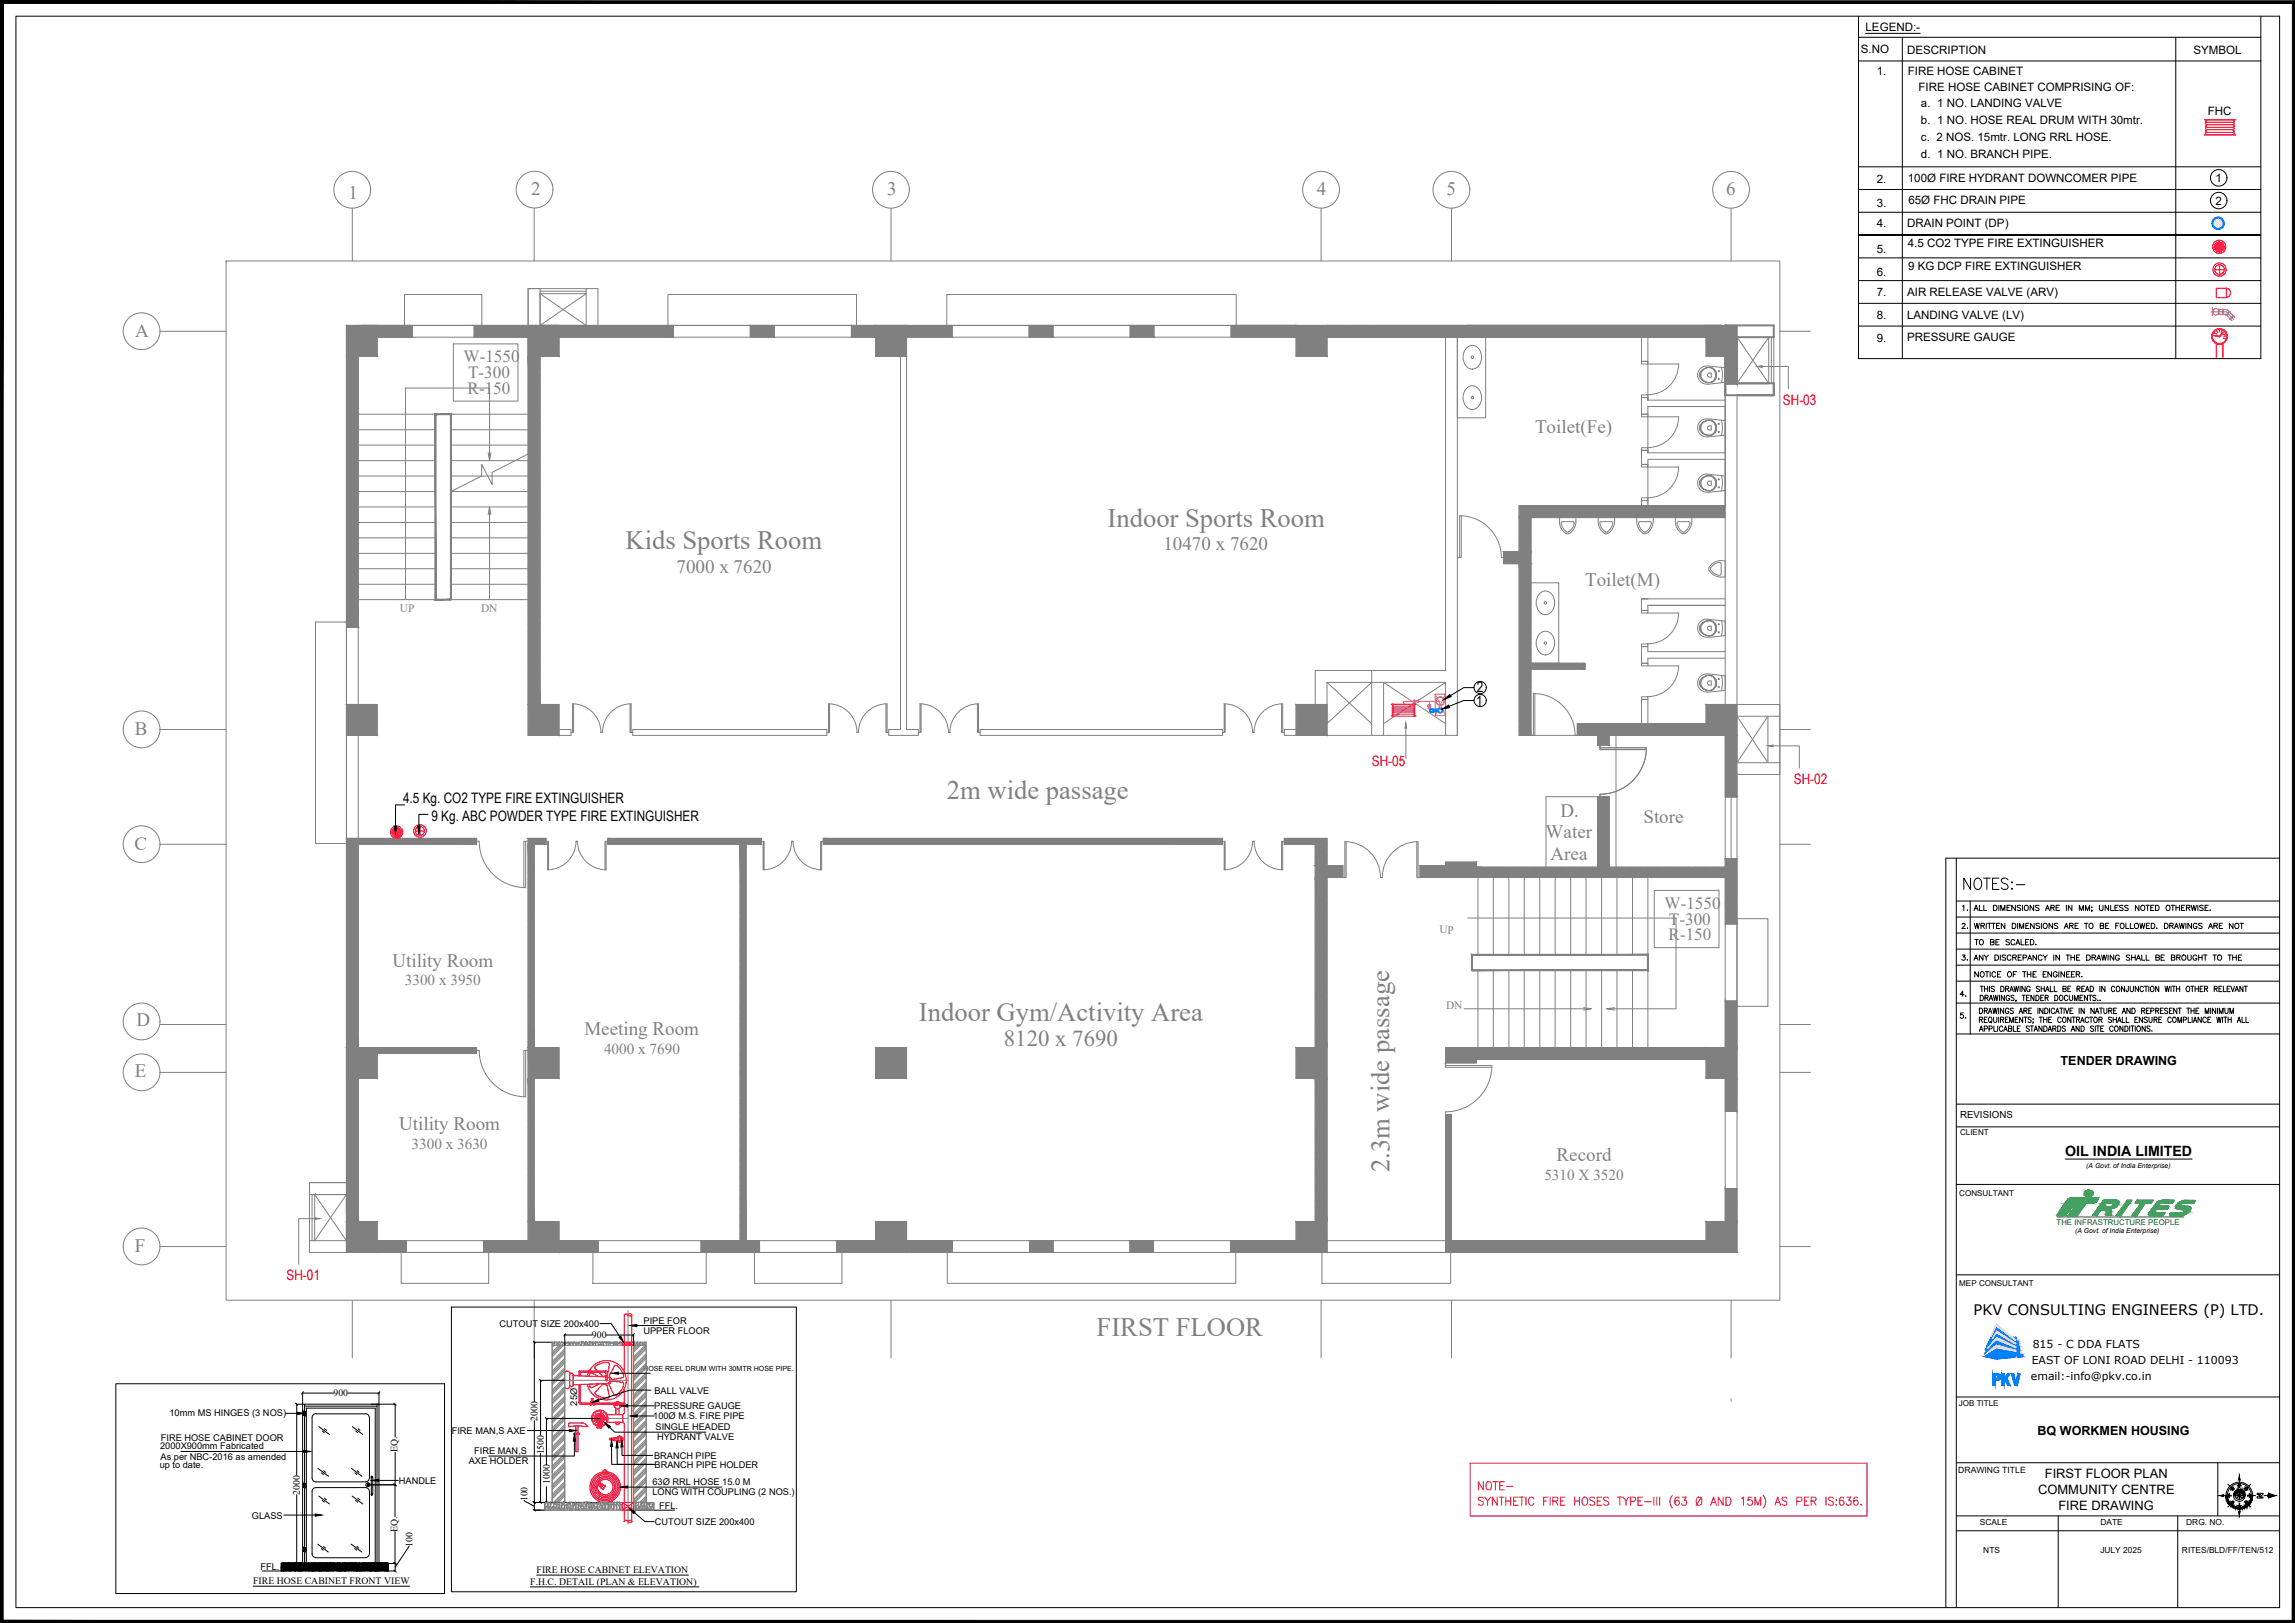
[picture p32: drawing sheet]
<svg xmlns="http://www.w3.org/2000/svg" width="594mm" height="420mm" viewBox="0 0 594 420" stroke-linecap="round" stroke-linejoin="round" font-family="sans-serif">
<defs><g id="words">
<g font-size="6.9" fill="#808080">
<text x="286.7" y="136.4">Indoor Sports Room</text>
<text x="161.9" y="142.2">Kids Sports Room</text>
<text x="245.1" y="206.8">2m wide passage</text>
<text x="237.9" y="264.2">Indoor Gym/Activity Area</text>
<text x="359.7" y="303.4" transform="rotate(-90 359.7 303.4)">2.3m wide passage</text>
<text x="283.9" y="345.9">FIRST FLOOR</text>
</g>
<text font-size="6.2" x="507.3" y="231.4">NOTES:-</text>
<text font-size="5.9" fill="#808080" x="259.9" y="270.9">8120 x 7690</text>
<g font-size="4.9" fill="#808080">
<text x="90.2" y="51.5">1</text>
<text x="137.5" y="50.5">2</text>
<text x="229.7" y="50.6">3</text>
<text x="340.9" y="50.6">4</text>
<text x="374.4" y="50.6">5</text>
<text x="446.8" y="50.6">6</text>
<text x="35" y="87.2">A</text>
<text x="397.4" y="112.2">Toilet(Fe)</text>
<text x="301.2" y="142.4">10470 x 7620</text>
<text x="175.1" y="148.2">7000 x 7620</text>
<text x="410.3" y="151.7">Toilet(M)</text>
<text x="34.9" y="190.3">B</text>
<text x="403.9" y="211.5">D.</text>
<text x="425.4" y="213.1">Store</text>
<text x="34.9" y="220">C</text>
<text x="400.1" y="217">Water</text>
<text x="401.4" y="222.5">Area</text>
<text x="101.6" y="250.2">Utility Room</text>
<text x="35.4" y="265.6">D</text>
<text x="151.3" y="268">Meeting Room</text>
<text x="34.9" y="278.8">E</text>
<text x="103.3" y="292.6">Utility Room</text>
<text x="402.9" y="300.6">Record</text>
<text x="34.9" y="324.1">F</text>
</g>
<g font-size="4.4" fill="#808080">
<text x="120" y="93.8">W-1550</text>
<text x="121" y="102">R-150</text>
<text x="121.2" y="97.9">T-300</text>
<text x="430.9" y="235.2">W-1550</text>
<text x="432" y="239.4">T-300</text>
<text x="431.9" y="243.5">R-150</text>
</g>
<g font-size="4.4">
<text x="506.9" y="241.7">2.</text>
<text x="506.9" y="249.8">3.</text>
<text x="506.6" y="259.3">4.</text>
<text x="510.1" y="264.9" transform="rotate(-90 510.1 264.9)">5.</text>
</g>
<text font-size="4" x="510.5" y="237.1" transform="rotate(-90 510.5 237.1)">1.</text>
<g font-size="3.9" fill="#808080">
<text x="104.8" y="255.1">3300 x 3950</text>
<text x="156.4" y="272.9">4000 x 7690</text>
<text x="106.5" y="297.5">3300 x 3630</text>
<text x="399.8" y="305.5">5310 X 3520</text>
</g>
<text font-size="3.8" x="510.9" y="340.3">PKV CONSULTING ENGINEERS (P) LTD.</text>
<g font-size="3.7" fill="#f00">
<text x="461.5" y="104.7">SH-03</text>
<text x="355.1" y="198.3">SH-05</text>
<text x="464.4" y="202.9">SH-02</text>
<text x="74.2" y="331.5">SH-01</text>
</g>
<g font-size="3.7">
<text x="382.3" y="179.2">2</text>
<text x="382.1" y="182.7">1</text>
<text x="104.3" y="207.9">4.5 Kg. CO2 TYPE FIRE EXTINGUISHER</text>
<text x="111.7" y="212.5">9 Kg. ABC POWDER TYPE FIRE EXTINGUISHER</text>
<text x="534.6" y="299.3">OIL INDIA LIMITED</text>
</g>
<g font-size="3.5">
<text x="576.8" y="387">SW</text>
<text x="582.8" y="387" transform="rotate(-90 582.8 387)">NW</text>
<text x="582.8" y="390.5" transform="rotate(-90 582.8 390.5)">NE</text>
</g>
<g font-size="3.3">
<text x="529.3" y="382.7">FIRST FLOOR PLAN</text>
<text x="527.6" y="386.8">COMMUNITY CENTRE</text>
<text x="532.8" y="390.8">FIRE DRAWING</text>
</g>
<g font-size="3.2">
<text x="533.4" y="275.7">TENDER DRAWING</text>
<text x="527.4" y="371.6">BQ WORKMEN HOUSING</text>
</g>
<g font-size="3.1">
<text x="578.6" y="386.3">W</text>
<text x="576.8" y="390.2">SE</text>
<text x="578.6" y="390.9">E</text>
</g>
<g font-size="3">
<text x="482.9" y="8">LEGEND:-</text>
<text x="481.7" y="13.8">S.NO</text>
<text x="493.7" y="14">DESCRIPTION</text>
<text x="567.8" y="14">SYMBOL</text>
<text x="485.8" y="19.5">1.</text>
<text x="493.8" y="19.3">FIRE HOSE CABINET</text>
<text x="496.6" y="23.5">FIRE HOSE CABINET COMPRISING OF:</text>
<text x="497.3" y="27.8">a. 1 NO. LANDING VALVE</text>
<text x="571.5" y="29.7">FHC</text>
<text x="497.3" y="32.1">b. 1 NO. HOSE REAL DRUM WITH 30mtr.</text>
<text x="497.3" y="41">d. 1 NO. BRANCH PIPE.</text>
<text x="497.3" y="36.5">c. 2 NOS. 15mtr. LONG RRL HOSE.</text>
<text x="485.8" y="47.5">2.</text>
<text x="493.9" y="47.1">100Ø FIRE HYDRANT DOWNCOMER PIPE</text>
<text x="573.5" y="47.1">1</text>
<text x="485.8" y="53.5">3.</text>
<text x="494" y="52.9">65Ø FHC DRAIN PIPE</text>
<text x="573.5" y="53">2</text>
<text x="485.8" y="58.9">4.</text>
<text x="493.7" y="58.8">DRAIN POINT (DP)</text>
<text x="485.8" y="65.4">5.</text>
<text x="493.9" y="64.1">4.5 CO2 TYPE FIRE EXTINGUISHER</text>
<text x="485.8" y="71.3">6.</text>
<text x="493.9" y="69.9">9 KG DCP FIRE EXTINGUISHER</text>
<text x="485.8" y="76.6">7.</text>
<text x="493.7" y="76.6">AIR RELEASE VALVE (ARV)</text>
<text x="485.8" y="82.6">8.</text>
<text x="493.7" y="82.5">LANDING VALVE (LV)</text>
<text x="485.8" y="88.4">9.</text>
<text x="493.7" y="88.4">PRESSURE GAUGE</text>
</g>
<g font-size="3" fill="#808080">
<text x="103.5" y="158.4" transform="rotate(1 103.5 158.4)">UP</text>
<text x="124.5" y="158.4" transform="rotate(1 124.5 158.4)">DN</text>
<text x="372.6" y="241.6" transform="rotate(1 372.6 241.6)">UP</text>
<text x="374.3" y="261.1" transform="rotate(1 374.3 261.1)">DN</text>
</g>
<g font-size="2.8">
<text x="525.9" y="353">EAST OF LONI ROAD DELHI - 110093</text>
<text x="526.2" y="348.9">815 - C DDA FLATS</text>
<text x="525.7" y="357.3">email:-info@pkv.co.in</text>
</g>
<g font-size="2.6">
<text x="576.4" y="388.4">S</text>
<text x="581" y="388.4">N</text>
</g>
<g font-size="2.5">
<text x="507.4" y="289.4">REVISIONS</text>
<text x="153.2" y="346.4">900</text>
<text x="86.3" y="361.5">900</text>
<text x="139.2" y="367.8" transform="rotate(-90 139.2 367.8)">2000</text>
<text x="102.9" y="375.9" transform="rotate(-90 102.9 375.9)">EQ.</text>
<text x="140.8" y="376.5" transform="rotate(-90 140.8 376.5)">1500</text>
<text x="77.7" y="386.9" transform="rotate(-90 77.7 386.9)">2000</text>
<text x="136.5" y="388.7" transform="rotate(-90 136.5 388.7)">100</text>
<text x="142.3" y="384.2" transform="rotate(-90 142.3 384.2)">1000</text>
<text x="102.9" y="396.5" transform="rotate(-90 102.9 396.5)">EQ.</text>
<text x="106.7" y="400.4" transform="rotate(-90 106.7 400.4)">100</text>
<text x="138.9" y="407.2">FIRE HOSE CABINET ELEVATION</text>
<text x="65.5" y="410.1">FIRE HOSE CABINET FRONT VIEW</text>
<text x="137.3" y="410.3">F.H.C. DETAIL (PLAN &amp; ELEVATION)</text>
</g>
<g font-size="2.4">
<text x="129.3" y="343.5">CUTOUT SIZE 200x400</text>
<text x="166.6" y="345.3">UPPER FLOOR</text>
<text x="166.6" y="342.8">PIPE FOR</text>
<text x="149.4" y="363.9" transform="rotate(-90 149.4 363.9)">25Ø</text>
<text x="169.3" y="364.7">PRESSURE GAUGE</text>
<text x="169.4" y="360.8">BALL VALVE</text>
<text x="43.9" y="366.7">10mm MS HINGES (3 NOS)</text>
<text x="116.9" y="371.2">FIRE MAN,S AXE</text>
<text x="169.1" y="367.4">100Ø M.S. FIRE PIPE</text>
<text x="169.7" y="370.2">SINGLE HEADED</text>
<text x="41.4" y="375.2">2000X900mm Fabricated</text>
<text x="41.5" y="377.9">As per NBC-2016 as amended</text>
<text x="41.6" y="372.9">FIRE HOSE CABINET DOOR</text>
<text x="122.7" y="376.4">FIRE MAN,S</text>
<text x="169.3" y="377.7">BRANCH PIPE</text>
<text x="170.1" y="372.7">HYDRANT VALVE</text>
<text x="41.3" y="380.1">up to date.</text>
<text x="121.3" y="378.9">AXE HOLDER</text>
<text x="169.4" y="379.9">BRANCH PIPE HOLDER</text>
<text x="103.3" y="384.1">HANDLE</text>
<text x="168.9" y="384.6">63Ø RRL HOSE 15.0 M</text>
<text x="168.9" y="387">LONG WITH COUPLING (2 NOS.)</text>
<text x="65.2" y="393.1">GLASS</text>
<text x="169.5" y="394.8">CUTOUT SIZE 200x400</text>
<text x="170.6" y="390.7">FFL.</text>
<text x="67.4" y="406.5">FFL.</text>
</g>
<g font-size="2.2">
<text x="506.9" y="381.4">DRAWING TITLE</text>
<text x="512.5" y="394.8">SCALE</text>
<text x="543.7" y="394.8">DATE</text>
<text x="565.9" y="394.8">DRG. NO.</text>
<text x="513.4" y="401.9">NTS</text>
<text x="543.7" y="401.9">JULY 2025</text>
<text x="564.8" y="401.9">RITES/BLD/FF/TEN/512</text>
</g>
<g font-size="2.1">
<text x="507.4" y="293.9">CLIENT</text>
<text x="507.2" y="309.6">CONSULTANT</text>
<text x="507.2" y="333">MEP CONSULTANT</text>
<text x="507" y="364">JOB TITLE</text>
</g>
<text font-size="2" fill="#009926" x="532.4" y="317">THE INFRASTRUCTURE PEOPLE</text>
<g font-size="1.8">
<text x="540.1" y="302.3">(A Govt. of India Enterprise)</text>
<text x="537.2" y="319.2">(A Govt. of India Enterprise)</text>
<text x="166.5" y="355">HOSE REEL DRUM WITH 30MTR HOSE PIPE.</text>
</g>
</g></defs>
<!-- layer: WALL -->
<g fill="none" stroke="#808080" stroke-width=".26">
<path d="M136.7 74.7v12.6h2M136.7 74.7v9.5M136.7 74.7h3.1v9.5M139.8 76.2v8M139.8 76.2h.1M92.7 87.3v75.1M93.7 87.3h13M136.7 87.3h4M139.8 84.2h11.9v-9.5h3.1v12.6M340.5 173.6v13.7M449.6 182.4h11.1v3h-11.1M449.6 197.4h11.1v3.1h-11.1"/>
<path d="M92.7 279.2v42M81.7 309.2h8M81.7 309.2h.1M89.7 309.2v12h-9.6v3h9.6M89.7 306.2h-9.6v3h9.6M234.7 324.2h11.9M234.7 321.2h11.9M266.5 324.2h6.1M266.5 321.2h6.1M292.5 324.2h6M292.5 321.2h6M318.5 324.2h17"/>
<path d="M318.5 321.2h17M374.2 324.2h67.4M374.2 321.2h67.4"/>
</g>
<!-- layer: HATCH -->
<g fill="#808080" stroke="#808080" stroke-width=".26">
<path d="M89.7 161h3v1.4z"/>
<path d="M135.4 321.2h1.3z"/>
<path d="M97.6 321.2h7.6z"/>
<path d="M393.2 145.9h3.1v44.5z"/>
<path d="M93.7 84.2h13z"/>
<path d="M93.7 84.2h13v3.1z"/>
<path d="M343.5 84.2h102.2z"/>
<path d="M343.5 84.2h102.2v3.1z"/>
<path d="M446.6 279.2l3 8.5v-8.5zM446.6 279.2l3 8.5h-3z"/>
<path d="M446.6 307.7l3 8.5v-8.5zM446.6 307.7l3 8.5h-3z"/>
<path d="M89.7 92.2l3 68.8v-68.8zM89.7 92.2l3 68.8h-3z"/>
<path d="M89.7 162.4h3zM89.7 161l3 1.4h-3z"/>
<path d="M332.5 217l11 1.6v-1.6zM332.5 217l11 1.6h-11z"/>
<path d="M213.1 217l103.4 1.6v-1.6zM213.1 217l103.4 1.6h-103.4z"/>
<path d="M157.3 217l39.8 1.6v-1.6zM157.3 217l39.8 1.6h-39.8z"/>
<path d="M136.7 217l4.6 1.6v-1.6zM136.7 217l4.6 1.6h-4.6z"/>
<path d="M92.7 217l30.7 1.6v-1.6zM92.7 217l30.7 1.6h-30.7z"/>
<path d="M340.5 218.6l3 5.5v-5.5zM340.5 218.6l3 5.5h-3z"/>
<path d="M340.5 224.1l7.1 3.1v-3.1zM340.5 224.1l7.1 3.1h-7.1z"/>
<path d="M340.5 227.2l3 44v-44zM340.5 227.2l3 44h-3z"/>
<path d="M136.7 218.6l1.6 52.6v-52.6zM136.7 218.6l1.6 52.6h-1.6z"/>
<path d="M97.6 271.2l25.8 1.5v-1.5zM97.6 271.2l25.8 1.5h-25.8z"/>
<path d="M136.7 279.2l1.6 37v-37zM136.7 279.2l1.6 37h-1.6z"/>
<path d="M340.5 279.2l3 37v-37zM340.5 279.2l3 37h-3z"/>
<path d="M374.2 288.5l1.5 32.7v-32.7zM374.2 288.5l1.5 32.7h-1.5z"/>
<path d="M191.6 218.6l1.5 102.6v-102.6zM191.6 218.6l1.5 102.6h-1.5z"/>
<path d="M135.4 321.2h1.3zM125.2 321.2h11.5z"/>
<path d="M374.2 321.2h1.5zM374.2 321.2h1.5z"/>
<path d="M266.5 321.2l6.1 3v-3zM266.5 321.2l6.1 3h-6.1z"/>
<path d="M234.7 321.2l11.9 3v-3zM234.7 321.2l11.9 3h-11.9z"/>
<path d="M216.6 321.2l10.1 3v-3zM216.6 321.2l10.1 3h-10.1z"/>
<path d="M181.5 321.2l15.1 3v-3zM181.5 321.2l15.1 3h-15.1z"/>
<path d="M144.7 321.2l10.1 3v-3zM144.7 321.2l10.1 3h-10.1z"/>
<path d="M182.8 324.2h12.5zM188.3 324.2h7zM182.8 324.2h12.5z"/>
<path d="M125.2 321.2l11.5 3v-3zM125.2 321.2l11.5 3h-11.5z"/>
<path d="M97.6 321.2l7.6 3v-3zM97.6 321.2l7.6 3h-7.6z"/>
<path d="M126.5 324.2h10.2zM135.6 324.2h1.1zM126.5 324.2h10.2z"/>
<path d="M217.9 324.2h8.8zM226.4 324.2h.3zM217.9 324.2h8.8z"/>
<path d="M144.7 324.2h8.8zM144.7 324.2h8.8z"/>
<path d="M97.6 324.2h6.3zM97.6 324.2h6.3zM97.6 324.2h6.3z"/>
<path d="M318.5 321.2l17 3v-3zM318.5 321.2l17 3h-17z"/>
<path d="M374.2 321.2l67.4 3v-3zM374.2 321.2l67.4 3h-67.4z"/>
<path d="M267.9 324.2h4.7zM267.9 324.2h4.7z"/>
<path d="M318.5 324.2h17zM318.5 324.2h17z"/>
<path d="M292.5 321.2l6 3v-3zM292.5 321.2l6 3h-6z"/>
<path d="M234.7 324.2h10.5zM234.7 324.2h10.5z"/>
<path d="M320 84.2h15.5zM320 84.2h15.5z"/>
<path d="M220.4 84.2l6.3 3.1v-3.1zM220.4 84.2l6.3 3.1h-6.3z"/>
<path d="M318.7 84.2l16.8 3.1v-3.1zM318.7 84.2l16.8 3.1h-16.8z"/>
<path d="M292.6 84.2l6.1 3.1v-3.1zM292.6 84.2l6.1 3.1h-6.1z"/>
<path d="M266.4 84.2l6.2 3.1v-3.1zM266.4 84.2l6.2 3.1h-6.2z"/>
<path d="M234.7 84.2l11.7 3.1v-3.1zM234.7 84.2l11.7 3.1h-11.7z"/>
<path d="M382.2 271.2l59.4 3v-3zM382.2 271.2l59.4 3h-59.4z"/>
<path d="M408.3 187.3l33.3 3.1v-3.1zM408.3 187.3l33.3 3.1h-33.3z"/>
<path d="M382.2 224.5l64.4 2.7v-2.7zM382.2 224.5l64.4 2.7h-64.4z"/>
<path d="M367.6 224.1l6.6 3.1v-3.1zM367.6 224.1l6.6 3.1h-6.6z"/>
<path d="M89.7 279.2l3 37v-37zM89.7 279.2l3 37h-3z"/>
<path d="M396.3 171.7l14 1.5v-1.5zM396.3 171.7l14 1.5h-14z"/>
<path d="M393.2 130.9l53.4 .3v-.3zM393.2 130.9l53.4 .3h-53.4z"/>
<path d="M393.2 131.2l53.4 2.8v-2.8zM393.2 131.2l53.4 2.8h-53.4z"/>
<path d="M393.2 134l3.1 8.8v-8.8zM393.2 134l3.1 8.8h-3.1z"/>
<path d="M389.2 142.8l7.1 3.1v-3.1zM389.2 142.8l7.1 3.1h-7.1z"/>
<path d="M393.2 190.4h3.1zM393.2 145.9l3.1 44.5h-3.1z"/>
<path d="M446.6 190.4l3 15.9v-15.9zM446.6 190.4l3 15.9h-3z"/>
<path d="M446.6 222.3l3 16.9v-16.9zM446.6 222.3l3 16.9h-3z"/>
<path d="M446.6 259.2l3 12v-12zM446.6 259.2l3 12h-3z"/>
<path d="M93.7 87.3h13zM93.7 84.2l13 3.1h-13z"/>
<path d="M136.7 92.2l3.1 90.2v-90.2zM136.7 92.2l3.1 90.2h-3.1z"/>
<path d="M122.7 84.2l14 3.1v-3.1zM122.7 84.2l14 3.1h-14z"/>
<path d="M140.7 84.2l33.6 3.1v-3.1zM140.7 84.2l33.6 3.1h-33.6z"/>
<path d="M194.2 84.2l6.2 3.1v-3.1zM194.2 84.2l6.2 3.1h-6.2z"/>
<path d="M89.7 217l3 54.2v-54.2zM89.7 217l3 54.2h-3z"/>
<path d="M379.9 84.2l65.8 3.1v-3.1zM379.9 84.2l65.8 3.1h-65.8z"/>
<path d="M446.6 87.6l3 11.9v-11.9zM446.6 87.6l3 11.9h-3z"/>
<path d="M343.5 87.3h102.2zM343.5 84.2l102.2 3.1h-102.2z"/>
</g>
<g fill="none" stroke="#808080" stroke-width=".26">
<path d="M89.7 99.6l3 3.1M89.7 97.2l3 3M89.7 94.7l3 3M89.7 98.8l3 3.1M89.7 96.3l3 3.1M89.7 93.9l3 3M89.7 92.2l3 3.1M90.5 92.2l2.2 2.2M92.2 92.2l.5 .6M93.7 86.9l.4 .4M93.7 84.4l2.9 2.9M93.7 86l1.2 1.3"/>
<path d="M94.3 84.2l3.1 3.1M96 84.2l3.1 3.1M96.8 84.2l3.1 3.1M98.5 84.2l3 3.1M99.3 84.2l3.1 3.1M100.9 84.2l3.1 3.1M101.8 84.2l3 3.1M103.4 84.2l3.1 3.1M104.2 84.2l2.5 2.5M105.9 84.2l.8 .9M106.7 84.2h.1M122.7 85l2.3 2.3"/>
<path d="M122.7 86.7l.7 .6M122.8 84.2l3.1 3.1M124.4 84.2l3.1 3.1M125.3 84.2l3 3.1M126.9 84.2l3.1 3.1M127.7 84.2l3.1 3.1M129.4 84.2l3.1 3.1M130.2 84.2l3.1 3.1M131.9 84.2l3 3.1M132.7 84.2l3.1 3.1M134.3 84.2l2.4 2.4M135.2 84.2l1.5 1.6"/>
<path d="M136.7 99.8l3.1 3.1M136.7 97.3l3.1 3.1M136.7 94.8l3.1 3.1M136.7 92.4l3.1 3M136.7 99l3.1 3M136.7 96.5l3.1 3.1M136.7 94l3.1 3.1M137.4 92.2l2.4 2.4M139.1 92.2l.7 .8M140.7 85.6l1.8 1.7M140.7 87.2l.2 .1M140.7 84.7l2.6 2.6"/>
<path d="M141.9 84.2l3.1 3.1M142.7 84.2l3.1 3.1M144.4 84.2l3.1 3.1M145.2 84.2l3.1 3.1M146.9 84.2l3 3.1M147.7 84.2l3 3.1M149.3 84.2l3.1 3.1M150.1 84.2l3.1 3.1M151.8 84.2l3.1 3.1M152.6 84.2l3.1 3.1M154.3 84.2l3 3.1M155.1 84.2l3.1 3.1"/>
<path d="M156.7 84.2l3.1 3.1M157.6 84.2l3 3.1M159.2 84.2l3.1 3.1M160 84.2l3.1 3.1M161.7 84.2l3.1 3.1M162.5 84.2l3.1 3.1M164.2 84.2l3 3.1M165 84.2l3.1 3.1M166.6 84.2l3.1 3.1M167.5 84.2l3 3.1M169.1 84.2l3.1 3.1M169.9 84.2l3.1 3.1"/>
<path d="M171.6 84.2l2.7 2.7M172.4 84.2l1.9 1.9M174.1 84.2l.2 .2M194.2 86.8l.5 .5M194.2 84.4l3 2.9M194.2 86l1.4 1.3M195 84.2l3 3.1M196.6 84.2l3.1 3.1M197.4 84.2l3 3M199.1 84.2l1.3 1.4M199.9 84.2l.5 .5M221 84.2l-.6 .7"/>
<path d="M222.7 84.2l-2.3 2.3M223.5 84.2l-3.1 3.1M225.1 84.2l-3 3.1M226 84.2l-3.1 3.1M226.7 85.2l-2.1 2.1M226.7 86.1l-1.3 1.2M235 84.2l-.3 .5M235.9 84.2l-1.2 1.3M237.5 84.2l-2.8 2.9M238.4 84.2l-3.1 3.1M240 84.2l-3 3.1M240.8 84.2l-3 3.1"/>
<path d="M242.5 84.2l-3.1 3.1M243.3 84.2l-3 3.1M245 84.2l-3.1 3.1M245.8 84.2l-3.1 3.1M246.4 85.3l-2 2M246.4 86.1l-1.2 1.2M267.2 84.2l-.8 .8M268.1 84.2l-1.7 1.7M269.7 84.2l-3.1 3.1M270.5 84.2l-3 3.1M272.2 84.2l-3.1 3.1M272.6 86.3l-1 1"/>
<path d="M272.6 84.7l-2.7 2.6M272.6 87.2l-.2 .1M292.8 84.2l-.2 .3M294.4 84.2l-1.8 1.9M295.3 84.2l-2.7 2.8M296.9 84.2l-3.1 3.1M297.7 84.2l-3 3.1M298.7 85l-2.4 2.3M298.7 85.8l-1.5 1.5M319.2 84.2l-.5 .6M320 84.2l-1.3 1.4M321.7 84.2l-3 3"/>
<path d="M322.5 84.2l-3.1 3.1M324.2 84.2l-3.1 3.1M325 84.2l-3.1 3.1M326.6 84.2l-3 3.1M327.5 84.2l-3.1 3.1M329.1 84.2l-3.1 3.1M329.9 84.2l-3 3.1M331.6 84.2l-3.1 3.1M332.4 84.2l-3.1 3.1M334.1 84.2l-3.1 3.1M334.9 84.2l-3.1 3.1M335.5 85.3l-2 2"/>
<path d="M335.5 86.1l-1.2 1.2M344.1 84.2l-.6 .6M345.8 84.2l-2.3 2.2M346.6 84.2l-3.1 3.1M348.2 84.2l-3 3.1M349.1 84.2l-3.1 3.1M350.7 84.2l-3.1 3.1M351.5 84.2l-3 3.1M353.2 84.2l-3.1 3.1M354 84.2l-3.1 3.1M355.6 84.2l-3 3.1M356.5 84.2l-3.1 3.1"/>
<path d="M358.1 84.2l-3 3.1M358.9 84.2l-3 3.1M360.6 84.2l-3.1 3.1M361.4 84.2l-3.1 3.1M363.1 84.2l-3.1 3.1M363.9 84.2l-3.1 3.1M365.5 84.2l-3 3.1M366.4 84.2l-3.1 3.1M368 84.2l-3.1 3.1M368.8 84.2l-3 3.1M370.5 84.2l-3.1 3.1M371.3 84.2l-3.1 3.1"/>
<path d="M373 84.2l-3.1 3.1M373.8 84.2l-3.1 3.1M375.4 84.2l-3 3.1M376.3 84.2l-3.1 3.1M377.9 84.2l-3.1 3.1M378.7 84.2l-3 3.1M379.9 87.2l3-3-3.1 3.1M379.9 85.6l1.3-1.4-3.1 3.1M380.4 84.2l-3.1 3.1M383.7 84.2l-3.1 3.1M385.3 84.2l-3 3.1M386.1 84.2l-3 3.1"/>
<path d="M387.8 84.2l-3.1 3.1M388.6 84.2l-3.1 3.1M390.3 84.2l-3.1 3.1M391.1 84.2l-3.1 3.1M392.7 84.2l-3 3.1M393.6 84.2l-3.1 3.1M395.2 84.2l-3.1 3.1M396 84.2l-3 3.1M397.7 84.2l-3.1 3.1M398.5 84.2l-3.1 3.1M400.2 84.2l-3.1 3.1M401 84.2l-3.1 3.1"/>
<path d="M402.6 84.2l-3 3.1M403.5 84.2l-3.1 3.1M405.1 84.2l-3 3.1M405.9 84.2l-3 3.1M407.6 84.2l-3 3.1M408.4 84.2l-3 3.1M410.1 84.2l-3.1 3.1M410.9 84.2l-3 3.1M412.6 84.2l-3.1 3.1M413.4 84.2l-3.1 3.1M415 84.2l-3 3.1M415.9 84.2l-3.1 3.1"/>
<path d="M417.5 84.2l-3 3.1M418.3 84.2l-3 3.1M420 84.2l-3.1 3.1M420.8 84.2l-3.1 3.1M422.5 84.2l-3.1 3.1M423.3 84.2l-3.1 3.1M424.9 84.2l-3 3.1M425.8 84.2l-3.1 3.1M427.4 84.2l-3.1 3.1M428.2 84.2l-3 3.1M429.9 84.2l-3.1 3.1M430.7 84.2l-3.1 3.1"/>
<path d="M432.4 84.2l-3.1 3.1M433.2 84.2l-3.1 3.1M434.8 84.2l-3 3.1M435.7 84.2l-3.1 3.1M437.3 84.2l-3.1 3.1M438.1 84.2l-3 3.1M439.8 84.2l-3.1 3.1M440.6 84.2l-3.1 3.1M442.3 84.2l-3.1 3.1M443.1 84.2l-3.1 3.1M444.7 84.2l-3 3.1M445.5 84.2l-3 3.1"/>
<path d="M445.7 85.8l-1.6 1.5M445.7 86.6l-.7 .7M446.6 87.6v.1M447.4 87.6l-.8 .9M449.1 87.6l-2.5 2.6M449.6 99.5h.1M449.6 89.6l-3 3M449.6 92l-3 3.1M449.6 94.5l-3 3.1M449.6 97l-2.4 2.5M449.6 87.9l-3 3.1M449.6 90.4l-3 3.1"/>
<path d="M449.6 92.9l-3 3M449.6 95.3l-3 3.1M449.6 97.8l-1.6 1.7M89.7 119.4l3 3.1M89.7 116.9l3 3.1M89.7 114.5l3 3M89.7 112l3 3.1M89.7 109.5l3 3.1M89.7 107.1l3 3M89.7 104.6l3 3.1M89.7 102.1l3 3.1M89.7 118.6l3 3.1"/>
<path d="M89.7 116.1l3 3.1M89.7 113.6l3 3.1M89.7 111.2l3 3M89.7 108.7l3 3.1M89.7 106.2l3 3.1M89.7 103.8l3 3M89.7 101.3l3 3.1M136.7 119.6l3.1 3.1M136.7 117.1l3.1 3.1M136.7 114.6l3.1 3.1M136.7 112.2l3.1 3M136.7 109.7l3.1 3.1"/>
<path d="M136.7 107.2l3.1 3.1M136.7 104.7l3.1 3.1M136.7 102.3l3.1 3M136.7 118.8l3.1 3M136.7 116.3l3.1 3.1M136.7 113.8l3.1 3.1M136.7 111.3l3.1 3.1M136.7 108.9l3.1 3M136.7 106.4l3.1 3.1M136.7 103.9l3.1 3.1M136.7 101.4l3.1 3.1M89.7 139.2l3 3.1"/>
<path d="M89.7 136.7l3 3.1M89.7 134.3l3 3M89.7 131.8l3 3.1M89.7 129.3l3 3.1M89.7 126.8l3 3.1M89.7 124.4l3 3M89.7 121.9l3 3.1M89.7 138.4l3 3M89.7 135.9l3 3.1M89.7 133.4l3 3.1M89.7 131l3 3M89.7 128.5l3 3.1"/>
<path d="M89.7 126l3 3.1M89.7 123.5l3 3.1M89.7 121.1l3 3M136.7 124.5l3.1 3.1M136.7 121.2l3.1 3.1M136.7 139.4l3.1 3.1M136.7 136.9l3.1 3.1M136.7 134.5l3.1 3M136.7 132l3.1 3M136.7 129.5l3.1 3M136.7 127l3.1 3.1M136.7 122.1l3.1 3"/>
<path d="M136.7 138.6l3.1 3M136.7 136.1l3.1 3M136.7 133.6l3.1 3.1M136.7 131.1l3.1 3.1M136.7 128.7l3.1 3M136.7 126.2l3.1 3M136.7 123.7l3.1 3.1M393.8 130.9l-.6 .5M394.6 130.9l-1.4 1.4M396.3 130.9l-3.1 3M396.3 135.8l-3.1 3.1M396.3 138.3l-3.1 3.1"/>
<path d="M396.3 134.2l-3.1 3M396.3 136.7l-3.1 3M396.3 139.1l-3.1 3.1M397.1 130.9l-3.9 3.8M398.8 130.9l-5.6 5.5M399.6 130.9l-3.1 3.1M401.2 130.9l-3 3.1M402.1 130.9l-3.1 3.1M403.7 130.9l-3.1 3.1M404.5 130.9l-3 3.1M406.2 130.9l-3.1 3.1M407 130.9l-3.1 3.1"/>
<path d="M408.7 130.9l-3.1 3.1M409.5 130.9l-3.1 3.1M411.1 130.9l-3 3.1M412 130.9l-3.1 3.1M413.6 130.9l-3.1 3.1M414.4 130.9l-3 3.1M416.1 130.9l-3.1 3.1M416.9 130.9l-3.1 3.1M418.6 130.9l-3.1 3.1M419.4 130.9l-3.1 3.1M421 130.9l-3 3.1M421.9 130.9l-3.1 3.1"/>
<path d="M423.5 130.9l-3.1 3.1M424.3 130.9l-3 3.1M426 130.9l-3.1 3.1M426.8 130.9l-3.1 3.1M428.5 130.9l-3.1 3.1M429.3 130.9l-3.1 3.1M430.9 130.9l-3 3.1M431.7 130.9l-3 3.1M433.4 130.9l-3.1 3.1M434.2 130.9l-3.1 3.1M435.9 130.9l-3.1 3.1M436.7 130.9l-3.1 3.1"/>
<path d="M438.3 130.9l-3 3.1M439.2 130.9l-3.1 3.1M440.8 130.9l-3.1 3.1M441.6 130.9l-3 3.1M443.3 130.9l-3.1 3.1M444.1 130.9l-3.1 3.1M445.8 130.9l-3.1 3.1M446.6 133.4l-.6 .6M446.6 132.6l-1.4 1.4M446.6 130.9l-3.1 3.1M89.7 159l3 3.1M89.7 156.5l3 3.1"/>
<path d="M89.7 154.1l3 3M89.7 151.6l3 3M89.7 149.1l3 3.1M89.7 146.6l3 3.1M89.7 144.1l3 3.1M89.7 141.7l3 3M89.7 158.2l3 3M89.7 155.7l3 3.1M89.7 153.2l3 3.1M89.7 150.7l3 3.1M89.7 148.3l3 3M89.7 145.8l3 3.1"/>
<path d="M89.7 143.3l3 3.1M89.7 140.8l3 3.1M136.7 159.2l3.1 3.1M136.7 141.9l3.1 3M136.7 156.7l3.1 3.1M136.7 154.3l3.1 3M136.7 151.8l3.1 3M136.7 149.3l3.1 3.1M136.7 146.8l3.1 3.1M136.7 144.4l3.1 3M136.7 158.4l3.1 3M136.7 155.9l3.1 3.1"/>
<path d="M136.7 153.4l3.1 3.1M136.7 151l3.1 3M136.7 148.5l3.1 3.1M136.7 146l3.1 3.1M136.7 143.5l3.1 3.1M136.7 141.1l3.1 3M389.3 142.8l-.1 .1M390.2 142.8l-1 .9M391.8 142.8l-2.6 2.6M392.6 142.8l-3.1 3.1M396.3 140.8l-5.1 5.1M396.3 143.3l-3.1 3"/>
<path d="M396.3 145.7l-3.1 3.1M396.3 148.2l-3.1 3.1M396.3 150.7l-3.1 3.1M396.3 153.2l-3.1 3M396.3 155.6l-3.1 3.1M396.3 158.1l-3.1 3.1M396.3 141.6l-4.3 4.3M396.3 144.1l-3.1 3.1M396.3 146.6l-3.1 3M396.3 149l-3.1 3.1M396.3 151.5l-3.1 3.1M396.3 154l-3.1 3.1"/>
<path d="M396.3 156.5l-3.1 3M396.3 158.9l-3.1 3.1M89.7 161.5l.8 .9M89.7 160.7l1.7 1.7M136.7 174l3.1 3.1M136.7 169.1l3.1 3.1M136.7 164.1l3.1 3.1M136.7 175.7l3.1 3.1M136.7 170.7l3.1 3.1M136.7 165.8l3.1 3.1M136.7 160.8l3.1 3.1M136.7 179l3.1 3.1"/>
<path d="M136.7 176.5l3.1 3.1M136.7 171.6l3.1 3M136.7 166.6l3.1 3.1M136.7 161.7l3.1 3M136.7 178.2l3.1 3M136.7 173.2l3.1 3.1M136.7 168.3l3.1 3M136.7 163.3l3.1 3.1M396.3 175.4l-3.1 3.1M396.3 173.8l-3.1 3M396.3 178.7l-3.1 3.1M396.3 160.6l-3.1 3"/>
<path d="M396.3 163l-3.1 3.1M396.3 165.5l-3.1 3.1M396.3 168l-3.1 3.1M396.3 170.5l-3.1 3M396.3 177.9l-3.1 3.1M396.3 161.4l-3.1 3.1M396.3 163.9l-3.1 3M396.3 166.3l-3.1 3.1M396.3 168.8l-3.1 3.1M396.3 171.3l-3.1 3.1M396.3 176.2l-3.1 3.1M397.5 171.7l-4.3 4.3"/>
<path d="M398.4 171.7l-1.6 1.5M400 171.7l-1.5 1.5M400.8 171.7l-1.5 1.5M402.5 171.7l-1.5 1.5M403.3 171.7l-1.5 1.5M405 171.7l-1.5 1.5M405.8 171.7l-1.5 1.5M407.4 171.7l-1.5 1.5M408.3 171.7l-1.5 1.5M409.9 171.7l-1.5 1.5M410.3 172.1l-1.1 1.1M136.7 181.5l.9 .9"/>
<path d="M136.7 180.6l1.7 1.8M396.3 180.4l-3.1 3M396.3 185.3l-3.1 3.1M396.3 183.7l-3.1 3M396.3 182.8l-3.1 3.1M396.3 187.8l-2.6 2.6M396.3 190.3l-.1 .1M396.3 181.2l-3.1 3.1M396.3 186.1l-3.1 3.1M396.3 188.6l-1.7 1.8M408.5 187.3l-.2 .2M409.3 187.3l-1 1"/>
<path d="M410.9 187.3l-2.6 2.6M411.8 187.3l-3.1 3.1M413.4 187.3l-3 3.1M414.2 187.3l-3 3.1M415.9 187.3l-3.1 3.1M416.7 187.3l-3 3.1M418.4 187.3l-3.1 3.1M419.2 187.3l-3 3.1M420.8 187.3l-3 3.1M421.7 187.3l-3.1 3.1M423.3 187.3l-3 3.1M424.2 187.3l-3.1 3.1"/>
<path d="M425.8 187.3l-3 3.1M426.6 187.3l-3 3.1M428.3 187.3l-3.1 3.1M429.1 187.3l-3 3.1M430.8 187.3l-3.1 3.1M431.6 187.3l-3.1 3.1M433.2 187.3l-3 3.1M434.1 187.3l-3.1 3.1M435.7 187.3l-3.1 3.1M436.5 187.3l-3 3.1M438.2 187.3l-3.1 3.1M439 187.3l-3.1 3.1"/>
<path d="M440.7 187.3l-3.1 3.1M441.5 187.3l-3.1 3.1M441.6 188.8l-1.5 1.6M441.6 189.6l-.7 .8M448.2 190.4l-1.6 1.6M449 190.4l-2.4 2.4M449.6 191.4l-3 3.1M449.6 196.4l-3 3M449.6 194.7l-3 3.1M449.6 199.7l-3 3M449.6 193.9l-3 3.1M449.6 198.8l-3 3.1"/>
<path d="M449.6 192.2l-3 3.1M449.6 197.2l-3 3.1M89.7 218.9l3 3.1M89.7 218.1l3 3.1M90.2 217l2.5 2.5M91 217l1.7 1.7M92.7 217v.1M92.7 218.2l.4 .4M93.2 217l1.6 1.6M94.1 217l1.5 1.6M95.7 217l1.6 1.6M96.5 217l1.6 1.6"/>
<path d="M98.2 217l1.5 1.6M99 217l1.6 1.6M100.7 217l1.5 1.6M101.5 217l1.5 1.6M103.1 217l1.6 1.6M103.9 217l1.6 1.6M105.6 217l1.6 1.6M106.4 217l1.6 1.6M108.1 217l1.5 1.6M108.9 217l1.6 1.6M110.5 217l1.6 1.6M111.4 217l1.5 1.6"/>
<path d="M113 217l1.6 1.6M113.8 217l1.6 1.6M115.5 217l1.5 1.6M116.3 217l1.6 1.6M118 217l1.5 1.6M118.8 217l1.5 1.6M120.5 217l1.5 1.6M121.3 217l1.5 1.6M123 217l.4 .5M136.7 218.4l1.6 1.6M136.7 217.6l1.6 1.6M137.8 217l1.5 1.6"/>
<path d="M138.6 217l1.5 1.6M140.3 217l1 1.1M141.1 217l.2 .3M157.3 218.4l.2 .2M157.6 217l1.5 1.6M158.4 217l1.5 1.6M160.1 217l1.5 1.6M160.9 217l1.5 1.6M162.5 217l1.6 1.6M163.3 217l1.6 1.6M165 217l1.6 1.6M165.8 217l1.6 1.6"/>
<path d="M167.5 217l1.5 1.6M168.3 217l1.6 1.6M169.9 217l1.6 1.6M170.8 217l1.5 1.6M172.4 217l1.6 1.6M173.2 217l1.6 1.6M174.9 217l1.6 1.6M175.7 217l1.6 1.6M177.4 217l1.5 1.6M178.2 217l1.5 1.6M179.8 217l1.6 1.6M180.7 217l1.5 1.6"/>
<path d="M182.3 217l1.6 1.6M183.1 217l1.6 1.6M184.8 217l1.5 1.6M185.6 217l1.6 1.6M187.3 217l1.5 1.6M188.1 217l1.5 1.6M189.8 217l1.5 1.6M190.6 217l2.5 2.6M191.6 218.9l1.5 1.5M192.2 217l1.6 1.6M193.1 217l1.5 1.6M194.7 217l1.5 1.6"/>
<path d="M195.5 217l1.6 1.6M213.1 218.1l.4 .5M213.1 217.3l1.3 1.3M214.5 217l1.5 1.6M215.3 217l1.5 1.6M217 217l1.5 1.6M217.8 217l1.5 1.6M219.5 217l1.5 1.6M220.3 217l1.5 1.6M221.9 217l1.5 1.6M222.8 217l1.5 1.6M224.4 217l1.5 1.6"/>
<path d="M225.2 217l1.6 1.6M226.9 217l1.5 1.6M227.7 217l1.5 1.6M229.3 217l1.6 1.6M230.2 217l1.5 1.6M231.8 217l1.6 1.6M232.6 217l1.6 1.6M234.3 217l1.6 1.6M235.1 217l1.6 1.6M236.8 217l1.5 1.6M237.6 217l1.5 1.6M239.2 217l1.6 1.6"/>
<path d="M240.1 217l1.5 1.6M241.7 217l1.6 1.6M242.5 217l1.6 1.6M244.2 217l1.5 1.6M245 217l1.6 1.6M246.7 217l1.5 1.6M247.5 217l1.5 1.6M249.1 217l1.6 1.6M250 217l1.5 1.6M251.6 217l1.6 1.6M252.4 217l1.6 1.6M254.1 217l1.5 1.6"/>
<path d="M254.9 217l1.6 1.6M256.6 217l1.5 1.6M257.4 217l1.5 1.6M259.1 217l1.5 1.6M259.9 217l1.5 1.6M261.5 217l1.6 1.6M262.4 217l1.5 1.6M264 217l1.5 1.6M264.8 217l1.6 1.6M266.5 217l1.5 1.6M267.3 217l1.5 1.6M269 217l1.5 1.6"/>
<path d="M269.8 217l1.5 1.6M271.4 217l1.5 1.6M272.3 217l1.5 1.6M273.9 217l1.5 1.6M274.7 217l1.5 1.6M276.4 217l1.5 1.6M277.2 217l1.5 1.6M278.9 217l1.5 1.6M279.7 217l1.5 1.6M281.3 217l1.5 1.6M282.2 217l1.5 1.6M283.8 217l1.5 1.6"/>
<path d="M284.6 217l1.5 1.6M286.3 217l1.5 1.6M287.1 217l1.5 1.6M288.7 217l1.6 1.6M289.6 217l1.5 1.6M291.2 217l1.5 1.6M292 217l1.6 1.6M293.7 217l1.5 1.6M294.5 217l1.6 1.6M296.2 217l1.5 1.6M297 217l1.5 1.6M298.6 217l1.6 1.6"/>
<path d="M299.5 217l1.5 1.6M301.1 217l1.6 1.6M301.9 217l1.6 1.6M303.6 217l1.5 1.6M304.4 217l1.6 1.6M306.1 217l1.5 1.6M306.9 217l1.5 1.6M308.5 217l1.6 1.6M309.4 217l1.5 1.6M311 217l1.6 1.6M311.8 217l1.6 1.6M313.5 217l1.5 1.6"/>
<path d="M314.3 217l1.6 1.6M315.9 217l.6 .5M332.5 217.8l.7 .8M333.3 217l1.5 1.6M334.1 217l1.5 1.6M335.8 217l1.5 1.6M336.6 217l1.5 1.6M338.3 217l1.5 1.6M339.1 217l4.4 4.5M340.5 219.2l3 3.1M340.7 217l2.8 2.8M341.6 217l1.9 2"/>
<path d="M343.2 217l.3 .4M449.6 201.3l-3 3.1M449.6 203.8l-2.4 2.5M449.6 202.1l-3 3.1M449.6 204.6l-1.6 1.7M89.7 238.8l3 3.1M89.7 236.3l3 3.1M89.7 233.8l3 3.1M89.7 231.4l3 3M89.7 228.9l3 3M89.7 226.4l3 3M89.7 223.9l3 3.1"/>
<path d="M89.7 221.4l3 3.1M89.7 238l3 3M89.7 235.5l3 3M89.7 233l3 3.1M89.7 230.5l3 3.1M89.7 228l3 3.1M89.7 225.6l3 3M89.7 223.1l3 3M89.7 220.6l3 3.1M136.7 238.3l1.6 1.5M136.7 235.8l1.6 1.5M136.7 233.3l1.6 1.5"/>
<path d="M136.7 230.8l1.6 1.6M136.7 228.3l1.6 1.6M136.7 225.9l1.6 1.5M136.7 223.4l1.6 1.5M136.7 220.9l1.6 1.6M136.7 239.9l1.6 1.5M136.7 237.4l1.6 1.6M136.7 235l1.6 1.5M136.7 232.5l1.6 1.5M136.7 230l1.6 1.5M136.7 227.5l1.6 1.6M136.7 225l1.6 1.6"/>
<path d="M136.7 222.6l1.6 1.5M136.7 220.1l1.6 1.5M191.6 238.7l1.5 1.5M191.6 236.2l1.5 1.5M191.6 233.7l1.5 1.5M191.6 231.2l1.5 1.6M191.6 228.8l1.5 1.5M191.6 226.3l1.5 1.5M191.6 223.8l1.5 1.5M191.6 221.4l1.5 1.5M191.6 237.8l1.5 1.6M191.6 235.4l1.5 1.5"/>
<path d="M191.6 232.9l1.5 1.5M191.6 230.4l1.5 1.5M191.6 228l1.5 1.5M191.6 225.5l1.5 1.5M191.6 223l1.5 1.5M191.6 220.5l1.5 1.5M340.5 239.1l3 3M340.5 236.6l3 3M340.5 234.1l3 3.1M340.5 231.6l3 3.1M340.5 229.2l3 3M340.5 226.7l3 3"/>
<path d="M340.5 224.2l3 3M340.5 221.7l5.4 5.5M340.5 238.2l3 3.1M340.5 235.8l3 3M340.5 233.3l3 3M340.5 230.8l3 3M340.5 228.3l3 3.1M340.5 225.8l3 3.1M340.5 223.4l3.8 3.8M340.5 220.9l3 3M343.7 224.1l3 3.1M345.3 224.1l2.3 2.3"/>
<path d="M346.1 224.1l1.5 1.5M368.2 224.1l-.6 .6M369.9 224.1l-2.3 2.3M370.7 224.1l-3.1 3.1M372.4 224.1l-3.1 3.1M373.2 224.1l-3.1 3.1M374.2 224.8l-2.4 2.4M374.2 225.6l-1.6 1.6M382.7 224.5l-.5 .5M384.4 224.5l-2.2 2.2M385.2 224.5l-2.7 2.7M386.8 224.5l-2.7 2.7"/>
<path d="M387.7 224.5l-2.7 2.7M389.3 224.5l-2.7 2.7M390.1 224.5l-2.7 2.7M391.8 224.5l-2.7 2.7M392.6 224.5l-2.7 2.7M394.3 224.5l-2.7 2.7M395.1 224.5l-2.7 2.7M396.7 224.5l-2.6 2.7M397.6 224.5l-2.7 2.7M399.2 224.5l-2.6 2.7M400 224.5l-2.6 2.7M401.7 224.5l-2.7 2.7"/>
<path d="M402.5 224.5l-2.7 2.7M404.1 224.5l-2.6 2.7M405 224.5l-2.7 2.7M406.6 224.5l-2.6 2.7M407.4 224.5l-2.6 2.7M409.1 224.5l-2.7 2.7M409.9 224.5l-2.6 2.7M411.6 224.5l-2.7 2.7M412.4 224.5l-2.7 2.7M414 224.5l-2.6 2.7M414.9 224.5l-2.7 2.7M416.5 224.5l-2.6 2.7"/>
<path d="M417.3 224.5l-2.6 2.7M419 224.5l-2.7 2.7M419.8 224.5l-2.6 2.7M421.5 224.5l-2.7 2.7M422.3 224.5l-2.7 2.7M423.9 224.5l-2.6 2.7M424.8 224.5l-2.7 2.7M426.4 224.5l-2.6 2.7M427.2 224.5l-2.6 2.7M428.9 224.5l-2.7 2.7M429.7 224.5l-2.6 2.7M431.3 224.5l-2.6 2.7"/>
<path d="M432.2 224.5l-2.7 2.7M433.8 224.5l-2.6 2.7M434.7 224.5l-2.7 2.7M436.3 224.5l-2.7 2.7M437.1 224.5l-2.6 2.7M438.8 224.5l-2.7 2.7M439.6 224.5l-2.7 2.7M441.3 224.5l-2.7 2.7M442.1 224.5l-2.7 2.7M443.8 224.5l-2.7 2.7M444.6 224.5l-2.7 2.7M446.2 224.5l-2.7 2.7"/>
<path d="M446.6 225l-2.2 2.2M446.8 222.3l-.2 .2M448.5 222.3l-1.9 1.9M449.3 222.3l-2.7 2.7M449.6 223.6l-3.6 3.6M449.6 226.1l-3 3.1M449.6 228.6l-3 3M449.6 231l-3 3.1M449.6 233.5l-3 3.1M449.6 236l-3 3.1M449.6 238.5l-.7 .7M449.6 224.4l-3 3.1"/>
<path d="M449.6 226.9l-3 3.1M449.6 229.4l-3 3.1M449.6 231.9l-3 3M449.6 234.3l-3 3.1M449.6 236.8l-2.3 2.4M89.7 258.6l3 3M89.7 256.1l3 3.1M89.7 253.6l3 3.1M89.7 251.1l3 3.1M89.7 248.7l3 3M89.7 246.2l3 3.1M89.7 243.7l3 3.1"/>
<path d="M89.7 241.3l3 3M89.7 257.7l3 3.1M89.7 255.3l3 3M89.7 252.8l3 3.1M89.7 250.3l3 3.1M89.7 247.9l3 3M89.7 245.4l3 3M89.7 242.9l3 3.1M89.7 240.4l3 3.1M136.7 258.1l1.6 1.5M136.7 255.6l1.6 1.5M136.7 253.1l1.6 1.5"/>
<path d="M136.7 250.6l1.6 1.5M136.7 248.2l1.6 1.5M136.7 245.7l1.6 1.5M136.7 243.2l1.6 1.5M136.7 240.7l1.6 1.6M136.7 259.7l1.6 1.5M136.7 257.2l1.6 1.5M136.7 254.8l1.6 1.5M136.7 252.3l1.6 1.5M136.7 249.8l1.6 1.5M136.7 247.3l1.6 1.6M136.7 244.9l1.6 1.5"/>
<path d="M136.7 242.4l1.6 1.5M191.6 258.5l1.5 1.5M191.6 256l1.5 1.5M191.6 253.5l1.5 1.6M191.6 251l1.5 1.6M191.6 248.6l1.5 1.5M191.6 246.1l1.5 1.5M191.6 243.6l1.5 1.6M191.6 241.1l1.5 1.6M191.6 257.6l1.5 1.6M191.6 255.2l1.5 1.5M191.6 252.7l1.5 1.5"/>
<path d="M191.6 250.2l1.5 1.6M191.6 247.7l1.5 1.6M191.6 245.3l1.5 1.5M191.6 242.8l1.5 1.5M191.6 240.3l1.5 1.6M340.5 258.8l3 3.1M340.5 256.4l3 3M340.5 253.9l3 3.1M340.5 251.4l3 3.1M340.5 249l3 3M340.5 246.5l3 3.1M340.5 244l3 3.1"/>
<path d="M340.5 241.5l3 3.1M340.5 258l3 3.1M340.5 255.5l3 3.1M340.5 253.1l3 3M340.5 250.6l3 3.1M340.5 248.1l3 3.1M340.5 245.7l3 3M340.5 243.2l3 3.1M340.5 240.7l3 3.1M447.1 259.2l-.5 .5M448.7 259.2l-2.1 2.1M449.6 259.2l-3 2.9"/>
<path d="M89.7 280l3 3.1M89.7 270.9l.2 .3M89.7 268.5l2.6 2.7M89.7 266l3 3.1M89.7 263.5l3 3.1M89.7 261l3 3.1M89.7 270.1l1 1.1M89.7 267.6l3 3.1M89.7 265.2l3 3M89.7 262.7l3 3.1M89.7 260.2l3 3.1M90.5 279.2l2.2 2.2"/>
<path d="M91.3 279.2l1.4 1.4M97.6 272.6l.2 .1M97.9 271.2l1.5 1.5M98.7 271.2l1.5 1.5M100.3 271.2l1.6 1.5M101.2 271.2l1.5 1.5M102.8 271.2l1.6 1.5M103.6 271.2l1.6 1.5M105.3 271.2l1.5 1.5M106.1 271.2l1.6 1.5M107.8 271.2l1.5 1.5M108.6 271.2l1.5 1.5"/>
<path d="M110.3 271.2l1.5 1.5M111.1 271.2l1.5 1.5M112.7 271.2l1.6 1.5M113.6 271.2l1.5 1.5M115.2 271.2l1.5 1.5M116 271.2l1.6 1.5M117.7 271.2l1.5 1.5M118.5 271.2l1.5 1.5M120.2 271.2l1.5 1.5M121 271.2l1.5 1.5M122.6 271.2l.8 .7M136.7 270.4l.8 .8"/>
<path d="M136.7 267.9l1.6 1.6M136.7 265.5l1.6 1.5M136.7 263l1.6 1.5M136.7 260.5l1.6 1.5M136.7 279.5l1.6 1.6M136.7 269.6l1.6 1.5M136.7 267.1l1.6 1.5M136.7 264.7l1.6 1.5M136.7 262.2l1.6 1.5M138.1 279.2l.2 .2M191.6 278.3l1.5 1.5M191.6 275.8l1.5 1.5"/>
<path d="M191.6 273.3l1.5 1.6M191.6 270.8l1.5 1.6M191.6 268.4l1.5 1.5M191.6 265.9l1.5 1.5M191.6 263.4l1.5 1.6M191.6 260.9l1.5 1.6M191.6 279.9l1.5 1.5M191.6 277.5l1.5 1.5M191.6 275l1.5 1.5M191.6 272.5l1.5 1.5M191.6 270l1.5 1.6M191.6 267.5l1.5 1.6"/>
<path d="M191.6 265l1.5 1.6M191.6 262.6l1.5 1.5M191.6 260.1l1.5 1.6M340.5 268.7l2.4 2.5M340.5 266.3l3 3M340.5 263.8l3 3.1M340.5 261.3l3 3.1M340.5 270.4l.7 .8M340.5 267.9l3 3.1M340.5 265.4l3 3.1M340.5 263l3 3M340.5 260.5l3 3.1"/>
<path d="M341 279.2l2.5 2.5M341.8 279.2l1.7 1.7M343.5 279.2h.1M382.2 273.3l.8 .9M382.2 272.5l1.7 1.7M382.5 271.2l3 3M383.3 271.2l3 3M385 271.2l3 3M385.8 271.2l3 3M387.4 271.2l3.1 3M388.3 271.2l3 3M389.9 271.2l3.1 3"/>
<path d="M390.7 271.2l3.1 3M392.4 271.2l3 3M393.2 271.2l3.1 3M394.9 271.2l3 3M395.7 271.2l3.1 3M397.3 271.2l3.1 3M398.2 271.2l3 3M399.8 271.2l3.1 3M400.6 271.2l3.1 3M402.3 271.2l3.1 3M403.1 271.2l3.1 3M404.8 271.2l3 3"/>
<path d="M405.6 271.2l3.1 3M407.2 271.2l3.1 3M408.1 271.2l3 3M409.7 271.2l3.1 3M410.5 271.2l3.1 3M412.2 271.2l3 3M413 271.2l3.1 3M414.6 271.2l3.1 3M415.5 271.2l3 3M417.1 271.2l3.1 3M417.9 271.2l3.1 3M419.6 271.2l3.1 3"/>
<path d="M420.4 271.2l3.1 3M422.1 271.2l3 3M422.9 271.2l3.1 3M424.5 271.2l3.1 3M425.4 271.2l3 3M427 271.2l3.1 3M427.8 271.2l3.1 3M429.5 271.2l3.1 3M430.3 271.2l3.1 3M432 271.2l3 3M432.8 271.2l3.1 3M434.4 271.2l3.1 3"/>
<path d="M435.3 271.2l3 3M436.9 271.2l3.1 3M437.7 271.2l3.1 3M439.4 271.2l2.2 2.2M440.2 271.2l1.4 1.4M446.6 279.7l3 3.1M447.7 279.2l1.9 1.9M448.5 279.2l1.1 1.1M449.6 260.7l-3 3.1M449.6 263.2l-3 3.1M449.6 265.7l-3 3M449.6 268.1l-3 3.1"/>
<path d="M449.6 270.6l-.5 .6M449.6 261.5l-3 3.1M449.6 264l-3 3.1M449.6 266.5l-3 3.1M449.6 269l-2.2 2.2M89.7 298.2l3 3M89.7 295.7l3 3M89.7 293.2l3 3.1M89.7 290.7l3 3.1M89.7 288.2l3 3.1M89.7 285.8l3 3M89.7 283.3l3 3.1"/>
<path d="M89.7 280.8l3 3.1M89.7 299.8l3 3.1M89.7 297.3l3 3.1M89.7 294.9l3 3M89.7 292.4l3 3M89.7 289.9l3 3.1M89.7 287.4l3 3.1M89.7 284.9l3 3.1M89.7 282.5l3 3M136.7 297.6l1.6 1.6M136.7 295.2l1.6 1.5M136.7 292.7l1.6 1.5"/>
<path d="M136.7 290.2l1.6 1.6M136.7 287.7l1.6 1.6M136.7 285.3l1.6 1.5M136.7 282.8l1.6 1.5M136.7 280.3l1.6 1.6M136.7 299.3l1.6 1.5M136.7 296.8l1.6 1.6M136.7 294.3l1.6 1.6M136.7 291.9l1.6 1.5M136.7 289.4l1.6 1.5M136.7 286.9l1.6 1.6M136.7 284.4l1.6 1.6"/>
<path d="M136.7 282l1.6 1.5M191.6 298.1l1.5 1.5M191.6 295.6l1.5 1.5M191.6 293.1l1.5 1.5M191.6 290.7l1.5 1.5M191.6 288.2l1.5 1.5M191.6 285.7l1.5 1.5M191.6 283.2l1.5 1.5M191.6 280.8l1.5 1.5M191.6 299.7l1.5 1.5M191.6 297.2l1.5 1.6M191.6 294.8l1.5 1.5"/>
<path d="M191.6 292.3l1.5 1.5M191.6 289.8l1.5 1.5M191.6 287.4l1.5 1.5M191.6 284.9l1.5 1.5M191.6 282.4l1.5 1.5M340.5 298.5l3 3M340.5 296l3 3M340.5 293.5l3 3M340.5 291l3 3.1M340.5 288.5l3 3.1M340.5 286l3 3.1M340.5 283.6l3 3"/>
<path d="M340.5 281.1l3 3.1M340.5 297.6l3 3.1M340.5 295.1l3 3.1M340.5 292.7l3 3M340.5 290.2l3 3M340.5 287.7l3 3.1M340.5 285.2l3 3.1M340.5 282.7l3 3.1M340.5 280.3l3 3M374.2 297.5l1.5 1.5M374.2 295.1l1.5 1.5M374.2 292.6l1.5 1.5"/>
<path d="M374.2 290.1l1.5 1.5M374.2 299.2l1.5 1.5M374.2 296.7l1.5 1.5M374.2 294.2l1.5 1.5M374.2 291.8l1.5 1.5M374.2 289.3l1.5 1.5M375 288.5l.7 .7M446.6 285.5l2.2 2.2M446.6 283l3 3.1M446.6 280.5l3 3.1M446.6 287.1l.5 .6M446.6 284.6l3 3.1"/>
<path d="M446.6 282.2l3 3M89.7 315.5l.7 .7M89.7 313l3 3.1M89.7 310.6l3 3M89.7 308.1l3 3M89.7 305.6l3 3.1M89.7 303.1l3 3.1M89.7 300.7l3 3M89.7 314.7l1.5 1.5M89.7 312.2l3 3.1M89.7 309.7l3 3.1M89.7 307.3l3 3"/>
<path d="M89.7 304.8l3 3M89.7 302.3l3 3.1M136.7 315l1.3 1.2M136.7 312.5l1.6 1.5M136.7 310l1.6 1.6M136.7 307.6l1.6 1.5M136.7 305.1l1.6 1.5M136.7 302.6l1.6 1.5M136.7 300.1l1.6 1.6M136.7 314.2l1.6 1.5M136.7 311.7l1.6 1.5M136.7 309.2l1.6 1.5"/>
<path d="M136.7 306.7l1.6 1.6M136.7 304.2l1.6 1.6M136.7 301.8l1.6 1.5M191.6 317.9l1.5 1.5M191.6 315.4l1.5 1.5M191.6 312.9l1.5 1.6M191.6 310.4l1.5 1.6M191.6 308l1.5 1.5M191.6 305.5l1.5 1.5M191.6 303l1.5 1.5M191.6 300.5l1.5 1.6M191.6 319.5l1.5 1.6"/>
<path d="M191.6 317l1.5 1.6M191.6 314.6l1.5 1.5M191.6 312.1l1.5 1.5M191.6 309.6l1.5 1.6M191.6 307.1l1.5 1.6M191.6 304.7l1.5 1.5M191.6 302.2l1.5 1.5M340.5 315.8l.4 .4M340.5 313.3l2.9 2.9M340.5 310.8l3 3.1M340.5 308.4l3 3M340.5 305.9l3 3"/>
<path d="M340.5 303.4l3 3.1M340.5 300.9l3 3.1M340.5 314.9l1.2 1.3M340.5 312.5l3 3M340.5 310l3 3.1M340.5 307.5l3 3.1M340.5 305.1l3 3M340.5 302.6l3 3M340.5 300.1l3 3M374.2 319.8l4.4 4.4M374.2 317.3l1.5 1.6M374.2 314.8l1.5 1.6"/>
<path d="M374.2 312.4l1.5 1.5M374.2 309.9l1.5 1.5M374.2 307.4l1.5 1.5M374.2 305l1.5 1.5M374.2 302.5l1.5 1.5M374.2 300l1.5 1.5M374.2 319l1.5 1.5M374.2 316.5l1.5 1.6M374.2 314l1.5 1.6M374.2 311.5l1.5 1.6M374.2 309.1l1.5 1.5M374.2 306.6l1.5 1.5"/>
<path d="M374.2 304.1l1.5 1.5M374.2 301.7l1.5 1.5M446.6 315.2l1 1M446.6 312.7l3 3.1M446.6 310.2l3 3.1M446.6 307.8l3 3M446.6 314.4l1.9 1.8M446.6 311.9l3 3.1M446.6 309.4l3 3.1M447.4 307.7l2.2 2.3M449 307.7l.6 .7M97.6 322.9l1.3 1.3"/>
<path d="M97.6 322.1l2.2 2.1M98.4 321.2l3 3M99.2 321.2l3 3M100.9 321.2l3 3M101.7 321.2l3 3M103.3 321.2l1.9 1.8M104.2 321.2l1 1M125.2 323.2l1 1M125.2 322.4l1.8 1.8M125.6 321.2l3.1 3M126.4 321.2l3.1 3M128.1 321.2l3 3"/>
<path d="M128.9 321.2l3.1 3M130.5 321.2l3.1 3M131.4 321.2l3 3M133 321.2l3.1 3M133.8 321.2l2.9 2.9M135.5 321.2l1.2 1.2M136.3 321.2l.4 .4M144.7 323l1.3 1.2M144.7 322.2l2.1 2M145.4 321.2l3.1 3M146.2 321.2l3.1 3M147.9 321.2l3 3"/>
<path d="M148.7 321.2l3.1 3M150.3 321.2l3.1 3M151.2 321.2l3 3M152.8 321.2l2 2M153.6 321.2l1.2 1.1M181.5 322.6l1.6 1.6M181.5 321.8l2.5 2.4M182.5 321.2l3.1 3M183.4 321.2l3 3M185 321.2l3.1 3M185.8 321.2l3.1 3M187.5 321.2l3 3"/>
<path d="M188.3 321.2l3.1 3M189.9 321.2l3.1 3M190.8 321.2l3 3M191.6 320.3l3.9 3.9M193.2 321.2l3.1 3M194.9 321.2l1.7 1.7M195.7 321.2l.9 .9M216.6 323.1l1.2 1.1M216.6 322.3l2 1.9M217.2 321.2l3 3M218 321.2l3 3M219.6 321.2l3.1 3"/>
<path d="M220.4 321.2l3.1 3M222.1 321.2l3.1 3M222.9 321.2l3.1 3M224.6 321.2l2.1 2M225.4 321.2l1.3 1.2M234.7 323.8l.4 .4M234.7 321.4l2.8 2.8M234.7 323l1.2 1.2M235.3 321.2l3.1 3M237 321.2l3 3M237.8 321.2l3 3M239.5 321.2l3 3"/>
<path d="M240.3 321.2l3 3M241.9 321.2l3.1 3M242.8 321.2l3 3M244.4 321.2l2.2 2.1M245.2 321.2l1.4 1.3M266.5 323.6l.8 .6M266.5 322.7l1.6 1.5M266.7 321.2l3 3M267.5 321.2l3.1 3M269.1 321.2l3.1 3M270 321.2l2.6 2.6M271.6 321.2l1 .9"/>
<path d="M272.4 321.2l.2 .1M292.5 322.3l2 1.9M292.5 324l.3 .2M292.5 321.5l2.8 2.7M293.9 321.2l3 3M294.7 321.2l3.1 3M296.3 321.2l2.2 2.1M297.2 321.2l1.3 1.3M318.5 323.6l.7 .6M318.5 322.7l1.6 1.5M318.6 321.2l3.1 3M319.5 321.2l3 3"/>
<path d="M321.1 321.2l3.1 3M321.9 321.2l3.1 3M323.6 321.2l3.1 3M324.4 321.2l3.1 3M326.1 321.2l3 3M326.9 321.2l3.1 3M328.5 321.2l3.1 3M329.4 321.2l3 3M331 321.2l3.1 3M331.8 321.2l3.1 3M333.5 321.2l2 2M334.3 321.2l1.2 1.2"/>
<path d="M374.2 322.3l1.9 1.9M374.2 323.9l.3 .3M374.2 321.4l2.8 2.8M376.4 321.2l3 3M378 321.2l3.1 3M378.9 321.2l3 3M380.5 321.2l3.1 3M381.3 321.2l3.1 3M383 321.2l3.1 3M383.8 321.2l3.1 3M385.5 321.2l3 3M386.3 321.2l3.1 3"/>
<path d="M387.9 321.2l3.1 3M388.8 321.2l3 3M390.4 321.2l3.1 3M391.2 321.2l3.1 3M392.9 321.2l3.1 3M393.7 321.2l3.1 3M395.4 321.2l3 3M396.2 321.2l3.1 3M397.8 321.2l3.1 3M398.7 321.2l3 3M400.3 321.2l3.1 3M401.1 321.2l3.1 3"/>
<path d="M402.8 321.2l3 3M403.6 321.2l3.1 3M405.2 321.2l3.1 3M406.1 321.2l3 3M407.7 321.2l3.1 3M408.5 321.2l3.1 3M410.2 321.2l3.1 3M411 321.2l3.1 3M412.7 321.2l3 3M413.5 321.2l3.1 3M415.1 321.2l3.1 3M416 321.2l3 3"/>
<path d="M417.6 321.2l3.1 3M418.4 321.2l3.1 3M420.1 321.2l3.1 3M420.9 321.2l3.1 3M422.6 321.2l3 3M423.4 321.2l3.1 3M425 321.2l3.1 3M425.9 321.2l3 3M427.5 321.2l3.1 3M428.3 321.2l3.1 3M430 321.2l3.1 3M430.8 321.2l3.1 3"/>
<path d="M432.5 321.2l3 3M433.3 321.2l3 3M434.9 321.2l3.1 3M435.8 321.2l3 3M437.4 321.2l3.1 3M438.2 321.2l3.1 3M439.9 321.2l1.7 1.7M440.7 321.2l.9 .9"/>
</g>
<!-- layer: window -->
<path d="M174.3 84.2h19.9v3.1h-19.9zM200.4 84.2h20v3.1h-20zM246.4 84.2h20v3.1h-20zM272.6 84.2h20v3.1h-20zM105.2 321.2h20v3h-20zM196.6 321.2h20v3h-20zM298.5 321.2h20v3h-20zM343.5 321.2h30.7v3h-30.7z" fill="none" stroke="#808080" stroke-width=".26"/>
<!-- layer: Arch. Column -->
<path d="M136.7 182.4h8v8h-8zM103.9 324.2h22.6v8h-22.6z" fill="none" stroke="#808080" stroke-width=".26"/>
<!-- layer: DOOR -->
<path d="M396.9 179.5a10.8 10.8 0 0 1 10.8 10.9M396.9 179.6v10.8h.4v-10.8M396.3 190.4h.6M407.7 190.4h.6M123.4 217.8h.7M124.1 217.8a12 12 0 0 0 12 12M136.1 217.8h.6M135.6 229.8v-12h.5v12M123.4 271.9h.7a12 12 0 0 0 12 12M136.1 271.9h.6M135.6 283.9v-12h.5v12" fill="none" stroke="#808080" stroke-width=".26"/>
<!-- layer: 0 -->
<path d="M81.5 309.2l8.2 12M89.7 309.2l-8.2 12M226.7 316.2h8v8h-8z" fill="none" stroke="#808080" stroke-width=".26"/>
<!-- layer: STEPS -->
<path d="M449.6 185.4l8 12M457.6 185.4l-8 12" fill="none" stroke="#808080" stroke-width=".26"/>
<!-- layer: STAIR -->
<path d="M139.8 75.4h11.9M139.8 76h11.9M139.8 74.7h11.9M139.8 84.2h5M449.6 94.2v5M457.8 87.3v11.9M458.5 87.3v11.9M80.1 309.2v12M80.8 309.2v12M81.5 309.2v12M89.7 309.2v5" fill="none" stroke="#808080" stroke-width=".26"/>
<!-- layer: Arch. Brick Wall -->
<path d="M154.8 87.3h.1M446.6 84.2h.1M92.7 324.2h.1" fill="none" stroke="#808080" stroke-width=".26"/>
<!-- layer: Arch. Window -->
<path d="M139.8 76l11.9 8.2M151.7 76l-11.9 8.2" fill="none" stroke="#808080" stroke-width=".26"/>
<!-- layer: WALL -->
<path d="M446.6 87.3v15M446.6 84.2h12.6M449.6 99.2h8M449.6 99.2h9.6v3.1M459.2 87.3h-9.6v11.9M446.6 100.3v2h12.6M449.6 102.3h9.6" fill="none" stroke="#808080" stroke-width=".51"/>
<circle cx="457.6" cy="99.2" r=".25" fill="#808080"/>
<path d="M459.2 84.2v3.1M459.2 99.2v3.1" fill="none" stroke="#808080" stroke-width=".51"/>
<!-- layer: RCC SLAB -->
<path d="M140.7 84.2v3.1M449.6 87.3l8.2 11.9M457.8 87.3l-8.2 11.9M105 100.5v54.7M136.7 117.5l-9.3 4.8v3.1l-2.7-5.1v2.9l-8 4.1" fill="none" stroke="#808080" stroke-width=".26"/>
<!-- layer: STAIR -->
<path d="M459.2 87.3v11.9" fill="none" stroke="#808080" stroke-width=".26"/>
<!-- layer: WALL -->
<g fill="none" stroke="#808080" stroke-width=".26">
<path d="M89.7 85.5v76.9h3M93.7 84.2h13M122.7 84.2h51.6v3.1h-33.6M122.7 87.3h14M136.7 85.5v96.9h3.1v-95.1M194.2 84.2h6.2v3.1h-6.2zM226.7 87.3h-6.3v-3.1h26v3.1h-11.7M233.1 92.2v96.6h-3v1.6h7.6v-1.6h-3v-96.6M266.4 84.2h6.2v3.1h-6.2zM292.6 84.2h6.1v3.1h-6.1zM318.7 84.2h16.8v3.1h-16.8zM343.5 84.2h102.2"/>
<path d="M343.5 87.3h30.7v86.3h-33.7M424.9 87.3h1.7v6.3h-1.7zM446.6 87.3h-69.4v103.1h-33.7M446.6 92.2v38.7h-53.4M92.7 107.2h20v48M92.7 111.3h20M92.7 115.2h20M92.7 119.3h20M116.7 107.2h20M116.7 111.3h20M116.7 115.2h20M116.7 119.3h20"/>
<path d="M426.6 116.6v.6v-.6h-1.7v3.6h1.7v-1.3h20v12h-20v-1.3h-1.7v1.3M426.6 102.9v.7v-.7h-1.7v4.3h1.7v-2h20h-20M426.6 103.6h20M446.6 105.2v12h-20M92.7 123.2h20M92.7 127.3h20M92.7 131.2h20M92.7 135.3h20M92.7 139.2h20M116.7 123.2h20M116.7 127.3h20M116.7 131.2h20"/>
<path d="M116.7 135.3h20M116.7 139.2h20M393.2 131.2v11.6h-4v3.1h4v44.5h3.1v-17.2h14v-1.5h-14v-37.7h50.3M92.7 155.2h44M92.7 143.3h20M92.7 147.2h20M92.7 151.3h20M116.7 143.3h20M116.7 147.2h20M116.7 151.3h20M424.9 155h1.7h-1.7v3h1.7v-1.3h20h-20M426.6 155h20"/>
<path d="M343.5 176.7v10.6l11.6-10.6M343.5 176.7h30.7v13.7M343.5 176.7l11.6 10.6M355.1 173.6v16.8M358.2 176.7v13.7M424.9 168.7v3h1.7v-1.3h20M446.6 168.7h-20v-1.3h-1.7v3M89.7 190.4h3M144.7 188.8h3.1v1.6h-3.1M163.8 188.8h50.3v1.6h-50.3zM253.7 188.8h62.8v1.6h-62.8zM335.5 188.8h-3v1.6h3"/>
<path d="M374.2 190.4h.1M374.2 187.3h.1M408.3 190.4h33.3M408.3 187.3v3.1M413.5 190.4v2.5h3.1v-2.5M441.6 187.3h-15v-6.2h-1.7v6.2h-16.6v3.1M446.6 190.4v15.9h3v-5.8M449.6 190.4v7M92.7 218.6h30.7v-1.6h-33.7v107.2M92.7 217v54.2M157.3 217h39.8v1.6h-4v102.6h3.5v3h-15.1v-3h10.1v-102.6h-34.3zM213.1 217h103.4v1.6h-103.4z"/>
<path d="M374.2 224.1h-6.6v3.1h6.6M376.9 224.5v2.7h69.7v12M382.2 224.5h64.4v-2.2h3v16.9M382.6 227.2v20M386.6 227.2v20M390.6 227.2v20M394.6 227.2v20M398.6 227.2v20M402.6 227.2v20M406.6 227.2v20M410.6 227.2v20M413.5 224.5v-18.3h3.1v18.3"/>
<path d="M414.6 227.2v20M418.6 227.2v20M422.6 227.2v20M426.6 227.2v44M382.6 251.2v20M386.6 251.2v20M390.6 251.2v20M394.6 251.2v20M398.6 251.2v20M402.6 251.2v20M406.6 251.2v20M410.6 251.2v20"/>
<path d="M414.6 251.2v20M418.6 251.2v20M422.6 251.2v20M446.6 259.2v12h-69.7v3M449.6 259.2v12M97.6 271.2h25.8v1.5h-25.8M136.7 279.2v37M138.3 271.2v-52.6h3v-1.6h-4.6v57.2M138.3 279.2v37M340.5 271.2v-52.6h-8v-1.6h11v7.1h4.1v3.1h-4.1v44M340.5 279.2v37M342 279.2h1.5v37"/>
<path d="M382.2 274.2h59.4M446.6 279.2v8.5M449.6 279.2v8.5M139.8 316.2h-3.1h3.1M446.6 307.7v8.5M449.6 307.7v8.5M93.7 321.2h11.5v3h-11.5M136.7 321.2h-11.5v3h11.5M144.7 321.2h10.1v3h-10.1M226.7 321.2h-10.1v3h10.1M266.5 321.2v3M272.6 321.2v3"/>
<path d="M292.5 321.2h6v3h-6zM340.3 324.2h3.2M343.5 321.2h.1M375.7 321.2v-32.7h-1.5v35.7M142.9 347.5v41.5h3.3v-40.7h-3.3M142.9 347.5h24.4v.8h-24.4zM146.2 348.3v40.7M164 348.3v40.7h3.3v-40.7v40.7M138.6 389h30.7v1.9h-30.6M140.9 389h28.4v1.9h-28.4z"/>
</g>
<!-- layer: A-FURNITURE -->
<path d="M89.7 324.2h3" fill="none" stroke="#808080" stroke-width=".26"/>
<!-- layer: window -->
<g fill="none" stroke="#808080" stroke-width=".26">
<path d="M106.7 84.2h16v3.1h-16zM298.7 84.2h20v3.1h-20zM446.6 92.2v38.7M449.6 102.3v80.1M446.6 134v48.4M89.7 162.4h3v20h-3zM89.7 190.4h3v26.6h-3zM446.6 206.3h3v16h-3zM448.1 206.3v16M446.6 239.2h3v20h-3zM446.6 287.7h3v20h-3zM154.8 321.2h26.7v3h-26.7z"/>
<path d="M246.6 321.2h19.9v3h-19.9zM272.6 321.2h19.9v3h-19.9z"/>
</g>
<!-- layer: DIM -->
<g fill="#808080" stroke="#808080" stroke-width=".26">
<path d="M380.9 247.1v4.1h.2zM380.9 247.1l.2 .2v3.9zM380.9 247.1l.2 .2 45.6-.2zM381.1 247.3l45.6-.2-.3 .2zM426.7 247.1l-.3 .2 .3 4zM426.4 247.3l.3 4-.3-.3zM381 251.3h45.7l-.3-.3zM381 251h45.4l-45.4 .3z"/>
<path d="M112.6 155.4h4.1v-.3zM112.6 155.4l.3-.3h3.8zM112.6 107.1v48.3l.3-.3zM112.6 107.1l.3 .3v47.7zM112.6 107.1l.3 .3 4-.3zM112.9 107.4l4-.3-.3 .3zM116.9 107.1l-.3 .3 .3 47.8zM116.6 107.4l.3 47.8h-.3z"/>
</g>
<!-- layer: Arch. Column -->
<g fill="#808080" stroke="#808080" stroke-width=".26">
<path d="M374.2 223.2v4l8-4zM374.2 227.2l8-4v4z"/>
<path d="M374.2 271.2v4l8-4zM374.2 275.2l8-4v4z"/>
</g>
<g fill="none" stroke="#808080" stroke-width=".26">
<path d="M104.7 76.2h20v8h-20zM172.9 76.2h48.8v8h-48.8zM245.1 76.2h74.9v8h-74.9zM89.7 84.2h7.9v8h-7.9zM136.7 84.2h8v8h-8zM226.7 84.2h8v8h-8zM335.5 84.2h8v8h-8zM441.6 84.2h8v8h-8zM81.7 161h8v57.4h-8zM89.7 182.4h7.9v8h-7.9zM335.5 182.4h8v8h-8zM441.6 182.4h8v8h-8z"/>
<path d="M374.2 223.2h8v4h-8zM449.6 237.8h8v22.7h-8zM89.7 271.2h7.9v8h-7.9zM136.7 271.2h8v8h-8zM226.7 271.2h8v8h-8zM335.5 271.2h8v8h-8zM374.2 271.2h8v4h-8zM441.6 271.2h8v8h-8zM89.7 316.2h7.9v8h-7.9zM136.7 316.2h8v8h-8zM226.7 316.2h8v8h-8zM335.5 316.2h8v8h-8z"/>
<path d="M441.6 316.2h8v8h-8zM153.5 324.2h29.3v8h-29.3zM195.3 324.2h22.6v8h-22.6zM267.9 324.2h-22.7v8h74.7v-8M342.2 324.2h33.3v8h-33.3z"/>
</g>
<!-- layer: 0 -->
<g fill="none" stroke="#808080" stroke-width=".26">
<path d="M105 100.5h21.7v18.8M126.4 117.2l.3 2.1 .4-2.1M126.4 133.2l.3-2 .4 2M126.7 131.2v24M358.2 176.7l16 10.6M374.2 176.7l-16 10.6M379.9 237.7h53.9v23.5h-17.9M446.6 239.2h3M446.6 259.2h3M379 261.2h32.9M409.9 260.9l2 .3-2 .3M417.9 260.9l-2 .3 2 .3"/>
<path d="M446.6 287.7h3M446.6 307.7h3M272.6 321.2v3M292.5 321.2v3M318.5 321.2v3"/>
</g>
<!-- layer: Sanitari -->
<g fill="none" stroke="#808080" stroke-width=".26">
<path d="M377.2 87.3h7.4v20.9h-7.4zM379.6 90.1a2.15 2.15 0 0 1 3.7 1 3.1 3.1 0 0 1-2.2 4.4 3.2 3.2 0 0 1-1.5-5.4zM440.1 96.4l-.2 .7 .2 .7M440.1 97.8l.6 .7M440.4 97.8l.5 .7M440.7 98.4l1 .6 .8 .1M440.9 98.5l.7 .4 .9 .2M441.6 95.3a1.84 1.84 0 0 0-1.2 2.5M442 94.8a2.35 2.35 0 0 0-2.6 2.3 2.35 2.35 0 0 0 2.6 2.3M442.1 94.7l4.5 .5v3.8l-4.5 .5M442.5 97.6a.53 .53 0 0 1-.5-.5 .53 .53 0 0 1 .5-.5h.5v1.1h-.5M442.5 95.1l.6 .2"/>
<path d="M442.5 95.2l.7 .1M442.5 95.1a2.7 2.7 0 0 0-2.4 1.3M442.5 95.1l-.9 .2M443.1 95.3a2.09 2.09 0 0 1 0 3.6M443.1 98.9l-.6 .2M443.2 98.9l-.7 .1M443.2 95.3a2.01 2.01 0 0 1 1.1 1.8 2.01 2.01 0 0 1-1.1 1.8M445.6 95.1l.3 1.7-.3 2.3M379.6 100.5a2.15 2.15 0 0 1 3.7 1.1 3.1 3.1 0 0 1-2.2 4.4 3.2 3.2 0 0 1-1.5-5.5zM440.1 110l-.2 .8 .2 .7M440.1 111.5l.6 .6M440.7 112.1l1 .5 .8 .1"/>
<path d="M442 108.4a2.35 2.35 0 0 0-2.6 2.4 2.35 2.35 0 0 0 2.6 2.3M442 110.5l.2-.2 .8-.1v1.1h-.5a.57 .57 0 0 1-.5-.8zM442.1 108.4l4.5 .5v3.7l-4.5 .5M442.5 108.8l.6 .1M442.5 108.8l.7 .1M442.5 108.8a2.7 2.7 0 0 0-2.4 1.3M442.5 108.8a1.97 1.97 0 0 0-2.3 1.9 1.97 1.97 0 0 0 2.3 2M443.1 109l.5 .4M443.2 112.5l-.7 .2M443.2 109a2.01 2.01 0 0 1 1.1 1.8 2.01 2.01 0 0 1-1.1 1.8M443.6 109.4a2.01 2.01 0 0 1-1.1 3.3M445.6 108.8l.3 1.7-.3 2.2"/>
<path d="M403.7 135v-1h4.2v1M404.5 135l-.2 .1a1.9 1.9 0 0 0 .9 2.4l.4 .2M404.5 135h2.6l.4 .4M407.5 135.4a2.48 2.48 0 0 1-1.9 2.3M407.9 135a3.1 3.1 0 0 1-2.2 3.2l-.3-.1a3.6 3.6 0 0 1-1.7-3.1M413.7 135v-1h4.3v1M413.7 135a3.2 3.2 0 0 0 2.2 3.2l.3-.1M417.1 135l.2 .1a1.9 1.9 0 0 1-.9 2.4l-.4 .2a2.51 2.51 0 0 1-1.9-2.3M417.1 135h-2.6l-.4 .4M417.9 135a3.6 3.6 0 0 1-1.7 3.1M423.7 135v-1h4.3v1M425.6 137.7h.4"/>
<path d="M425.6 137.7a2.62 2.62 0 0 1-1.4-2.5l3-.1a1.9 1.9 0 0 1-.8 2.4l-.4 .2M427.9 135a3.1 3.1 0 0 1-2.3 3.2l-.7-.5a3.6 3.6 0 0 1-1.2-2.7M433.7 135v-1h4.3v1M433.7 135a3.1 3.1 0 0 0 2.3 3.2l.2-.1M434.1 135.4a2.48 2.48 0 0 0 1.9 2.3 2.83 2.83 0 0 0 1.4-2.5l-2.9-.2-.4 .4M437.9 135a3.6 3.6 0 0 1-1.7 3.1M440.1 124.4l-.2 .7 .2 .7M440.1 125.8l.6 .7M440.4 124.3a1.87 1.87 0 0 0 1.2 2.6M440.7 123.7l-.6 .7M440.7 126.5l1 .5h.8M440.9 123.7l-.5 .7"/>
<path d="M441.6 126.9l.9 .1M442 122.7a2.35 2.35 0 0 0-2.6 2.4 2.35 2.35 0 0 0 2.6 2.3M442.1 122.8l4.5 .4v3.8l-4.5 .5M442.5 125.6a.53 .53 0 0 1-.5-.5 .53 .53 0 0 1 .5-.6h.5v1.1h-.5M442.5 123.1a1.93 1.93 0 0 1 1.5 2.7M442.5 123.1l.7 .2M442.5 123.1l-1 .2-.8 .4M442.5 123.1l-1.2 .3-.4 .3M443.1 126.9l-.6 .1M443.2 126.9l-.7 .1M443.2 123.3l.6 .4M443.8 123.7a2.03 2.03 0 0 1-.6 3.2"/>
<path d="M443.9 125.9l-.8 1M445.6 123.1l.3 1.7-.3 2.3M396.2 150.9h7.3v20.8h-7.3zM398.5 153.7a2.15 2.15 0 0 1 3.7 1 3.1 3.1 0 0 1-2.2 4.4 3.2 3.2 0 0 1-1.5-5.4zM442.8 147.1v.3M442.8 147.5l1 1 1.3 .4M445.1 145.6l.4 .3M445.1 145.6l-1.3 .5-1 .9M445.5 148.6l-.4 .3M445.5 145.1a3.1 3.1 0 0 0-3.2 2.3l.1 .3a3.6 3.6 0 0 0 3.1 1.7M445.5 145.2h1.1v4.2h-1.1M445.5 146v2.6"/>
<path d="M398.5 164.1a2.15 2.15 0 0 1 3.7 1 3.1 3.1 0 0 1-2.2 4.4 3.2 3.2 0 0 1-1.5-5.4zM440.1 161.9l-.2 .7 .2 .7M440.1 176.1l-.2 .7 .2 .7M440.1 163.3a2.7 2.7 0 0 0 2.4 1.3M440.1 177.5l.6 .7M440.4 163.4l.5 .6M440.4 177.6l.5 .6M440.7 178.2l1 .5 .8 .1M440.9 164l.7 .4 .9 .2M440.9 178.2l.7 .4 .9 .2M441.5 175l-1 .6-.4 .5M441.6 160.8a1.87 1.87 0 0 0-1.2 2.6"/>
<path d="M442 160.3a2.35 2.35 0 0 0-2.6 2.3 2.35 2.35 0 0 0 2.6 2.4M442 174.5a2.35 2.35 0 0 0-2.6 2.3 2.35 2.35 0 0 0 2.6 2.3M442.1 160.3l4.5 .5v3.7l-4.5 .5M442.1 174.5l4.5 .5v3.7l-4.5 .5M442.5 163.2a.53 .53 0 0 1-.5-.6 .53 .53 0 0 1 .5-.5h.5v1.1h-.5M442.5 160.7a2.01 2.01 0 0 1 1.6 1.9 2.01 2.01 0 0 1-1.6 2M442.5 160.7l.7 .1M442.5 160.7a2.79 2.79 0 0 0-2.4 1.2M442.5 160.7l-.9 .2M442.5 177.3a.53 .53 0 0 1-.5-.5 .53 .53 0 0 1 .5-.5h.5v1.1h-.5M442.5 174.8a2.01 2.01 0 0 1 1.6 2 2.01 2.01 0 0 1-1.6 2M442.5 174.9l.7 .1"/>
<path d="M442.5 174.8l-1 .2M442.5 174.8a2.04 2.04 0 0 0-2.1 2.7M443.2 164.4l-.7 .2M443.2 178.6l-.7 .2M443.2 160.8l.6 .4M443.2 175a2.01 2.01 0 0 1 1.1 1.8 2.01 2.01 0 0 1-1.1 1.8M443.8 161.2a2.03 2.03 0 0 1-.6 3.2M445.6 160.6l.3 1.7-.3 2.3M445.6 174.8l.3 1.7-.3 2.3"/>
<circle cx="381.1" cy="92.5" r=".32"/>
<circle cx="444.9" cy="96.1" r=".15"/>
<circle cx="444.9" cy="98.1" r=".15"/>
<circle cx="381.1" cy="102.9" r=".32"/>
<circle cx="444.9" cy="109.7" r=".15"/>
<circle cx="444.9" cy="111.8" r=".15"/>
<circle cx="444.9" cy="124.1" r=".15"/>
<circle cx="444.9" cy="126.1" r=".15"/>
<circle cx="400" cy="156.1" r=".32"/>
<circle cx="400" cy="166.5" r=".32"/>
<circle cx="444.9" cy="177.8" r=".15"/>
<circle cx="444.9" cy="163.7" r=".15"/>
<circle cx="444.9" cy="161.6" r=".15"/>
<circle cx="444.9" cy="175.8" r=".15"/>
</g>
<!-- layer: doors -->
<g fill="none" stroke="#808080" stroke-width=".26">
<path d="M424.9 93.6h1.7v.6h-1.7zM426.6 94.2h8M434.5 94.2a8 8 0 0 1-8 8M424.9 115.9h1.7v.7h-1.7zM424.9 107.2h1.7v.7h-1.7zM424.9 102.2h1.7v.7h-1.7zM426.6 107.9h8M434.5 107.9a8 8 0 0 1-8 8M424.9 128.9h1.7v.7h-1.7zM424.9 120.2h1.7v.7h-1.7zM426.6 120.9h8M434.5 120.9a8 8 0 0 1-8 8"/>
<path d="M424.9 158h1.7v.7h-1.7zM426.6 158.7h8M434.5 158.7a8 8 0 0 1-8 8M424.9 166.7h1.7v.7h-1.7zM424.9 171.7h1.7v.7h-1.7zM426.6 172.4h8M434.5 172.4a8 8 0 0 1-8 7.9M424.9 180.4h1.7v.7h-1.7z"/>
</g>
<!-- layer: DIM -->
<g fill="none" stroke="#808080" stroke-width=".26">
<path d="M91.2 53.9v13.7M138.3 53.8v13.8M230.6 53.9v13.7M342 53.9v13.7M375.7 53.9v13.7M448.1 53.9v13.7M58.5 67.6h402.2v269h-402.2zM41.4 85.8h17.1M460.7 85.8h7.9M135.6 126.7h.1M41.4 188.8h17.1M460.7 188.8h7.9"/>
<path d="M41.4 218.6h17.1M460.7 218.6h7.9M41.4 277.6h17.1M41.4 265.2h17.1M460.7 277.6h7.9M460.7 265.2h7.9M41.4 322.7h17.1M91.2 336.6v14.9M138.3 336.6v14.9M230.6 336.6v14.9M342 336.6v14.9M375.7 336.6v14.9"/>
<path d="M448.1 336.6v14.9M460.7 322.7h7.9M448.1 362.1v.7"/>
<circle cx="91.2" cy="49.1" r="4.8"/>
<circle cx="138.4" cy="49.1" r="4.8"/>
<circle cx="230.6" cy="49.1" r="4.8"/>
<circle cx="342" cy="49.1" r="4.8"/>
<circle cx="375.7" cy="49.1" r="4.8"/>
<circle cx="448.1" cy="49.1" r="4.8"/>
<circle cx="36.7" cy="85.7" r="4.8"/>
<circle cx="36.7" cy="188.8" r="4.8"/>
<circle cx="36.7" cy="218.5" r="4.8"/>
<circle cx="36.7" cy="277.6" r="4.8"/>
<circle cx="36.7" cy="264.4" r="4.8"/>
<circle cx="36.7" cy="322.7" r="4.8"/>
</g>
<!-- layer: Ele_7 -->
<path d="M426.6 93.6v9.7M426.6 107.2v9.4M426.6 120.2v10.1M396.3 190.4h12" fill="none" stroke="#808080" stroke-width=".26"/>
<!-- layer: BA-Hatch -->
<g fill="#808080" stroke="#808080" stroke-width=".26">
<path d="M441.6 182.4l8 8v-8zM441.6 182.4l8 8h-8z"/>
<path d="M441.6 271.2l8 8v-8zM441.6 271.2l8 8h-8z"/>
<path d="M441.6 316.2l8 8v-8zM441.6 316.2l8 8h-8z"/>
<path d="M136.7 316.2l8 8v-8zM136.7 316.2l8 8h-8z"/>
<path d="M89.7 316.2l7.9 8v-8zM89.7 316.2l7.9 8h-7.9z"/>
<path d="M441.6 84.2l8 8v-8zM441.6 84.2l8 8h-8z"/>
<path d="M89.7 84.2l7.9 8v-8zM89.7 84.2l7.9 8h-7.9z"/>
<path d="M335.5 84.2l8 8v-8zM335.5 84.2l8 8h-8z"/>
<path d="M226.7 84.2l8 8v-8zM226.7 84.2l8 8h-8z"/>
<path d="M136.7 84.2l8 8v-8zM136.7 84.2l8 8h-8z"/>
<path d="M136.7 182.4l8 8v-8zM136.7 182.4l8 8h-8z"/>
<path d="M89.7 182.4l7.9 8v-8zM89.7 182.4l7.9 8h-7.9z"/>
<path d="M335.5 182.4l8 8v-8zM335.5 182.4l8 8h-8z"/>
<path d="M335.5 271.2l8 8v-8zM335.5 271.2l8 8h-8z"/>
<path d="M226.7 271.2l8 8v-8zM226.7 271.2l8 8h-8z"/>
<path d="M136.7 271.2l8 8v-8zM136.7 271.2l8 8h-8z"/>
<path d="M89.7 271.2l7.9 8v-8zM89.7 271.2l7.9 8h-7.9z"/>
<path d="M226.7 316.2l8 8v-8zM226.7 316.2l8 8h-8z"/>
<path d="M335.5 316.2l8 8v-8zM335.5 316.2l8 8h-8z"/>
</g>
<!-- layer: STEPS -->
<path d="M418.3 190.4v34.1M433.3 190.4h13.3M413.5 206.2h-13.3v18.3" fill="none" stroke="#808080" stroke-width=".26"/>
<!-- layer: DOOR -->
<g fill="none" stroke="#808080" stroke-width=".26">
<path d="M377.8 133.5a10.8 10.8 0 0 1 10.8 10.8M377.8 133.6v10.8h.5v-10.8M377.2 144.4h.6M388.6 144.4h.6M147.8 189.6h.4M148.2 182.2a7.4 7.4 0 0 1 7.3 7.4h.5M148.2 182.2v7.4h.3v-7.4M163.4 182.2a7.4 7.4 0 0 0-7.4 7.4M163.4 182.2v7.4h-.3v-7.4M163.4 189.6h.4M214.1 189.6h.4M214.7 182.2v7.4h-.2v-7.4a7.4 7.4 0 0 1 7.3 7.4h.5"/>
<path d="M229.3 182.2v7.4h.3v-7.4a7.4 7.4 0 0 0-7.4 7.4M229.6 189.6h.5M237.7 189.6h.4M238.4 182.2v7.4h-.3v-7.4a7.4 7.4 0 0 1 7.4 7.4h.4a7.4 7.4 0 0 1 7.4-7.4v7.4h-.3v-7.4M253.3 189.6h.4M316.5 189.6h.4M316.9 182.2a7.4 7.4 0 0 1 7.3 7.4h.5M316.9 182.2v7.4h.2v-7.4M332 182.2a7.4 7.4 0 0 0-7.4 7.4M332 182.2v7.4h-.3v-7.4M332 189.6h.5M414.2 192.9v.7"/>
<path d="M426.2 194.1h-12v-.5h12a12 12 0 0 1-12.1 12l.1 .6M141.3 217.8h.4M149.1 217.8a7.4 7.4 0 0 1-7.4 7.4v-7.4h.3v7.4M149.1 217.8h.4M149.5 217.8a7.4 7.4 0 0 0 7.4 7.4M156.9 217.8h.4M197.1 217.8h.4M204.9 217.8a7.4 7.4 0 0 1-7.4 7.4M204.9 217.8h.4M205.3 217.8a7.4 7.4 0 0 0 7.4 7.4M212.7 217.8h.4M316.5 217.8h.4"/>
<path d="M324.2 217.8a7.4 7.4 0 0 1-7.3 7.4M324.2 217.8h.5M324.6 217.8a7.4 7.4 0 0 0 7.4 7.4M332 217.8h.5M348.1 217.9a9.2 9.2 0 0 1 9.2 9.2l.6 .1M348.1 217.9v9.3h.4v-9.3M366.7 217.9v9.3h.4v-9.3M367.1 217.9a9.2 9.2 0 0 0-9.3 9.2M156.6 225.2v-7.4h.3v7.4M197.5 225.2v-7.4h.3v7.4M212.4 225.2v-7.4h.3v7.4M316.9 225.2v-7.4h.2v7.4"/>
<path d="M331.7 225.2v-7.4h.3v7.4M347.6 227.2h.5M367.1 227.2h.5M374.2 275.2v.6M386.2 276.3h-12v-.5h12a12 12 0 0 1-12 12v.7"/>
</g>
<!-- layer: LEADER 100 -->
<g fill="#808080" stroke="#808080" stroke-width=".26">
<path d="M81.4 315.3l1.3 .2-1.3 .2z"/>
<path d="M457.6 193.1l1.4-.2v.4z"/>
<path d="M454.8 94.9l1.4-.2v.4z"/>
<path d="M363.9 187.2l.2 1.3h-.4z"/>
</g>
<path d="M456.2 94.9h6.7v5.8M363.9 188.5v7.9M459 193.1h6.8v5.7M81.4 315.5h-4.1v11.8" fill="none" stroke="#808080" stroke-width=".26"/>
<!-- layer: walls -->
<path d="M457.6 185.4v12M460.7 185.4v12" fill="none" stroke="#808080" stroke-width=".26"/>
<!-- layer: TEXT-20 -->
<path d="M117.4 89h16.7v14.8h-16.7zM428.2 230.5h16.8v14.8h-16.8z" fill="none" stroke="#808080" stroke-width=".26"/>
<!-- layer: HATCH -->
<g fill="#808080" stroke="#808080" stroke-width=".26">
<path d="M413.5 206.2l3.1 18.3v-18.3zM413.5 206.2l3.1 18.3h-3.1z"/>
<path d="M413.5 190.4l3.1 2.5v-2.5zM413.5 190.4l3.1 2.5h-3.1z"/>
</g>
<g fill="none" stroke="#808080" stroke-width=".26">
<path d="M413.5 190.4h.1M414.4 190.4l-.9 .8M416 190.4l-2.5 2.5M416.6 192.3l-.7 .6M416.6 190.6l-2.3 2.3M414.7 206.2l-1.2 1.2M415.6 206.2l-2.1 2.1M416.6 206.8l-3.1 3.1M416.6 209.3l-3.1 3.1M416.6 211.8l-3.1 3.1M416.6 214.3l-3.1 3M416.6 216.7l-3.1 3.1"/>
<path d="M416.6 219.2l-3.1 3.1M416.6 207.7l-3.1 3M416.6 210.1l-3.1 3.1M416.6 212.6l-3.1 3.1M416.6 215.1l-3.1 3.1M416.6 217.6l-3.1 3M416.6 221.7l-2.8 2.8M416.6 224.2l-.4 .3M416.6 220l-3.1 3.1M416.6 222.5l-2 2"/>
</g>
<!-- layer: FORMATDRG -->
<path d="M4.1 4.2h586v412h-586z" fill="none" stroke="#000" stroke-width=".26"/>
<g fill="#000" stroke="#000" stroke-width=".26">
<path d="M.1 .2l.7 .7h592.6zM.1 .2h594l-.7 .7z"/>
<path d="M593.4 .9v418.6l.7-419.3zM594.1 .2v420l-.7-.7z"/>
<path d="M.8 .9l-.7 419.3 .7-.7zM.1 .2l.7 .7-.7 419.3z"/>
<path d="M.8 419.5l593.3 .7-.7-.7zM.8 419.5l593.3 .7h-594z"/>
</g>
<g fill="#009926" stroke="#009926" stroke-width=".26">
<path d="M540.5 308.1h.3z"/>
<path d="M540.4 309.8h.5z"/>
<path d="M547.2 311.6l.3 .1z"/>
<path d="M550 311.7h1.1z"/>
<path d="M538.2 311.7h1.6z"/>
<path d="M542.6 313.4h1.1l-.8 1.2z"/>
<path d="M532.4 314.7h2.3z"/>
<path d="M537.4 311.9h2.3l-2 2.8z"/>
<path d="M544.2 311.2l4.4 .2z"/>
<path d="M550.7 310.7h1.1z"/>
<path d="M550.7 310.7h1.1l-.4 .7z"/>
<path d="M553.1 310.7h4.3z"/>
<path d="M554.1 311.7h1.1z"/>
<path d="M554.1 311.7h1.1l-2.1 3z"/>
<path d="M558.1 311.7h1z"/>
<path d="M558.1 313h2.9z"/>
<path d="M558.4 311.2h4.1l-.1 .2z"/>
<path d="M565.3 310.8h2.9z"/>
<path d="M564.1 311.2h3.9v.2z"/>
<path d="M563.7 311.6h1.1z"/>
<path d="M563.8 313h1.5z"/>
<path d="M540.5 308.1h.4zM540.4 308.1h.5z"/>
<path d="M540.4 308.1l.6 .1zM540.3 308.2h.7z"/>
<path d="M540.3 308.2h.8zM540.2 308.2h.9z"/>
<path d="M540.2 308.2h1zM540.1 308.2h1.1z"/>
<path d="M540.1 308.2l1.2 .1zM540 308.3h1.3z"/>
<path d="M540 308.3h1.4zM539.9 308.3h1.5z"/>
<path d="M539.9 308.3l1.6 .1zM539.9 308.3l1.6 .1z"/>
<path d="M539.8 308.4h1.7zM539.8 308.4h1.7z"/>
<path d="M539.8 308.4l1.8 .1zM539.7 308.5h1.9z"/>
<path d="M539.7 308.5l1.9 .1zM539.7 308.5l1.9 .1z"/>
<path d="M539.7 308.6l2 .1zM539.7 308.6l2 .1z"/>
<path d="M539.6 308.7h2.1zM539.6 308.7h2.1z"/>
<path d="M539.6 308.7l2.2 .1zM539.6 308.7l2.2 .1z"/>
<path d="M539.6 308.8l2.2 .1zM539.6 308.8l2.2 .1z"/>
<path d="M539.6 308.9h2.2zM539.6 308.9h2.2z"/>
<path d="M539.6 308.9l2.2 .1zM539.6 308.9l2.2 .1z"/>
<path d="M539.6 309l2.2 .1zM539.6 309l2.2 .1z"/>
<path d="M539.6 309.1h2.2zM539.6 309.1l2.1 .1z"/>
<path d="M539.6 309.2h2.1zM539.6 309.2h2.1z"/>
<path d="M539.6 309.2h2.1zM539.6 309.2l2 .1z"/>
<path d="M539.7 309.3h1.9zM539.7 309.3l1.9 .1z"/>
<path d="M539.7 309.4h1.9zM539.7 309.4l1.8 .1z"/>
<path d="M539.8 309.5h1.7zM539.8 309.5h1.7z"/>
<path d="M539.8 309.5h1.7zM539.8 309.5l1.6 .1z"/>
<path d="M539.9 309.6h1.5zM539.9 309.6h1.4z"/>
<path d="M540 309.6h1.3zM540 309.6l1.2 .1z"/>
<path d="M540.1 309.7h1.1zM540.1 309.7h1z"/>
<path d="M540.2 309.7h.9zM540.2 309.7l.8 .1z"/>
<path d="M540.3 309.8h.7zM540.3 309.8h.6z"/>
<path d="M540.4 309.8h.4zM540.5 309.8h.3z"/>
<path d="M536.3 310h7zM536 310.1h7.2z"/>
<path d="M536 310.1h7.2zM535.7 310.3h7.5z"/>
<path d="M535.7 310.3l7.4 .2 .1-.2zM535.3 310.5l.4-.2 7.4 .2z"/>
<path d="M535.3 310.5l7.6 .2 .2-.2zM535.3 310.5l7.6 .2h-7.8z"/>
<path d="M535.1 310.7l7.8 .2v-.2zM535.1 310.7l7.8 .2h-7.9z"/>
<path d="M535 310.9l7.5 .3 .4-.3zM535 310.9l7.5 .3h-7.7z"/>
<path d="M534.8 311.2h7.7zM534.8 311.2l7.6 .1z"/>
<path d="M534.7 311.3h7.7zM534.7 311.3l7.5 .1z"/>
<path d="M534.6 311.4h7.6zM534.6 311.4h6.9z"/>
<path d="M534.6 311.4h6.9zM534.6 311.4h3z"/>
<path d="M534.6 311.4h3zM534.6 311.4l2.6 .1z"/>
<path d="M547.2 311.7h1.1zM547.2 311.7h1.1z"/>
<path d="M543.8 311.6l1.3 .1zM543.8 311.6l1.3 .1z"/>
<path d="M534.6 311.5l2.3 .2 .3-.2zM534.6 311.5l2.3 .2h-2.5z"/>
<path d="M538.2 311.7h1.6zM537.7 311.8h2.1z"/>
<path d="M547.2 311.7l1 .2 .1-.2zM547.2 311.7l1 .2h-1.2z"/>
<path d="M537.7 311.8h2.1zM537.4 311.9h2.3z"/>
<path d="M547 311.9h1.2zM547 311.9l1.1 .1h-1.1z"/>
<path d="M547 312h1.1zM547 312l1.1 .1z"/>
<path d="M543.8 311.7l1 .4 .3-.4zM543.8 311.7l1 .4h-1.3z"/>
<path d="M543.5 312.1h1.3zM543.5 312.1l1.2 .1h-1.3z"/>
<path d="M534.4 311.7l2.2 .5 .3-.5zM534.4 311.7l2.2 .5h-2.5z"/>
<path d="M546.9 312.1l1 .2 .2-.2zM546.9 312.1l1 .2h-1.2z"/>
<path d="M546.7 312.3h1.2zM546.7 312.3h1.2z"/>
<path d="M543.4 312.2h1.3zM543.4 312.2l1.2 .1z"/>
<path d="M546.7 312.3h1.2zM546.5 312.4h1.3z"/>
<path d="M543.4 312.3l1.2 .1zM543.4 312.3l1.2 .1h-1.3z"/>
<path d="M546.5 312.4h1.3zM546.3 312.5h1.4z"/>
<path d="M543.3 312.4l1.4 .1zM543.3 312.4l1.4 .1z"/>
<path d="M546.3 312.5h1.4zM544.7 312.5h3z"/>
<path d="M543.3 312.5h1.4zM543.2 312.5h1.5z"/>
<path d="M543.2 312.5h4.5zM543.2 312.5l4.4 .1h-4.4z"/>
<path d="M543.2 312.6l3.7 .2 .7-.2zM543.2 312.6l3.7 .2h-3.9z"/>
<path d="M543 312.8h3.9zM543 312.8l3.7 .1z"/>
<path d="M543 312.9h3.7zM542.9 312.9h3.6z"/>
<path d="M542.9 312.9l3.6 .2v-.2zM542.9 312.9l3.6 .2h-3.7z"/>
<path d="M542.8 313.1l3.7 .1zM542.8 313.1l3.7 .1z"/>
<path d="M543.9 313.2h2.6zM543.9 313.2h2.6z"/>
<path d="M545.2 313.2l1.3 .1zM545.2 313.2l1.3 .1z"/>
<path d="M534.1 312.2l1.7 1.1 .8-1.1zM534.1 312.2l1.7 1.1h-2.5z"/>
<path d="M542.7 313.2l1 .2 .2-.2zM542.7 313.2l1 .2h-1.1z"/>
<path d="M545.3 313.3l1.2 .1v-.1zM545.3 313.3l1.2 .1h-1.2z"/>
<path d="M542.6 313.4h1.1zM542.6 313.4h1.1z"/>
<path d="M545.3 313.4l1.2 .3v-.3zM545.3 313.4l1.2 .3h-1.2z"/>
<path d="M545.3 313.7h1.2zM545.3 313.7h1.2z"/>
<path d="M545.3 313.7l1.1 .7 .1-.7zM545.3 313.7l1.1 .7h-1.2z"/>
<path d="M542.6 313.4l-.9 1.2h1.2zM541.7 314.6h1.2z"/>
<path d="M550 311.7l-1 3 2.1-3zM550 311.7l-1 3h-1.2zM547.8 314.7h1.2zM547.8 314.7h1.2zM547.8 314.7h1.2z"/>
<path d="M545.2 314.4l1.2 .3v-.3zM545.2 314.4l1.2 .3h-1.3z"/>
<path d="M533.3 313.3l1.4 1.4 1.1-1.4zM533.3 313.3l1.4 1.4h-2.3z"/>
<path d="M537.4 311.9l-2.1 2.8h2.4zM535.3 314.7h2.4z"/>
<path d="M544.5 310.7l3.7 .1zM544.5 310.7l3.7 .1z"/>
<path d="M544.5 310.8l3.9 .1zM544.5 310.8l3.9 .1h-4z"/>
<path d="M544.4 310.9l4.1 .1zM544.4 310.9l4.1 .1h-4.2z"/>
<path d="M544.3 311l4.3 .2-.1-.2zM544.3 311l4.3 .2h-4.4z"/>
<path d="M544.2 311.2l-.1 .2h4.5zM544.1 311.4h4.5z"/>
<path d="M550.2 311.4h1.2zM550.7 310.7l.7 .7h-1.2z"/>
<path d="M553.1 310.7l3.8 .7 .5-.7zM553.1 310.7l3.8 .7h-4.2z"/>
<path d="M554.1 311.7l-2.3 3h1.3zM551.8 314.7h1.3z"/>
<path d="M558.1 311.7l.6 .6 .4-.6zM558.1 311.7l.6 .6h-1.1z"/>
<path d="M557.6 312.3h3.8zM557.5 312.3h3.9z"/>
<path d="M557.5 312.3l3.6 .5 .3-.5zM557.5 312.3l3.6 .5h-3.9z"/>
<path d="M557.2 312.8l3.8 .2 .1-.2zM557.2 312.8l3.8 .2h-4z"/>
<path d="M557 313l1.1 .1zM557 313l1.1 .1z"/>
<path d="M557 313.1l.8 .4 .3-.4zM557 313.1l.8 .4h-1.1z"/>
<path d="M556.7 313.5l1 .1 .1-.1zM556.7 313.5l1 .1h-1.1z"/>
<path d="M556.6 313.6l1 .2 .1-.2zM556.6 313.6l1 .2h-1.1z"/>
<path d="M556.5 313.8l1.1 .1zM556.4 313.9h1.2z"/>
<path d="M556.4 313.9h1.2zM556.4 313.9h1.1z"/>
<path d="M556.4 313.9h1.2zM556.4 313.9h1.2z"/>
<path d="M556.4 313.9l4 .1zM556.4 313.9l4 .1z"/>
<path d="M556.4 314l3.9 .2 .1-.2zM556.4 314l3.9 .2h-4z"/>
<path d="M556.3 314.2l3.8 .2 .2-.2zM556.3 314.2l3.8 .2h-3.8z"/>
<path d="M556.3 314.4h3.8zM556.3 314.4l3.7 .1z"/>
<path d="M556.3 314.5h3.7zM556.3 314.5l3.7 .2z"/>
<path d="M559.7 310.7l3.1 .1zM559.4 310.8h3.4z"/>
<path d="M559.4 310.8h3.4zM559.1 310.8h3.7z"/>
<path d="M559.1 310.8h3.7zM558.9 310.9h3.8z"/>
<path d="M558.9 310.9l3.7 .2 .1-.2zM558.6 311.1l.3-.2 3.7 .2z"/>
<path d="M558.6 311.1h4zM558.4 311.2h4.1z"/>
<path d="M558.3 311.4h4.1zM558.4 311.2l4 .2h-4.1z"/>
<path d="M565.3 310.8h2.9zM565 310.8h3.2z"/>
<path d="M565 310.8h3.2zM564.7 310.9h3.4z"/>
<path d="M564.7 310.9l3.4 .2v-.2zM564.4 311.1l.3-.2 3.4 .2z"/>
<path d="M564.4 311.1h3.7zM564.1 311.2h3.9z"/>
<path d="M563.9 311.4h4.1zM564.1 311.2l3.9 .2h-4.1z"/>
<path d="M563.7 311.6l1 .2 .1-.2zM563.7 311.6l1 .2h-1.2z"/>
<path d="M563.5 311.8h1.2zM563.5 311.8h1.1z"/>
<path d="M563.5 311.8l1 .2 .1-.2zM563.5 311.8l1 .2h-1.2z"/>
<path d="M563.3 312l1.2 .1zM563.3 312.1h1.2z"/>
<path d="M563.3 312.1h1.2zM563.3 312.1h1.2z"/>
<path d="M563.3 312.1l1.3 .1zM563.3 312.1l1.3 .1z"/>
<path d="M563.2 312.2l1.5 .1zM563.2 312.2l1.5 .1z"/>
<path d="M563.2 312.3h2.3zM563.2 312.3h2.3z"/>
<path d="M563.2 312.3h3.3zM563.2 312.3h3.3z"/>
<path d="M563.2 312.3h3.5zM563.2 312.3h3.5z"/>
<path d="M563.2 312.3l3.7 .1zM563.2 312.3l3.7 .1z"/>
<path d="M563.2 312.4l3.8 .1zM563.2 312.4l3.8 .1z"/>
<path d="M563.2 312.5h3.9zM563.2 312.5h3.9z"/>
<path d="M563.2 312.5l3.9 .1zM563.2 312.5l3.9 .1z"/>
<path d="M563.2 312.6l3.9 .2zM563.2 312.6l3.9 .2z"/>
<path d="M563.3 312.8l3.8 .1zM563.3 312.8l3.8 .1zM563.5 312.9h3.6zM563.5 312.9h3.6z"/>
<path d="M563.5 312.9h3.6zM563.5 312.9l3.6 .1z"/>
<path d="M563.6 313h3.5zM563.6 313h3.4z"/>
<path d="M565.3 313h1.7zM565.3 313h1.7z"/>
<path d="M565.3 313l1.7 .1zM565.3 313l1.7 .1z"/>
<path d="M565.6 313.1l1.3 .1 .1-.1zM565.6 313.1l1.3 .1h-1.2z"/>
<path d="M565.7 313.2h1.2zM565.7 313.2l1.2 .2h-1.3z"/>
<path d="M565.6 313.4h1.3zM565.6 313.4l1.2 .1h-1.2zM565.6 313.5h1.2zM565.6 313.5h1.2z"/>
<path d="M565.6 313.5l1 .2 .2-.2zM565.6 313.5l1 .2h-1.2z"/>
<path d="M565.4 313.7h1.2zM565.4 313.7l1.1 .1h-1.2z"/>
<path d="M565.3 313.8l1.2 .1zM565.2 313.9h1.3z"/>
<path d="M565.2 313.9h1.3zM565.1 313.9h1.3z"/>
<path d="M565.1 313.9h1.3zM564.9 314h1.4z"/>
<path d="M562.2 314h4.1zM562 314h4.3z"/>
<path d="M562 314h4.3zM561.8 314.1h4.3z"/>
<path d="M561.8 314.1h4.3zM561.8 314.1l4.2 .1z"/>
<path d="M561.8 314.2l3.9 .2 .3-.2zM561.8 314.2l3.9 .2h-4z"/>
<path d="M561.7 314.4l3.7 .1 .3-.1zM561.7 314.4l3.7 .1h-3.8z"/>
<path d="M561.6 314.5h3.8zM561.6 314.5l3.6 .1z"/>
<path d="M561.6 314.6h3.6zM561.6 314.6l3.3 .1z"/>
</g>
<!-- layer: TEXT-1 -->
<g fill="none" stroke="#000" stroke-width=".26">
<path d="M506.4 233.3h83.7M506.4 237.4h83.7M506.4 222.2v194M510 233.3v34.4M511 235.7l.5-1.3 .5 1.3M511.1 239l.3 1.4 .3-1.4 .3 1.4 .4-1.4M511.2 235.2h.7M512.4 234.4v1.3h.8M512.8 239.6h.8v-.5l-.8-.1v1.4M513.2 239.6l.5 .8M513.5 234.4v1.3h.8M514.2 239v1.4"/>
<path d="M514.5 239h.9M515 239v1.4M515.5 239h1M516 234.4h.5a.71 .71 0 0 1 .5 .6 .71 .71 0 0 1-.5 .7h-.5zM516 239v1.4M516.8 239.6h.5M517.4 234.4v1.3M517.7 239h-.9v1.4h.9M517.9 235.7v-1.3l.6 1.3 .5-1.3v1.3M519 239v1.4l-1-1.4v1.4M519.5 235h.5M520.4 234.4h-.9v1.3h.9"/>
<path d="M520.9 239h.4a.71 .71 0 0 1 .5 .7 .71 .71 0 0 1-.5 .7h-.4zM521.7 234.4v1.3l-.9-1.3v1.3M522.3 239v1.4M523.1 234.5l-.4-.1-.5 .1v.3l.9 .5-.1 .4-.8-.2M523.6 234.4v1.3M524.4 239.6h.5M525.2 239h-.8v1.4h.8M526.4 234.4v1.3l-.9-1.3v1.3M526.6 239v1.4l-1-1.4v1.4M527.8 234.5l-.3-.1-.6 .1 .1 .4 .8 .4-.1 .4-.8-.2M528 239.2l-.4-.2-.6 .2 .1 .3 .9 .5-.2 .3-.8-.1M528.4 239v1.4"/>
<path d="M529.5 235.7l.5-1.3 .5 1.3M529.7 235.2h.6M530.9 235h.7l.1-.5-.8-.1v1.3M531.3 239v1.4l-.9-1.4v1.4M531.3 235l.5 .7M532.2 235h.6M532.7 239.2l-.3-.2-.6 .2v.3l.9 .4v.3l-.3 .2-.6-.2M533.1 234.4h-.9v1.3h.9M534.6 239.9h.6M534.9 234.4v1.3M535.7 239.6h.8l.2-.3-.2-.2-.8-.1v1.4M536.2 239.6l.5 .8"/>
<path d="M536.3 234.4v1.3l-.9-1.3v1.3M537.1 239.6h.5M538 239h-.9v1.4h.9M538.2 235.7v-1.3l.6 1.3 .5-1.3v1.3M539.6 239h.9M539.8 235.7v-1.3l.6 1.3 .5-1.3v1.3M540 239v1.4M541.5 234.8h.1M541.5 235.7l-.1 .3M543.4 234.4v.9l.5 .4 .4-.2 .1-1.1M543.7 239.6h.8l.1-.3-.1-.2-.8-.1v1.4l.8-.1 .1-.4-.3-.3M545.1 239.6h.5"/>
<path d="M545.8 234.4v1.3l-.9-1.3v1.3M545.9 239h-.8v1.4h.8M546.4 234.4v1.3h.8M547.5 235h.5M547.7 239.6h.5M548.4 234.4h-.9v1.3h.9M548.5 239h-.8v1.4M549.6 234.5l-.4-.1-.5 .1v.3l.9 .5-.1 .4-.8-.2M550.3 239v1.4h.8M550.9 234.5l-.3-.1-.6 .1 .1 .3 .8 .5v.2l-.3 .2-.6-.2M551.4 239v1.4h.9M553.7 234.4v1.3l-.9-1.3v1.3"/>
<path d="M553.9 239l.3 1.4 .3-1.4 .4 1.4 .3-1.4M555.5 234.4h.9M555.6 239.6h.5M555.9 234.4v1.3M556.4 239h-.8v1.4h.8M556.7 235h.5M556.9 239h.4a.71 .71 0 0 1 .5 .7 .71 .71 0 0 1-.5 .7h-.4zM557.6 234.4h-.9v1.3h.9M558 234.4h.4a.71 .71 0 0 1 .5 .6 .71 .71 0 0 1-.5 .7h-.4zM560.3 239h.5a.71 .71 0 0 1 .4 .7 .71 .71 0 0 1-.4 .7h-.5zM561.7 239.6h.8v-.5l-.8-.1v1.4M562 234.4h.9"/>
<path d="M562.1 239.6l.5 .8M562.5 234.4v1.3M563 239.9h.7M563.3 235h.9M563.3 234.4v1.3M564.1 239l.3 1.4 .4-1.4 .3 1.4 .3-1.4M564.2 234.4v1.3M564.7 235h.5M565.5 234.4h-.8v1.3h.8M565.8 239v1.4M566 235h.7l.2-.4-.2-.2h-.7v1.3M566.4 235l.5 .7"/>
<path d="M567.2 234.4l.3 1.3 .4-1.3 .3 1.3 .4-1.3M567.3 239v1.4l-1-1.4v1.4M568.7 239.3a.51 .51 0 0 0-.6-.3 .51 .51 0 0 0-.4 .5v.4a.49 .49 0 0 0 .5 .5 .49 .49 0 0 0 .5-.5h-.3M568.9 234.4v1.3M570 239.2l-.3-.2-.6 .2 .1 .3 .8 .5v.2l-.3 .2-.6-.2M570.3 234.5l-.3-.1-.6 .1v.3l.9 .5-.1 .4-.8-.2M570.8 235h.5M571.6 234.4h-.8v1.3h.8M571.9 239.9h.7M572.1 235.6h.1M573.1 239.6h.8l.1-.3-.1-.2-.8-.1v1.4M573.5 239.6l.5 .8"/>
<path d="M574.5 239.6h.5M575.3 239h-.8v1.4h.8M578 239v1.4l-.9-1.4v1.4M579.8 239h.9M580.3 239v1.4M590.1 222.2h-86.4v194M506.4 254h83.7M506.4 241.6h83.7M506.4 249.9h83.7M506.4 245.7h83.7M506.4 259.7h83.7M511 248.6l.5-1.4 .5 1.4"/>
<path d="M511.2 243.2h.9M511.7 243.2v1.4M512.1 251.5v1.4l-.9-1.4v1.4M512.6 257.6a.71 .71 0 0 1 .8 .7 .71 .71 0 0 1-.8 .7zM512.6 255.3h.8M512.6 243.3a.64 .64 0 0 1 .9 .6 .64 .64 0 0 1-.9 .6l-.2-.4zM512.7 251.8a.6 .6 0 0 1 1 .4 .6 .6 0 0 1-1 .5zM513 255.3v1.4M513.3 247.2v1.4l-.9-1.4v1.4M513.6 247.2l.6 .7v.7M513.7 255.3v1.4M513.7 256h.8"/>
<path d="M513.8 258.3l.7-.1 .2-.3-.3-.3h-.6v1.4M513.9 251.5h.9M514.2 258.3l.5 .7M514.4 251.5v1.4M514.5 255.3v1.4M514.7 247.2l-.5 .7M514.9 259l.5-1.4 .4 1.4M515 255.3v1.4M515.1 258.6h.6M515.2 251.5v1.4M515.3 243.9l.8-.1v-.5l-.8-.1v1.4l.8-.1v-.5l-.3-.1M516 257.6l.3 1.4 .3-1.4 .3 1.4 .3-1.4"/>
<path d="M516.3 255.5l-.3-.2-.6 .2 .1 .4 .6 .2v.6h-.4l-.3-.2M516.4 247.2h.5a.71 .71 0 0 1 .4 .7 .71 .71 0 0 1-.4 .7h-.5zM516.6 251.9a.55 .55 0 0 0-.8-.3 .55 .55 0 0 0-.2 .8 .5 .5 0 0 0 .4 .5 .5 .5 0 0 0 .6-.3M516.7 243.9h.5M517.1 252.2h.5M517.5 243.2h-.8v1.4h.8M517.6 257.6v1.4M517.8 247.2v1.4M517.9 251.5h-.8v1.4h.8M517.9 255.3a.71 .71 0 0 1 .9 .7 .71 .71 0 0 1-.9 .7zM518.9 257.6v1.4l-.9-1.4v1.4M519.1 256l.9-.1v-.4l-.9-.2v1.4"/>
<path d="M519.2 247.4l-.3-.2-.6 .2 .1 .3 .8 .5-.1 .3-.8-.1M519.6 256l.4 .7M519.8 251.8a.6 .6 0 0 1 .9 .4 .6 .6 0 0 1-.9 .5zM520.2 243.4l-.4-.2-.6 .2 .2 .4 .7 .3 .1 .3-.4 .2-.6-.2M520.2 258a.45 .45 0 0 0-.6-.4 .45 .45 0 0 0-.3 .5v.4a.46 .46 0 0 0 .4 .5 .46 .46 0 0 0 .5-.5h-.3M520.2 256.7l.5-1.4 .5 1.4M520.4 256.2h.6M520.5 247.5a.51 .51 0 0 0-.5-.3 .51 .51 0 0 0-.4 .5v.4a.51 .51 0 0 0 .4 .5 .51 .51 0 0 0 .5-.3M521 247.9l.8-.1 .1-.4-.9-.2v1.4M521.1 252.2h.6M521.3 255.3l.3 1.4 .3-1.4 .3 1.4 .3-1.4M521.3 257.9l-.2-.3-.5 .1v.4l.7 .3v.4l-.2 .2-.6-.2"/>
<path d="M521.5 247.9l.4 .7M521.5 243.5a.58 .58 0 0 0-.9-.1 .58 .58 0 0 0 0 .9l.3 .3h.3l.3-.3M521.8 244.6l.5-1.4 .6 1.4M521.9 259l-.1 .3M522 244.1h.7M522 251.5h-.9v1.4M522.4 247.9h.6M522.8 240.4v-1.4l.5 1.4 .5-1.4v1.4M522.9 255.3v1.4M523.2 243.2v1.4h.8M523.3 247.2h-.9v1.4h.9M523.4 257.6h.9"/>
<path d="M523.6 251.5h.8M523.7 247.9h.6l.2-.1 .1-.3-.2-.2-.7-.1v1.4M523.8 257.6v1.4M524 251.5v1.4M524.2 255.3v1.4l-.8-1.4v1.4M524.3 243.9h.5M524.6 258.3h.4M524.8 252.2h.9M524.8 251.5v1.4M524.9 248.6l.5-1.4 .5 1.4M525 248.1h.7M525.2 243.2h-.9v1.4h.9"/>
<path d="M525.3 257.6h-.7v1.4h.7M525.5 255.7a.48 .48 0 0 0-.5-.4 .48 .48 0 0 0-.4 .6v.3a.47 .47 0 0 0 .5 .5 .47 .47 0 0 0 .4-.5h-.3M525.6 243.2a.72 .72 0 0 1 .9 .7 .72 .72 0 0 1-.9 .7zM525.7 251.5v1.4M526.3 252.2h.5M526.5 257.6v1.4l-.8-1.4v1.4M527 244.5h.1M527 257.6a.71 .71 0 0 1 .9 .7 .71 .71 0 0 1-.9 .7zM527.1 251.5h-.8v1.4h.8M527.1 247.2v1.4l-.8-1.4v1.4M528 255.5l-.3-.2-.6 .2 .1 .4 .7 .3-.1 .5h-.4l-.3-.2M528.2 258.3h.5"/>
<path d="M528.4 255.3v1.4M528.4 256h.8M528.6 247.5a.53 .53 0 0 0-.6-.3 .53 .53 0 0 0-.4 .5v.4a.53 .53 0 0 0 .4 .5 .53 .53 0 0 0 .6-.3M528.9 247.2l.5 .7v.7M528.9 252.2h.5M529 257.6h-.8v1.4h.8M529.2 255.3v1.4M529.4 258.3l.7-.1 .1-.4-.8-.2v1.4M529.5 256.7l.5-1.4 .5 1.4M529.7 256.2h.6M529.7 251.5h-.8v1.4h.8M529.8 258.3l.4 .7"/>
<path d="M529.9 247.2l-.5 .7M530.7 255.3v1.4h.8M531 251.5v1.4l-.9-1.4v1.4M531.6 247.2v1.4M531.8 255.3v1.4h.7M531.9 257.6a.71 .71 0 0 1 .8 .7 .71 .71 0 0 1-.8 .7zM532.5 251.9a.64 .64 0 0 0-1 0 .64 .64 0 0 0 .3 1h.4l.2-.2 .1-.3h-.3M532.9 251.5v1.4M533.1 247.2v1.4l-.9-1.4v1.4M533.2 257.9l.2-.3a.7 .7 0 0 1 .6 .7 .7 .7 0 0 1-.6 .7l-.3-.3zM534 256l.7-.1v-.5l-.7-.1v1.4h.7l.2-.5-.3-.2M534.3 240.4l.6-1.4 .5 1.4"/>
<path d="M534.4 251.5v1.4l-.9-1.4v1.4M534.8 247.2h.9M534.9 252.2h.6M535.3 258a.45 .45 0 0 0-.5-.4 .45 .45 0 0 0-.4 .5v.4a.46 .46 0 0 0 .3 .5 .46 .46 0 0 0 .6-.3M535.3 247.2v1.4M535.3 256h.4M535.7 257.6v1l.3 .4 .5-.2v-1.2M535.8 251.5h-.9v1.4h.9M536 255.3h-.7v1.4h.7M536.1 247.9h.9M536.1 247.2v1.4M536.2 252.2h.5"/>
<path d="M537 259v-1.4l.4 1.4 .5-1.4v1.4M537 247.2v1.4M537.1 251.5h-.9v1.4h.9M537.4 252.2l.9-.1v-.4l-.9-.2v1.4M537.5 247.9h.5M537.6 256l.8-.1v-.5l-.8-.1v1.4M537.9 252.2l.5 .7M538 256l.5 .7M538.4 247.2h-.9v1.4h.9M538.4 258.3h.5M538.9 252.8h.1M538.9 256h.4"/>
<path d="M539.2 257.6h-.8v1.4h.8M539.6 255.3h-.7v1.4h.7M539.8 256.7l.5-1.4 .5 1.4M540 256.2h.6M540.1 247.2h.5a.71 .71 0 0 1 .5 .7 .71 .71 0 0 1-.5 .7h-.5zM540.4 257.6v1.4l-.8-1.4v1.4M540.7 257.6h.8M541.1 255.3a.71 .71 0 0 1 .8 .7 .71 .71 0 0 1-.8 .7zM541.1 257.6v1.4M541.5 247.9l.8-.1 .2-.3-.2-.2-.8-.1v1.4M542 247.9l.5 .7M542.6 257.9l-.3-.3-.6 .3 .1 .2 .8 .5-.3 .4-.6-.2"/>
<path d="M542.7 248.6l.6-1.4 .5 1.4M542.9 248.1h.7M543 258.9h.1M543.6 258.9h.1M543.6 255.3v1.4M544 247.2l.3 1.4 .3-1.4 .4 1.4 .3-1.4M544.9 255.3v1.4l-.9-1.4v1.4M545.7 247.2v1.4M547.2 247.2v1.4l-1-1.4v1.4M547.4 255.7a.46 .46 0 0 0-.5-.4 .46 .46 0 0 0-.4 .6v.3a.45 .45 0 0 0 .4 .5 .45 .45 0 0 0 .5-.3M548 255.4l.1-.1a.68 .68 0 0 1 .7 .8 .68 .68 0 0 1-.8 .6l-.2-.5zM548.6 247.5a.53 .53 0 0 0-.6-.3 .53 .53 0 0 0-.4 .5v.4a.51 .51 0 0 0 .5 .5 .51 .51 0 0 0 .5-.5h-.3"/>
<path d="M550 255.3v1.4l-.8-1.4v1.4M550.9 255.3l-.1 1.4h-.3l-.2-.5M551.3 247.4l-.3-.2-.6 .2 .1 .3 .8 .5-.1 .3-.8-.1M551.4 255.3v1l.4 .4h.3l.2-.4v-1M551.8 247.9h.9M551.8 247.2v1.4M552.7 247.2v1.4M553 248.6l.6-1.4 .5 1.4M553.2 248.1h.7M553.6 255.3v1.4l-.9-1.4v1.4M554.4 247.2v1.4h.8M554.8 255.7a.46 .46 0 0 0-.5-.4 .46 .46 0 0 0-.4 .6v.3a.45 .45 0 0 0 .4 .5 .45 .45 0 0 0 .5-.3"/>
<path d="M555.1 255.3h.8M555.5 255.3v1.4M555.6 247.2v1.4h.7M556.2 255.3v1.4M556.7 255.5l.3-.2a.68 .68 0 0 1 .6 .8 .68 .68 0 0 1-.7 .6l-.2-.5zM558.1 247.9l.7-.1 .2-.3-.2-.2-.7-.1v1.4l.8-.1 .1-.4-.4-.2M558.2 240.3h.2zM558.8 255.3v1.4l-.8-1.4v1.4M559.4 247.9h.6M560.3 247.2h-.9v1.4h.9M560.4 255.3l.3 1.4 .3-1.4 .3 1.4 .3-1.4M562 255.3v1.4"/>
<path d="M562.1 247.9l.8-.1 .1-.3-.1-.2-.8-.1v1.4l.8-.1 .1-.4-.3-.2M562.3 255.3h.8M562.7 255.3v1.4M562.9 240.4l.5-1.4 .5 1.4M563.4 256h.8M563.4 255.3v1.4M563.5 247.9l.7-.1 .1-.4-.8-.2v1.4M563.9 247.9l.5 .7M564.2 255.3v1.4M566 255.5l.3-.2a.68 .68 0 0 1 .6 .8 .68 .68 0 0 1-.8 .6l-.2-.5zM566.3 247.2v1.2l.4 .2 .5-.2v-1.2M567.1 255.3h.8"/>
<path d="M567.5 255.3v1.4M568.2 256h.9M568.2 255.3v1.4M568.7 247.5a.53 .53 0 0 0-.6-.3 .53 .53 0 0 0-.4 .5v.4a.51 .51 0 0 0 .5 .5 .51 .51 0 0 0 .5-.5h-.4M569.1 255.3v1.4M569.1 247.9h.9M569.1 247.2v1.4M569.5 256h.5M570 247.2v1.4M570.3 255.3h-.8v1.4h.8M570.4 247.2h.9M570.7 256l.7-.1v-.4l-.7-.2v1.4"/>
<path d="M570.8 247.2v1.4M571 256l.5 .7M571.7 240.4l.5-1.4 .5 1.4M572.8 247.2h1M573.2 256l.7-.1v-.4l-.7-.2v1.4M573.3 247.2v1.4M573.5 256l.5 .7M574.4 256h.5M575.2 255.3h-.8v1.4h.8M575.5 255.3v1.4h.7M576.5 256h.5M576.7 247.2h1"/>
<path d="M577.2 247.2v1.4M577.3 255.3h-.8v1.4h.8M577.5 255.3l.4 1.4 .5-1.4M577.9 247.9h1M577.9 247.2v1.4M578.5 256.7l.5-1.4 .5 1.4M578.7 256.2h.6M578.9 247.2v1.4M579.4 247.9h.5M580.3 247.2h-.9v1.4h.9M580.6 255.3v1.4l-.8-1.4v1.4M580.9 255.3h.9"/>
<path d="M581.3 255.3v1.4M506.4 267.7h83.7M512.4 261a.71 .71 0 0 1 .8 .7 .71 .71 0 0 1-.8 .7zM512.4 263.9h.7v-.5l-.7-.1v1.4M512.4 267l.4-1.4 .5 1.4M512.5 266.5h.6M512.8 263.9l.4 .8M513.6 261.7l.8-.1v-.5l-.8-.1v1.4M513.6 266.4l.8-.1v-.6l-.8-.1v1.4M513.6 263.9h.5M514 261.7l.4 .7M514.4 263.3h-.8v1.4h.8"/>
<path d="M514.7 262.4l.5-1.4 .4 1.4M514.9 266.4l.7-.1v-.6l-.7-.1v1.4M514.9 261.9h.6M515 263.4v-.1a.7 .7 0 0 1 .7 .7 .7 .7 0 0 1-.7 .7 .9 .9 0 0 1 0-1.3zM515.3 264.4l.3 .4M515.8 261l.3 1.4 .3-1.4 .3 1.4 .3-1.4M516.1 263.3v1l.3 .4 .3-.1 .2-.3v-1M516.1 265.6v1.4h.7M517.1 265.6v1.4M517.4 261v1.4M517.4 263.3v1.4M517.8 263.9h.8v-.5l-.8-.1v1.4"/>
<path d="M518.3 263.9l.4 .8M518.4 265.9a.46 .46 0 0 0-.5-.3 .46 .46 0 0 0-.4 .5v.4a.45 .45 0 0 0 .4 .5 .45 .45 0 0 0 .5-.3M518.7 261v1.4l-.9-1.4v1.4M518.7 267l.4-1.4 .5 1.4M518.9 266.5h.5M519.1 263.9h.5M519.9 263.3h-.8v1.4h.8M519.9 266.3l.8-.2v-.3l-.8-.2v1.4l.8-.1v-.5l-.2-.1M520 261.3a.46 .46 0 0 0-.6-.3 .46 .46 0 0 0-.3 .5v.4a.45 .45 0 0 0 .4 .5 .45 .45 0 0 0 .5-.5h-.3M520.2 264.7v-1.4l.5 1.4 .5-1.4v1.4M521.2 261.2l-.3-.2-.6 .2 .2 .3 .6 .3v.5l-.5 .1-.3-.2M521.2 265.6v1.4h.7"/>
<path d="M521.6 263.9h.5M522.2 266.3h.5M522.4 263.3h-.8v1.4h.8M522.7 262.4l.4-1.4 .5 1.4M522.8 261.9h.6M523 265.6h-.8v1.4h.8M523.6 263.3v1.4l-.8-1.4v1.4M523.9 261.7l.8-.2v-.4l-.8-.1v1.4M523.9 263.3h.8M524.3 261.7l.4 .7M524.3 263.3v1.4M525.2 261.7h.4"/>
<path d="M525.3 265.8l-.3-.2-.5 .2 .1 .3 .7 .4-.1 .5h-.4l-.3-.2M525.6 265.6h.8M525.8 263.5l-.3-.2-.4 .1-.1 .4 .8 .4v.3l-.3 .2-.5-.2M525.9 261h-.7v1.4h.7M526 265.6v1.4M526.3 263.8h.1M526.3 264.6l-.1 .4M526.5 267l.5-1.4 .5 1.4M526.7 266.5h.6M527.5 261v1.4M527.9 263.3h.8M528.3 263.3v1.4"/>
<path d="M528.6 265.6v1.4l-.8-1.4v1.4M528.8 261v1.4l-.8-1.4v1.4M529 263.9h.9M529 263.3v1.4M529.1 265.6a.71 .71 0 0 1 .8 .7 .71 .71 0 0 1-.8 .7zM529.3 261a.71 .71 0 0 1 .9 .7 .71 .71 0 0 1-.9 .7zM529.9 263.3v1.4M530.2 267l.4-1.4 .5 1.4M530.3 263.9h.5M530.3 266.5h.6M530.5 261v1.4M531.1 263.3h-.8v1.4h.8"/>
<path d="M531.4 266.3l.7-.1v-.5l-.7-.1v1.4M531.8 266.3l.4 .7M531.8 261.3a.46 .46 0 0 0-.5-.3 .46 .46 0 0 0-.3 .5v.4a.45 .45 0 0 0 .3 .5 .45 .45 0 0 0 .5-.4M532.1 262.4l.5-1.4 .4 1.4M532.3 261.9h.6M532.7 265.6a.71 .71 0 0 1 .8 .7 .71 .71 0 0 1-.8 .7zM533.2 261h.8M533.5 263.7a.45 .45 0 0 0-.5-.4 .45 .45 0 0 0-.3 .5v.4a.46 .46 0 0 0 .3 .5 .46 .46 0 0 0 .5-.3M533.6 261v1.4M534.1 263.4l.1-.1a.7 .7 0 0 1 .6 .7 .7 .7 0 0 1-.6 .7 .9 .9 0 0 1-.1-1.3zM534.3 261v1.4M534.6 261l.5 1.4 .4-1.4"/>
<path d="M534.6 265.8l-.3-.2-.4 .1v.4l.6 .3 .1 .4-.3 .2-.5-.2M535.8 261.7h.5M536.1 263.3v1.4l-.9-1.4v1.4M536.1 267l.5-1.4 .5 1.4M536.3 266.5h.6M536.4 263.3h.8M536.6 261h-.8v1.4h.8M536.8 263.3v1.4M537.5 263.9h.7l.1-.5-.8-.1v1.4M537.9 263.9l.4 .8M538.2 265.6v1.4l-.8-1.4v1.4M538.2 261v1.4"/>
<path d="M538.6 264.7l.4-1.4 .5 1.4M538.7 265.6a.71 .71 0 0 1 .8 .7 .71 .71 0 0 1-.8 .7zM538.7 264.2h.6M539.5 261v1.4l-.8-1.4v1.4M540.7 263.7a.45 .45 0 0 0-.6-.4 .45 .45 0 0 0-.3 .5v.4a.46 .46 0 0 0 .3 .5 .46 .46 0 0 0 .6-.3M540.9 263.3h.8M541.3 263.3v1.4M542 265.8l-.3-.2-.6 .2 .1 .3 .6 .3v.6h-.4l-.3-.2M542.1 261v1.4l-.9-1.4v1.4M542.2 263.4a.68 .68 0 0 1 .7 .6 .68 .68 0 0 1-.6 .7 .94 .94 0 0 1-.1-1.3zM542.4 262.4l.5-1.4 .4 1.4M542.4 265.6v1.4"/>
<path d="M542.6 261.9h.6M542.7 265.6h.8M543.1 265.6v1.4M543.3 263.9h.7v-.5l-.7-.1v1.4M543.4 261h.9M543.7 263.9l.5 .8M543.8 266.3h.5M543.9 261v1.4M544.6 261v1l.3 .4 .5-.2v-1.2M544.6 265.6h-.8v1.4h.8M545.9 261.7l.8-.2v-.4l-.8-.1v1.4M546.3 261.7l.4 .7"/>
<path d="M546.6 263.5l-.3-.2-.4 .1-.1 .4 .7 .4 .1 .3-.3 .2-.5-.2M547 265.9a.46 .46 0 0 0-.5-.3 .46 .46 0 0 0-.4 .5v.4a.45 .45 0 0 0 .4 .5 .45 .45 0 0 0 .5-.3M547 263.9h.8M547 263.3v1.4M547.1 261.7h.5M547.5 265.8l.2-.2a.68 .68 0 0 1 .6 .7 .68 .68 0 0 1-.7 .7l-.3-.5zM547.8 263.3v1.4M547.9 261h-.8v1.4h.8M548.1 264.7l.5-1.4 .5 1.4M548.3 264.2h.6M549.3 262.4l.5-1.4 .5 1.4M549.4 263.3v1.4h.7"/>
<path d="M549.5 261.9h.6M549.5 265.6v1.4l-.8-1.4v1.4M550.1 265.6a.71 .71 0 0 1 .8 .7 .71 .71 0 0 1-.8 .7zM550.4 263.3v1.4h.7M551.3 265.6v1.4M551.4 261v1.4l-.8-1.4v1.4M551.6 265.6h.8M551.9 261a.71 .71 0 0 1 .8 .7 .71 .71 0 0 1-.8 .7zM552 265.6v1.4M552.6 263.9h.5M552.7 265.6v1.4M553.2 265.8l.3-.2a.68 .68 0 0 1 .6 .7 .68 .68 0 0 1-.7 .7l-.3-.5z"/>
<path d="M553.4 263.3h-.8v1.4h.8M554.4 261.7l.7-.1v-.5l-.7-.1v1.4M554.6 263.3v1.4l-.8-1.4v1.4M554.8 261.7l.4 .7M555.3 265.6v1.4l-.8-1.4v1.4M555.6 261.7h.5M555.9 263.5l-.3-.2-.5 .1-.1 .3 .8 .5 .1 .3-.3 .2-.6-.2M556.3 263.3v1.2l.3 .2 .4-.2 .1-1.2M556.4 261h-.8v1.4h.8M556.6 265.8l-.3-.2-.6 .2 .2 .3 .5 .3v.6h-.4l-.3-.2M556.7 261.7h.8v-.6l-.8-.1v1.4M557 266.9h.1"/>
<path d="M557.6 263.9h.7v-.5l-.7-.1v1.4M558 261.7l.8-.2v-.4l-.8-.1v1.4M558 263.9l.4 .8M558.4 261.7l.4 .7M558.8 263.9h.5M559.2 261.7h.5M559.6 263.3h-.8v1.4h.8M560 261h-.8v1.4h.8M561.1 261.2l-.3-.2-.5 .2 .1 .3 .6 .3v.5l-.4 .1-.3-.2M561.6 261.7h.4M562 263.7a.45 .45 0 0 0-.5-.4 .45 .45 0 0 0-.4 .5v.4a.46 .46 0 0 0 .4 .5 .46 .46 0 0 0 .5-.3M562.3 261h-.7v1.4h.7"/>
<path d="M562.6 263.4a.64 .64 0 0 1 .8 .6 .64 .64 0 0 1-.8 .6l-.2-.4zM563.5 261v1.4l-.8-1.4v1.4M563.8 264.7v-1.4l.4 1.4 .5-1.4v1.4M563.8 261h.9M564.2 261v1.4M565.2 264l.7-.1v-.5l-.7-.1v1.4M566 261h.9M566.4 263.3v1.4h.8M566.4 261v1.4M567.2 261.7h.8M567.2 261v1.4M567.5 263.3v1.4"/>
<path d="M567.7 264.7l.5-1.4 .5 1.4M567.9 264.2h.6M568 261v1.4M568.4 261.7h.5M569.2 261h-.8v1.4h.8M569.8 263.3v1.4l-.8-1.4v1.4M570.8 262.4v-1.4l.5 1.4 .5-1.4v1.4M571.1 263.7a.48 .48 0 0 0-.5-.4 .48 .48 0 0 0-.4 .5v.4a.48 .48 0 0 0 .4 .5 .48 .48 0 0 0 .5-.3M571.5 263.9h.5M572.2 261v1.4M572.3 263.3h-.8v1.4h.8M573.5 261v1.4l-.8-1.4v1.4"/>
<path d="M573.8 263.3l.3 1.4 .3-1.4 .3 1.4 .3-1.4M574 261v1.4M574.5 262.4v-1.4l.5 1.4 .5-1.4v1.4M575.3 263.3v1.4M575.6 263.3h.9M575.9 261v1l.4 .4 .3-.1 .2-.3v-1M576 263.3v1.4M576.8 263.9h.8M576.8 263.3v1.4M577.2 262.4v-1.4l.5 1.4 .5-1.4v1.4M577.6 263.3v1.4M579.1 264.7l.5-1.4 .5 1.4"/>
<path d="M579.3 264.2h.6M580.4 263.3v1.4h.7M581.4 263.3v1.4h.7M506.4 291.7h83.7M506.4 285.8h83.7M506.4 306.6h83.7M534.6 300.1h32.9M506.4 330h83.7M506.4 378.7h83.7M506.4 361.7h83.7M574.1 378.7v13.7M506.4 392.4h83.7"/>
<path d="M506.4 396.3h83.7M532.8 392.4v23.8M563.7 392.4v23.8M575.5 387.2h.7M584.3 386.6h1.5v.3l-1 .6h1v.3h-1.5v-.3l.9-.6h-.9zM586.1 387.2h.9"/>
<circle cx="524.5" cy="235" r=".64"/>
<circle cx="529.4" cy="239.6" r=".64"/>
<circle cx="541.3" cy="239.6" r=".64"/>
<circle cx="549.3" cy="239.6" r=".64"/>
<circle cx="553" cy="239.6" r=".64"/>
<circle cx="554.7" cy="235" r=".64"/>
<circle cx="561.2" cy="235" r=".63"/>
<circle cx="579" cy="239.6" r=".64"/>
<circle cx="565.3" cy="247.9" r=".64"/>
<circle cx="574.5" cy="247.9" r=".64"/>
<circle cx="579.7" cy="387.2" r="1.5"/>
<circle cx="579.7" cy="387.2" r="3.5"/>
<circle cx="579.7" cy="387.2" r="3.1"/>
</g>
<!-- layer: FORMATDRG -->
<g fill="none" stroke="#009926" stroke-width=".26">
<path d="M532.5 315h32.8M535.3 310.5l1-.5h7a1.59 1.59 0 0 1-1.8 1.4l-4.3 .1-2.5 3.2h-2.3zM537.4 311.9l.8-.2h1.6l-2.1 3h-2.4zM539.9 308.3a1.05 1.05 0 0 1 1.2-.1 1.05 1.05 0 0 1 .5 1 1.06 1.06 0 0 1-1.2 .6 1.06 1.06 0 0 1-.8-1.2zM543.8 311.6h1.3l-.4 .9h1.6l.4-.2 .5-.7 1.1 .1a2.06 2.06 0 0 1-1.8 1.3l-.1 1.7h-1.3l.2-1.4-1.4-.1-1.1 1.5-1.1-.1zM544.5 310.7h3.5l.4 .2 .2 .5h-4.5zM550 311.7h1.1l-2.1 3h-1.2zM550.7 310.8h1.1l-.4 .6h-1.2zM553.1 310.8h4.3l-.5 .6h-4.2zM554.1 311.7h1.1l-2.1 3h-1.3zM558.1 311.7h1l-.4 .6h2.7l-.4 .8h-2.9l-.6 .8 2.9 .1-.4 .7-3.7-.1 .1-.7zM558.4 311.2l1.3-.4h3.1l-.4 .6h-4.1z"/>
<path d="M563.5 311.8l1.3-.1-.3 .3 .2 .3h1.8l.6 .4a2.58 2.58 0 0 1-2.2 2l-3.3-.1 .2-.4 .4-.2h2.7a.7 .7 0 0 0 .7-.9l-2.1-.2a.48 .48 0 0 1-.2-.8zM563.9 311.4l1.1-.6h3.2l-.2 .6z"/>
</g>
<!-- layer: TEXT-1 -->
<g fill="#000" stroke="#000" stroke-width=".26">
<path d="M574.7 387.2l.9-.3-.1 .3zM574.7 387.2l.9 .2-.1-.2z"/>
<path d="M579.7 391.4v.7l.2-.9zM579.4 391.2l.3 .2v.7z"/>
<path d="M579.7 382.2l.2 .9-.2-.1zM579.7 382.2l-.3 .9 .3-.1z"/>
<path d="M587.2 386.5l-.2 .7h2zM587 387.2h2l-1.8 .6z"/>
</g>
<!-- layer: y-title-txt-1-i -->
<g fill="#007fff" stroke="#007fff" stroke-width=".26">
<path d="M515.3 350.1l1.5-.8 4.8 .8z"/>
<path d="M513.7 351.2h7.9v.2z"/>
<path d="M516.8 343.6l.9 .7h-1.2z"/>
<path d="M516.7 345.2l1.3 .8h-1.8z"/>
<path d="M521.4 346.3l.4-.2 .1 .2z"/>
<path d="M516.8 347l.4 .2h-.6z"/>
<path d="M514.4 348.2l-.1 .3z"/>
<path d="M515.7 348.2h.6l-1.5 1.3z"/>
<path d="M522.9 350.7l.7-.1z"/>
<path d="M522.1 350.7h1.5v.5z"/>
<path d="M521.9 357.5h.5z"/>
<path d="M515.3 350.1l6.3 1.1v-1.1zM513.7 351.2l1.6-1.1 6.3 1.1z"/>
<path d="M513.7 351.2l.9 .2h7zM514.6 351.4h7l-4.9 .4z"/>
<path d="M521.4 346.3l.5 .4v-.4zM521.4 346.3l.5 .4h-.2z"/>
<path d="M521.7 346.7l.3 .2-.1-.2zM521.7 346.7l.3 .2h-.3z"/>
<path d="M521.7 346.9l.3 .1zM521.7 346.9l.3 .1z"/>
<path d="M521.7 347h.3zM521.7 347h.3z"/>
<path d="M516.8 344.3l4.7 2.7-3.8-2.7zM516.8 344.3l4.7 2.7h-.5z"/>
<path d="M521.7 347l.5 .2zM521.7 347l.5 .2h-.5z"/>
<path d="M521 347l.7 .2zM521 347l.7 .2z"/>
<path d="M521.2 347.2l1.2 .2-.2-.2zM521.2 347.2l1.2 .2h-.9z"/>
<path d="M521.5 347.4l.9 .2v-.2zM521.5 347.4l.9 .2z"/>
<path d="M521.8 347.6l.6 .2v-.2zM521.8 347.6l.6 .2h-.6z"/>
<path d="M516.8 346l4.4 1.8-3.2-1.8zM516.8 346l4.4 1.8h-.8z"/>
<path d="M516.6 347.2l2.1 .6-1.5-.6zM516.6 347.2l2.1 .6h-2.6z"/>
<path d="M521.8 347.8l.6 .4v-.4zM521.8 347.8l.6 .4h-.5z"/>
<path d="M520.4 347.8l1.5 .4-.7-.4zM520.4 347.8l1.5 .4h-.7z"/>
<path d="M516.8 347.8l2.9 .4-1-.4zM516.8 347.8l2.9 .4h-1.7z"/>
<path d="M516.1 347.8l.2 .4 .5-.4zM516.1 347.8l.2 .4h-.6z"/>
<path d="M516.5 344.3l-2.1 3.9zM516.5 344.3h.3l-2.4 3.9z"/>
<path d="M521.2 348.2l1.3 .3-.1-.3zM521.2 348.2l1.3 .3h-.6z"/>
<path d="M518 348.2l2.6 .3-.9-.3zM518 348.2l2.6 .3h-1.5z"/>
<path d="M521.9 348.5l.7 .5-.1-.5zM521.9 348.5l.7 .5h-.7z"/>
<path d="M519.1 348.5l2.8 .5-1.3-.5zM519.1 348.5l2.8 .5h-1.2z"/>
<path d="M520.7 349l2 .5-.1-.5zM520.7 349l2 .5h-.7z"/>
<path d="M516.2 346l-2.3 3.5zM516.2 346h.6l-2.9 3.5z"/>
<path d="M515.7 348.2l-1.2 1.3h.3zM514.5 349.5h.3l-1.2 1z"/>
<path d="M522 349.5l.8 1.1-.1-1.1zM522 349.5l.8 1.1h-.7z"/>
<path d="M522.1 350.6l.8 .1zM522.1 350.6l.8 .1z"/>
<path d="M522.1 350.7l.1 .5h1.4zM522.2 351.2h1.4l-1.4 .2z"/>
<path d="M516.6 355.6h.5zM516.6 355.6h.5z"/>
<path d="M516.6 355.6h.6zM516.6 355.6h.6z"/>
<path d="M516.6 355.6l.8 .1zM516.6 355.6l.8 .1z"/>
<path d="M516.6 355.7l.9 .1zM516.6 355.7l.9 .1z"/>
<path d="M516.6 355.8l1 .1zM516.6 355.8l1 .1z"/>
<path d="M516.6 355.9l1.1 .2zM516.6 355.9l1.1 .2z"/>
<path d="M519.7 355.6l.3 .5 .3-.5zM519.7 355.6l.3 .5h-.6z"/>
<path d="M516.6 356.1h1.1zM516.6 356.1h1.1z"/>
<path d="M516.9 356.1h.8zM516.9 356.1h.8z"/>
<path d="M517 356.1l.8 .1zM517 356.1l.8 .1z"/>
<path d="M517.1 356.2h.7zM517.1 356.2h.7zM517.1 356.2h.7zM517.1 356.2h.7z"/>
<path d="M517.1 356.2l.7 .1zM517.1 356.2l.7 .1z"/>
<path d="M517.2 356.3l.6 .1zM517.2 356.3l.6 .1zM517.2 356.4h.6zM517.2 356.4h.6z"/>
<path d="M517.2 356.4h.6zM517.2 356.4h.6z"/>
<path d="M517.2 356.4l.6 .1zM517.2 356.4l.6 .1z"/>
<path d="M517.2 356.5h.6zM517.2 356.5h.6z"/>
<path d="M519.4 356.1l.3 .5 .3-.5zM519.4 356.1l.3 .5z"/>
<path d="M517.2 356.5l.6 .1zM517.2 356.5l.6 .1z"/>
<path d="M517.2 356.6h.6zM517.2 356.6h.6z"/>
<path d="M517.2 356.6h.6zM517.2 356.6l.6 .1zM517.1 356.7h.7zM517.1 356.7h.7z"/>
<path d="M519.2 356.4l.2 .3zM519.2 356.4l.2 .3h-.4z"/>
<path d="M517.1 356.7h.7zM517.1 356.7h.7z"/>
<path d="M517.1 356.7h.7zM517.1 356.7l.6 .1z"/>
<path d="M517 356.8h.7zM516.9 356.8h.8z"/>
<path d="M516.6 356.8h1.1zM516.6 356.8h1.1z"/>
<path d="M516.6 356.8l1 .2 .1-.2zM516.6 356.8l1 .2h-1z"/>
<path d="M516.6 357h1zM516.6 357l.9 .1z"/>
<path d="M516.6 357.1h.9zM516.6 357.1l.8 .1z"/>
<path d="M516.6 357.2h.8zM516.6 357.2l.6 .1z"/>
<path d="M516.6 357.3h.6zM516.6 357.3h.5z"/>
<path d="M516.6 357.3h.5zM516.6 357.3h.3z"/>
<path d="M519 356.7l.8 .7-.4-.7zM519 356.7l.8 .7h-.8z"/>
<path d="M522.3 355.6l.1 1.9 .5-1.9zM522.3 355.6l.1 1.9h-.5z"/>
<path d="M519 357.4v.1zM519 357.4v.1z"/>
<path d="M521.9 357.5h.5zM521.9 357.5h.5l-.2 1.1z"/>
<path d="M519.1 357.4l1.2 1.2-.5-1.2zM519.1 357.4l1.2 1.2h-.6z"/>
<path d="M518.1 355.6l.7 3v-3zM518.1 355.6l.7 3h-.7z"/>
<path d="M515.8 355.6l.6 3v-3zM515.8 355.6l.6 3h-.6z"/>
<path d="M520.7 355.6l1.3 3.1-.7-3.1zM520.7 355.6l1.3 3.1h-.5z"/>
</g>
<path d="M513.7 351.2l3.1-1.9 4.8 .8v1.3l-4.9 .4zM515.8 355.6h.6v3h-.6zM516.8 343.6l4.9 3.6v-.5l-.3-.4 .4-.2 .2 .9 .4 .4 .5 3.3 .7-.1v.6l-1.4 .2-.2-1.9-5.2-1.7-3.2 2.7 3.2-3.5 5.1 2v-.5l-5.1-2.5-2.9 3.5 2.8-4.3 5.2 3-.1-.6-5-3.3-2.5 4.2zM516.9 355.6a.87 .87 0 0 1 .9 .8 .87 .87 0 0 1-.9 .9M516.9 355.6h-.3v.5l.6 .2-.3 .5M516.9 356.8h-.3v.5h.3M518.1 355.6h.7v3h-.7zM519.3 356.3l1 2.3h-.6l-.6-1.2-.1 .1v-.8zM519.7 355.6h.6l-.6 1-.3-.5zM520.7 355.6h.6l.7 3.1h-.5zM522.3 355.6h.6l-.7 3-.3-1.1z" fill="none" stroke="#007fff" stroke-width=".26"/>
<g fill="#dcdcdc" stroke="#dcdcdc" stroke-width=".26">
<path d="M522.2 346.5l.5 .5h-.5z"/>
<path d="M523.1 350.4l.4-.1z"/>
<path d="M522.9 350.4h.6v.1z"/>
<path d="M516.3 348.7l.5-.5 1.6 .5z"/>
<path d="M516.7 348.7h1.7l3.4 .9z"/>
<path d="M515.1 349.8l1.2-1.1h.4z"/>
<path d="M516.8 342.7l.6 .5h-.8z"/>
<path d="M516.9 344.6l.6 .4h-.8z"/>
<path d="M516.6 343.2h.1l-.9 1.8z"/>
<path d="M515.9 346.2l-.2 .3z"/>
<path d="M516.8 346.2l.7 .3h-.9z"/>
<path d="M521.3 346.8h.3z"/>
<path d="M518.4 346h.6l2.7 1.7z"/>
<path d="M517.2 347h1.2l3.3 1.6z"/>
<path d="M514.7 348.8l-.2 .2z"/>
<path d="M522.2 347h.5zM522.2 347h.5z"/>
<path d="M522.2 347l.5 .3v-.3zM522.2 347l.5 .3z"/>
<path d="M522.5 347.3l.6 3-.4-3zM522.5 347.3l.6 3h-.2z"/>
<path d="M522.9 350.3l.2 .1zM522.9 350.3l.2 .1z"/>
<path d="M522.9 350.4v.1h.6zM522.9 350.5h.6z"/>
<path d="M516.7 348.7l4.4 .9h.7zM521.1 349.6h.7l.1 .2z"/>
<path d="M515 349.8l1.3-1.1zM515 349.8l-.3 .3z"/>
<path d="M516.6 343.2l-.8 1.8zM515.8 345l-.5 1z"/>
<path d="M516.7 345l2.3 1-1.5-1zM516.7 345l2.3 1h-.6z"/>
<path d="M516.7 345l-.6 1zM516.7 345l-.6 1z"/>
<path d="M516.1 346l-.2 .2zM516.1 346l-.2 .2z"/>
<path d="M516.7 343.2l4.9 3.6-4.2-3.6zM516.7 343.2l4.9 3.6h-.3z"/>
<path d="M521.3 346.8h.3zM521.3 346.8h.3v.2z"/>
<path d="M516.6 346.5l1.4 .3-.5-.3zM516.6 346.5l1.4 .3h-1.6z"/>
<path d="M516.7 346.8l1.7 .2-.4-.2zM516.7 346.8l1.7 .2h-1.2z"/>
<path d="M516.4 346.8l.2 .2 .1-.2zM516.4 346.8l.2 .2h-.4z"/>
<path d="M518.4 346l2.9 1.7h.4zM521.3 347.7h.4v.2z"/>
<path d="M517.2 347l4 1.6h.5zM521.2 348.6h.5l.1 .2z"/>
<path d="M516.2 347l-1.5 1.8zM516.2 347h.4l-1.9 1.8z"/>
</g>
<path d="M514.7 350.1l2.1-1.9 5 1.4 .1 .2-5.2-1.1zM516.8 342.7l4.8 4.1v.2l-4.9-3.8-1.4 2.8zM516.8 346.2l4.9 2.4 .1 .2-5.1-2-2.2 2.2zM516.9 344.6l4.8 3.1v.2l-5-2.9-1 1.5zM522.2 346.5l.5 .5 .4 3.4 .4-.1v.2l-.6 .1-.4-3.3-.3-.3z" fill="none" stroke="#dcdcdc" stroke-width=".26"/>
<!-- layer: FF-TEXT -->
<g fill="none" stroke="#000" stroke-width=".26">
<path d="M481.1 9.7h104.1M481.1 4.2v88.6h104.1v-88.6M481.1 15.8h104.1M482.9 8.6h14.1M492.4 9.7v83.1M563.2 9.7v83.1M481.1 43.2h104.1M481.1 49.1h104.1M481.1 54.9h104.1M481.1 66.8h104.1M481.1 72.6h104.1M481.1 78.5h104.1"/>
<path d="M585.2 60.8h-104.1h104.1M481.1 84.4h104.1M381.6 178h-2.7l-3.4 2.1M381.6 181.4h-2.7l-3.8 1.4M104.7 208.4h-2.3v5.4M110.8 210.8h-2.4v3M116.9 338.4h89.2v73.7h-89.2zM30 358.2h85.1v54.3h-85.1zM138 347.2l.3 .3M138.3 347.4l.3 .3M138.3 347.5h4.6M138.3 347.5v15.3"/>
<path d="M139.6 357.1l.3 .2M139.9 357.3l.3 .3M139.9 357.3h6.3M139.9 357.3v14.2M146.5 345.3l-.6 .6M153.3 345.6h-7.1v2.7M155.3 342.6h2.9l2.3 3.4M156.9 345.6h7.1v2.7M160.1 355.5h8.2M164.3 345.3l-.6 .6M164.9 343.2h9.1M168.5 359.9h-5.5l-8.1 2.6"/>
<path d="M46.8 375.8h31.8M74 365.9h3M76.5 363.2l.3 .3M76.8 363.5l.3 .3M76.8 363.5h1.5M76.8 363.5v18.4M78.6 360.3l-.6 .6M86.4 360.6h-8.1v3.1M90.1 360.6h8v3.1M96.1 363.5h6.2v8.5M98.1 360.6l-.3 .3M98.3 360.3l-.2 .3"/>
<path d="M102 363.2l.5 .6M102.3 375.9v8.5h-7M136.5 370.3h10.9M138.3 367.8v21.2M139.9 376.3v12.7M141.2 366.9l.2 .3M141.4 367.2h13.9M141.4 367.2v11.9M141.5 367.2l.2 .2M148.7 373.1v3.8h-22.2M157.8 369.5l1.3 1.3h23.6M158.3 374.5v4.6h10.7"/>
<path d="M159.7 374.8l.1 4.3h9.8M161 374.6v2.2h8M162.4 363.9h6.9M164.9 366.6h4.4M73.5 392.2h8.1M76.8 386.9v17.8M98 383.2h5.1M102 384.1l.2 .3M102.2 384.4v8.2M102.2 396.5v8.2M102.3 384.4l.2 .3M135.7 388.4l2.6 1.5"/>
<path d="M138 390.7l.6 .5M138 388.7l.3 .3M138.3 388.9l.3 .3M138.3 389h17M138.4 390.9h2.5M139.6 388.7l.3 .3M139.9 389h-1.6v1.9h1.6M139.9 388.9l.3 .3M141.2 388.7l.2 .3M141.4 384.9v4.1M141.5 388.9l.2 .3M162.4 385h24.4"/>
<path d="M163.5 390.9h11.1M164.3 391.6l2.7 2.3h2.3M65.5 410.6h40.5M76.5 404.4l.3 .3M76.8 404.7l.3 .3M76.8 404.7h1.5M96.1 404.7h6.1M99.5 404.7h2.8v2h-2.8M102 404.4l.2 .3M102 406.4l.2 .3M102.3 404.7l.2 .3M102.3 406.7l.2 .3"/>
<path d="M105.9 400.2l-3.6 5.5M137.3 410.8h43.6M138.9 407.8h39.3"/>
<circle cx="574.3" cy="51.9" r="2.14"/>
<circle cx="574.3" cy="46" r="2.14"/>
<circle cx="383.2" cy="178" r="1.59"/>
<circle cx="383.2" cy="181.3" r="1.59"/>
</g>
<!-- layer: FF SPRINKLER PIPE -->
<path d="M162.6 339.3v55.2M146.2 357.3h16.4M155.3 367.2h7.3" fill="none" stroke="#808080" stroke-width=".26"/>
<g fill="none" stroke="#f00" stroke-width=".3">
<path d="M573.7 74.6h2.6v2.4h-2.6zM576.3 74.6a1.21 1.21 0 0 1 1.1 1.2 1.21 1.21 0 0 1-1.1 1.2M576.3 74.6v2.4M572.8 86.8l.7 .2M573.1 86.1l.7 .4M573.7 89v3.5M573.7 85.6l.4 .5M574.5 87.1l-1-.1 1 .2M574.5 85.3v.6M575 86.4l.5-.3-.2 .4-.7 .5 .6-.6zM575.2 85.5l-.3 .6M575.4 89v3.5"/>
<path d="M575.6 87.5l.7 .2M575.8 85.9l-.6 .4M576.2 86.4l-.6 .3M576.4 87h-.8M146.2 355.3a.66 .66 0 0 1 .7-.4 .66 .66 0 0 1 .6 .6M147.4 355.7l.5-.3 .4 .4M147.5 355.5v3.4M147.5 358.9a.7 .7 0 0 1-.5 .6 .7 .7 0 0 1-.8-.3M148.3 358.6l-.4 .4-.5-.2M148.4 355.9v2.8M148.4 356.1l8.5 .3M149.9 355.1v1.1"/>
<path d="M149.9 358.4v4.7M150.3 355.3v.9M150.3 358.4v4.6M152 356.2a5.1 5.1 0 0 1 7.9-3.1 5.1 5.1 0 0 1-.1 8.5 5.1 5.1 0 0 1-7.8-3.2M152.5 358.3l.3 .8 .5 .1M153.3 355.4l-.5 .1-.3 .8M153.3 355.5l1.8 .9M155.1 358.3l-1.8 .9M156.8 356.1l-.4 .2M156.9 355.5v1.8M157.1 358.5l-.9-.2-.3 .1-1.9 2.2a3.6 3.6 0 0 0 3.7 1.1v-.3M157.1 358.5l.6 2.9"/>
<path d="M157.2 356.5a.87 .87 0 0 1 .7 .9 .87 .87 0 0 1-.9 .8l-8.6 .3M157.2 357.3l-.2 .2-.2-.2M157.2 355.4l-.2-.5h-.3h-6.6l-.2 .2 .2 .2h6.5l.2 .2M157.2 355.4v1.9M157.4 352.7l.3 .2v.3l-.5 2.8M157.4 352.7a4 4 0 0 0-3.4 1.3l1.9 2.2 .5 .1M157.7 358.7l1.1 2.3 .3 .3 .3-.1M157.8 358.2l-.1 .5M158.1 357.8l-.3 .4M158.5 357.5l-.4 .3M158.6 357.5l2.5 .3M159.1 353.5h.2a3.6 3.6 0 0 1 2.1 3l-2.8 .6-.5-.3-.4-.7z"/>
<path d="M161.1 357.8l.3 .2 .1 .3M161.5 358.3l-.7 1.7-1.4 1.2M161.6 359.5v3.7h-1M162.5 340.5l-.5-.4-.4 .4v14.6M162.6 340.4l.5-.3 .5 .3M162.6 340.4l.5 .3 .4-.3M163.5 340.4v53.5l-.4 .3-.5-.3 .5-.4 .5 .4M148.6 371.1h1.4v.2h-1.4zM149.1 371.3v4.5h.5v-4.5M149.1 369.1v2M149.2 369.1l-2 .3v-1h3.7l.5 .2 .8 .8-2.8-.3M149.3 369.1h-.1"/>
<path d="M149.6 369.1v2M149.9 363.1l.5 .5M150.3 362.9l.2 .3M150.4 363.6h2.4M150.5 363.2h2.3M152.8 362.9l.2 .9zM153 363.6l.6-.5-.3-1-.3 1 .6 .5M153 362l.6 .1zM153.5 367.9h.2M153.6 362.9l.1 .9zM153.7 363.2h5.5M153.7 363.6h5.3"/>
<path d="M153.7 366.4l.9 .5M153.7 366.4a.98 .98 0 0 0-.2 1.5M154.1 366.6l-.2 .6 .2 .6M154.1 365.7v.2M154.1 368.7l.6 .3 .7 .1M154.1 365.9l.8 .8M154.2 366.6l-.2 .6 .2 .5M154.3 366.7v1M154.3 366.7v.9M154.3 368.1l.6 .4h.6M154.4 368.1l.5 .3h.6M154.4 366.8v.8"/>
<path d="M154.5 368l.9 .3M154.5 366.8v.7M154.5 369.6l1.3 .1zM154.5 367.9l.9 .3M154.6 366.8l.1 .2M154.6 367.9l.8 .2M154.6 366.9v.6l-.9 .5M154.7 369.2v.4M154.7 366.9v.5M154.7 367.8l.7 .2M154.7 367.3l-.1 .2M154.7 367.1v.2"/>
<path d="M154.8 367.7l.6 .2M154.8 366.7l.6-.2-.3 .3M154.8 367.6l.5 .2M154.8 366.7h.2M154.8 368.5v.2M154.9 367.6l.4 .1M155.2 367.7l.1 .1M155.3 367.7l-.4-.1-.8 .9v.2M155.3 366.7l-.4 .1M155.3 366.2v2M155.4 367.8l.2 1.2h-1l.1-.1M155.4 366.4l-.7 .3"/>
<path d="M155.4 366.4l-.7 .2M155.4 366.2l-.8 .3M155.5 366.2l-1 .2M155.5 368.5v.2M155.5 366.1l-1 .3M155.5 365.9l-.6 .1-.5 .3M155.5 365.9h-.6l-.6 .3M155.6 366.7l.2 .4M155.6 368.9l-.1 .2M155.6 365.4l-.5-.1-1 .4M155.6 368.7h-.9v.3M155.6 366.6l.3 .5"/>
<path d="M155.6 367.7l.5 1 .2 .1M155.6 369.3v.3M155.6 365.5l-.2 1.1M155.6 367.5l.3-.2-.3 .5v-.2M155.6 366.5l.4 .6M155.7 366.8l.2 .3M155.7 366.5l.4 .6M155.7 366.4l.5 .6M155.8 366.3l.5 .7M155.8 367.3l-.2 .3M155.8 366.2l.6 .8M155.9 366.1l.6 .9"/>
<path d="M155.9 366l.5 .4 .2 .6M156 367.3l1.1 .1M156 367.3l-.4 .5M156.1 367.3l-.5 .6M156.2 365.6a1.19 1.19 0 0 1 .8 1.3M156.2 365.7l-.5 1.1M156.2 367.3l-.5 .7M156.3 367.3l-.6 .8M156.4 367.3l-.2 .5-.4 .4M156.5 367.3l-.2 .6-.5 .4M156.6 367.3l-.2 .6-.5 .5M157 367.4v.6l-.7 .8"/>
<path d="M157.1 366.9l-1.1 .2M157.2 368.2h4M157.2 366.2h4v2M157.8 372.6v.1M157.8 372.4v.2M157.8 372.7h.1M157.8 372.4h.1M157.9 372.4h-.1M157.9 372.4h.1M157.9 372.7h.1M157.9 372.4h.3M158 372.4h.1"/>
<path d="M158 372.4v.2M158 372.7h-.1M158 372.7h.1M158 372.6v.1M158 372.6h.1M158.2 372.7h-.3M158.3 372.3l.1 .5zM158.3 372.7l.4 .1M158.7 372.8v.1M158.7 372.8h.1M158.7 372.2v.1M158.7 372.3l-.4 .1"/>
<path d="M158.8 372.3h.1M158.8 372.9h.1M158.8 372.4h.7M158.8 372.8l1.1 .2M158.8 372.4v.3M158.8 372.7v.1M158.9 372.7l.6 .1M159.1 363.6l.3 .1M159.2 363.3l.3 .2M159.4 363.7l.4 .1zM159.4 364.6v1.6M159.4 368.2v.4"/>
<path d="M159.5 368.6l.3 .3 .4-.3M159.5 363.1l.2 .2M159.9 372.1l-1.1 .2M159.9 363v.3M159.9 372h.1v1.1h-.1v-1.1M160 372.1l.5 .1M160 373h.5M160.1 363.5l.2-.2zM160.1 373l.1 .1M160.1 372l.1-.2a.86 .86 0 0 1 .4 1.3M160.1 373.1a.25 .25 0 0 0 .3 .3 .25 .25 0 0 0 .2-.3M160.1 363.5l-.2 .2 .3-.2"/>
<path d="M160.2 372l-.1 .1M160.2 363.1l-.2 .2M160.2 364.7v1.5M160.2 368.2v.4M160.3 364l.3 .1M160.4 363.2l-.2 .2M160.4 372.1h.1M160.5 373h-.1M160.5 372.9l-.1 .1M160.5 371.9l.3 .1M160.5 372.2v.7M160.5 373.2h.1"/>
<path d="M160.5 371.9h.1M160.6 363.5l-.3 .1M160.7 363.7l-.4 .1M160.8 371.9v.1M160.8 363.6h.8M160.8 372.1v.2M160.8 373l-.3 .2M160.8 372.8v.3M160.8 373.1h.1M160.9 372.3v.6M160.9 372l.2 .3-.1 .7M160.9 373h.1"/>
<path d="M160.9 372.1h.1M161 372.1h.1M161 373h.1M161 373l-.1 .1M161.1 373h-.1M161.1 372.1l.1 .1M161.2 372.2v.7M161.2 372.9l-.1 .1M161.2 368.2l.4 .3M161.6 365.8l-.4 .4M161.6 363.2l.2 .2-.2 .2M161.6 363.6v2.2"/>
<path d="M161.6 368.6v25.3M154.8 384.2l.2 .4 .4 .3M154.9 388.7l.2 .2M154.9 388.7h.1M154.9 388.5v.2M155 383.8l.2 .5 .4 .3M155.2 389h.4M155.4 383.4l.1 .5 .3 .4M156 384.3h.2l-.6 1-.1-.2M156.6 384.6l-.7-.4-.5 .9 .7 .4M156.7 384.5l-.6 1.1zM157 381.4a3.6 3.6 0 0 1 2.7 5.4 3.6 3.6 0 0 1-6 .1 3.6 3.6 0 0 1 2.5-5.5"/>
<path d="M157.1 381a4 4 0 0 1 3 6 4 4 0 0 1-6.7 .2 4 4 0 0 1 2.7-6.2M158.4 388.7l-.7 .3M158.4 388.7h.1M158.4 388.5v.2M162.5 393.9l-.5-.3-.4 .3"/>
<circle cx="574.5" cy="87.1" r=".15"/>
<circle cx="574.5" cy="87.1" r="2.05"/>
<circle cx="574.5" cy="87.1" r="1.84"/>
<circle cx="155.3" cy="367.2" r="2.14"/>
<circle cx="155.3" cy="367.2" r=".06"/>
<circle cx="159.8" cy="363.8" r=".06"/>
<circle cx="159.8" cy="363.8" r=".83"/>
<circle cx="159.8" cy="363.8" r=".91"/>
<circle cx="156.6" cy="381" r=".53"/>
<circle cx="156.6" cy="381" r=".32"/>
<circle cx="156.7" cy="385" r="2.01"/>
<circle cx="156.7" cy="385" r="2.39"/>
<circle cx="156.7" cy="385" r="2.77"/>
<circle cx="156.7" cy="385" r="3.2"/>
</g>
<!-- layer: PL-HATCH -->
<g fill="none" stroke="#808080" stroke-width=".26">
<path d="M143 347.7h.1M143 348.3l-.1 .1M143.1 347.8h.1M143.1 347.7h.1M143.1 348.3h.1M143.3 347.9h.1zM143.4 348.3l-.5 .5M143.5 347.6h.1M143.5 348h.1M143.6 347.7h.1M143.7 347.7h.1M143.9 347.6h.1"/>
<path d="M144.1 348.1h.1M144.2 347.9h.1M144.2 347.9l.2-.1zM144.5 347.6h.1M144.5 348.1h.1M144.5 347.8h.1M144.7 348.3l-1.8 1.7M144.8 347.6h.1M144.8 348v.1zM144.9 347.9h.1M145 348h.1M145.1 348.3l-2.2 2.1"/>
<path d="M145.2 347.8h.1M145.4 347.5h.1M145.5 348.3l-2.6 2.5M145.6 347.5h.1M145.5 348.1h.1M145.6 347.7h.1M145.6 348.2h.1M145.9 347.9h.1M145.9 348.3l-3 2.9M146 347.8h.1M146.2 349.2l-3.3 3.3M146.2 351.6l-3.3 3.3"/>
<path d="M146.2 354.1l-3.3 3.3M146.2 356.5l-3.3 3.3M146.2 359l-3.3 3.3M146.2 349.6l-3.3 3.2M146.2 352l-3.3 3.3M146.2 354.5l-3.3 3.3M146.2 357l-3.3 3.2M146.2 359.4l-3.3 3.3M146.2 350l-3.3 3.3M146.2 352.5l-3.3 3.2M146.2 354.9l-3.3 3.3M146.2 357.4l-3.3 3.2"/>
<path d="M146.2 359.8l-3.3 3.3M146.2 350.4l-3.3 3.3M146.2 352.8l-3.3 3.4M146.2 355.3l-3.3 3.3M146.2 357.8l-3.3 3.3M146.2 347.9h.1M146.4 347.9h.1M146.3 348.3h.1M146.3 348h.1M146.3 348.2v.1M146.4 347.6h.1M146.4 348.1h.1"/>
<path d="M146.5 347.6h.1M146.7 347.8h.1M147 348h.1M147.1 347.6h.1M147.1 347.9h.1M147.2 348.2h.1M147.5 347.5h.1M147.5 347.9h.1M147.5 348.2h.1M147.5 347.6h.1M147.6 347.7h.1M147.6 348.2h.1"/>
<path d="M147.8 347.9h.1M147.9 347.7h.1M148 347.6h.1M148.1 348.1h.1M148.2 347.9h.1M148.3 348h.1M148.3 348.1h.1M148.5 347.8h.1M148.5 347.6h.1M148.8 347.6h.1M148.9 347.9h.1M149 348h.1"/>
<path d="M149.1 347.9h.1M149.2 348.2h.1M149.2 347.7h.1M149.4 348h.1M149.4 347.6h.1zM149.5 347.8h.1M149.7 348h.1M149.9 348.1h.1M149.9 347.6h.1M149.9 347.9h.1M149.9 347.8h.1M150.3 348.1h.1"/>
<path d="M150.4 348h.1M150.4 348.2h.1M150.5 347.5h.1M150.5 347.9h.1M150.6 348h.1M150.6 347.5h.1M150.7 347.6h.1M150.8 347.8h.1M151 347.5h.1M151.1 347.7h.1M151.2 348.1h.1M151.3 348.2h.1"/>
<path d="M151.3 347.9h.1M151.5 348h.1M151.5 347.7h.1M151.5 347.5h.1M151.7 347.7h.1M151.7 347.5h.1M151.9 348.1h.1M152 347.8h.1M152 348.2h.1M152 348h.1M152.1 347.6l-.1 .1zM152.2 348.1h.1"/>
<path d="M152.3 348.3h.1M152.5 348.1h.1M152.5 347.6h.1M152.7 348.1h.1M152.8 347.7h.1M152.9 347.5h.1M152.9 347.8h.1M153 348h.1M153.2 347.6h.1M153.4 348.1h.1M153.4 347.6h.1M153.5 348.1h.1"/>
<path d="M153.4 347.8h.1M153.6 347.8l-.1 .1zM153.7 347.7h.1M153.9 347.9h.1M154 347.6h.1M154.1 347.5h.1M154.1 347.9h.1M154.1 348.2h.1M154.3 347.8h.1M154.5 347.6h.1M154.5 348.3h.1M154.7 347.6h.1"/>
<path d="M154.8 347.8h.1M154.9 347.9h.1M154.9 348.2h.1M155 348.1l.1 .1zM155.2 347.5h.1M155.3 348.2h.1M155.5 347.9h.1M155.5 347.7h.1M155.5 347.8h.1M155.5 348.2h.1M155.6 348.1h.1M155.6 348.2h.1"/>
<path d="M155.7 347.6h.1M155.9 347.5h.1M156 347.6h.1M156.1 348.1h.1M156.2 348.1h.1M156.2 347.7h.1M156.3 348.1h.1M156.3 347.7h.1M156.3 347.5h.1M156.5 347.5h.1M156.6 347.6h.1M156.9 347.9h.1"/>
<path d="M156.9 347.8h.1M157 347.6h.1M157 348h.1M157.1 347.9h.1M157.3 347.5h.1M157.4 347.6h.1M157.4 347.9h.1M157.5 348h.1M157.7 347.8h.1M157.7 347.5h.1M157.7 347.9h.1M157.9 347.9h.1"/>
<path d="M158 348.1h.1M158.1 347.6h.1M158.3 347.6h.1M158.4 347.9h.1M158.5 347.7h.1M158.7 347.6h.1M158.8 347.7h.1M158.8 348.2h.1M158.8 348h.1M158.9 347.6h.1M159.1 347.7h.1M159.1 348.2h.1"/>
<path d="M159.1 347.9h.1M159.3 347.6h.1M159.3 348.1h.1M159.4 348.1h.1zM159.6 347.7h.1M159.6 347.9h.1M159.7 347.6h.1M159.8 347.6h.1M159.8 348.1h.1M159.9 347.9h.1M160.2 348h.1M160.3 347.7h.1"/>
<path d="M160.4 347.7h.1M160.5 347.6h.1M160.5 348h.1M160.5 347.5h.1M160.7 347.7h.1M160.7 347.9h.1M160.7 347.5h.1M161 348.2h.1M161.1 347.9h.1M161.1 347.8h.1M164.1 348h.1M164.1 347.5h.1"/>
<path d="M164.1 347.9h.1M164.2 348h.1M164.2 347.6h.1M164.3 348.1h.1M164.4 348.1h.1M164.5 348.3l-.5 .5M164.6 347.9h.1zM164.8 347.9h.1M164.9 348.3l-.9 .9M165 347.5h.1M165.1 347.9h.1M165.1 348.1h.1"/>
<path d="M165.2 348.1v.1zM165.3 348.1h.1M165.4 348.3l-1.4 1.3M165.4 347.9h.1M165.5 347.8h.1M165.5 348.3h.1M165.5 347.9h.1M165.7 348.3l-1.7 1.8M165.8 348.2h.1M165.8 347.5h.1M165.8 348.1h.1M166 347.8h.1"/>
<path d="M166.2 348.1h.1M166.2 347.7h.1M166.3 348h.1M166.3 348.2v.1M166.5 348.2h.1M166.6 348.1h.1M166.8 348.1h.1M166.8 347.7h.1M166.9 348.1h.1M166.9 347.6h.1M167 348.3l-3 3M167 348h.1"/>
<path d="M167.2 347.6h.1M167.3 350.4l-3.3 3.3M167.3 352.9l-3.3 3.3M167.3 355.3l-3.3 3.3M167.3 357.8l-3.3 3.3M167.3 348.4l-3.3 3.3M167.3 350.9l-3.3 3.2M167.3 353.3l-3.3 3.3M167.3 355.8l-3.3 3.2M167.3 358.2l-3.3 3.3M167.3 348.8l-3.3 3.3M167.3 351.2l-3.3 3.3"/>
<path d="M167.3 353.7l-3.3 3.3M167.3 356.2l-3.3 3.3M167.3 358.6l-3.3 3.3M167.3 349.2l-3.3 3.3M167.3 351.7l-3.3 3.3M167.3 354.1l-3.3 3.3M167.3 356.6l-3.3 3.3M167.3 359l-3.3 3.3M146.2 361.4l-3.3 3.3M146.2 363.9l-3.3 3.3M146.2 366.4l-3.3 3.3M146.2 368.8l-3.3 3.3"/>
<path d="M146.2 371.3l-3.3 3.3M146.2 373.7l-3.3 3.3M146.2 376.2l-3.3 3.3M146.2 378.6l-3.3 3.3M146.2 361.9l-3.3 3.2M146.2 364.3l-3.3 3.3M146.2 366.8l-3.3 3.2M146.2 369.2l-3.3 3.3M146.2 371.7l-3.3 3.2M146.2 374.1l-3.3 3.3M146.2 376.6l-3.3 3.3M146.2 379.1l-3.3 3.2"/>
<path d="M146.2 362.3l-3.3 3.2M146.2 364.7l-3.3 3.3M146.2 367.2l-3.3 3.3M146.2 369.7l-3.3 3.2M146.2 372.1l-3.3 3.3M146.2 374.6l-3.3 3.2M146.2 377l-3.3 3.3M146.2 379.5l-3.3 3.2M146.2 360.2l-3.3 3.3M146.2 362.7l-3.3 3.3M146.2 365.1l-3.3 3.3M146.2 367.6l-3.3 3.3"/>
<path d="M146.2 370l-3.3 3.3M146.2 372.5l-3.3 3.3M146.2 374.9l-3.3 3.3M146.2 377.4l-3.3 3.3M146.2 379.9l-3.3 3.3M167.3 360.3l-3.3 3.3M167.3 362.7l-3.3 3.3M167.3 365.2l-3.3 3.3M167.3 367.6l-3.3 3.3M167.3 370.1l-3.3 3.3M167.3 372.5l-3.3 3.3M167.3 375l-3.3 3.3"/>
<path d="M167.3 377.4l-3.3 3.3M167.3 379.9l-3.3 3.3M167.3 360.7l-3.3 3.2M167.3 363.1l-3.3 3.3M167.3 365.6l-3.3 3.3M167.3 368l-3.3 3.3M167.3 370.5l-3.3 3.3M167.3 373l-3.3 3.2M167.3 375.4l-3.3 3.3M167.3 377.9l-3.3 3.2M167.3 361.1l-3.3 3.3M167.3 363.6l-3.3 3.2"/>
<path d="M167.3 366l-3.3 3.3M167.3 368.5l-3.3 3.2M167.3 370.9l-3.3 3.3M167.3 373.4l-3.3 3.2M167.3 375.8l-3.3 3.3M167.3 378.3l-3.3 3.3M167.3 361.5l-3.3 3.3M167.3 363.9l-3.3 3.3M167.3 366.4l-3.3 3.3M167.3 368.9l-3.3 3.3M167.3 371.3l-3.3 3.3M167.3 373.8l-3.3 3.3"/>
<path d="M167.3 376.2l-3.3 3.3M167.3 378.7l-3.3 3.3M141 389.7h.1M141.1 389.5h.1M141.2 390.1h.1M141.2 390.6h.1M141.2 390.4h.1M141.2 389.2h.1M141.2 389.7h.1M141.2 389.4h.1M141.3 389.1h.1M141.3 390.9h.1"/>
<path d="M141.3 390v.1M141.3 389.9v.1M141.4 390.4h.1M141.5 390h.1M141.6 390.3h.1M141.6 389h.1M141.7 389h.1M141.7 389.8h.1M141.7 390.4h.1M141.8 389.6h.1M141.9 390h.1M141.9 390.5h.1"/>
<path d="M141.9 390.8h.1M141.9 389.6h.1M141.9 390.4h.1M141.9 389.1h.1M142 390.2h-.1M142.1 389.3h.1M142.1 389.8h.1M142.1 390.7h.1M142.2 390.5l-.1 .1M142.2 390.3h.1M142.3 390.3h.1M142.4 389.3h.1"/>
<path d="M142.4 389h.1M142.4 389.6h.1M142.5 389.5l-.1 .1M142.6 390.4h.1M142.6 390.9h.1M142.6 390.3h.1M142.6 389.5h.1M142.6 389.9h.1M142.6 389.7h.1M142.6 389.6h.1M142.6 389h.1M142.6 390.5h.1"/>
<path d="M142.7 389.2l.1 .1M142.7 390.7h.1M142.7 389.2h.1M142.7 389.2v.1M142.9 390.6h.1M142.9 390.2v.1M143 389.2h.1M143.1 390.3h.1M143.1 390.2l-.1-.1v.2M143.1 390.2h.1M143.1 390.7h.1M143.2 389h.1"/>
<path d="M143.3 390.3h.1M143.3 390.7h.1M143.3 390.1h.1M143.3 389.4h.1M143.3 389.8h.1M143.4 389.6h.1M143.4 390.5h.1M143.4 390.1h.1M143.4 389.3h.1M143.5 389.6h.1M143.6 390.6h.1M143.7 389.3h.1"/>
<path d="M143.7 389.1l-.1 .1M143.7 390.4h.1M143.8 389.1h.1M143.8 389.6h.1M143.8 390.4h.1M143.9 389.1h.1M143.9 390.4h.1M144 390.2h.1M144 390.7h.1M144 390.1h.1M144 389.3h.1M144 389.7h.1"/>
<path d="M144.1 389.6h.1M144.1 390.5h.1M144.2 390h.1M144.2 390.6l-.1 .1M144.2 389h.1M144.2 390.9h.1M144.2 389.2h.1M144.3 389.5h.1M144.5 390.5h.1M144.5 390.3h.1M144.5 390.4v.1M144.5 389.6v.1"/>
<path d="M144.5 390.4h.1M144.7 389.1h.1M144.7 389.6h.1M144.7 390.1h.1M144.7 390.6h.1M144.7 389.3v.1M144.8 389.2h.1M144.8 389.3v.1M144.8 390.4h.1M144.8 389.7h.1M144.8 390.6h.1M144.8 390.4l.1 .1"/>
<path d="M144.9 389.9h.1M144.9 390.4h-.1M145 389.8h.1M145 390.9h.1M145 389h.1M145 390.8h.1M145.2 389.4h.1M145.2 389.9h.1M145.3 390.4h.1M145.3 390.1h.1M145.3 390.2h.1M145.4 390.9h.1"/>
<path d="M145.4 390.4h.1M145.4 389.2h.1M145.4 389.6h.1M145.4 390h.1M145.4 390.5h.1M145.5 389.1h.1M145.6 389.3h.1M145.6 389.7h.1M145.6 390.6h.1M145.7 389.4h.1M145.7 389.8h.1M145.8 389v.1"/>
<path d="M145.8 389.7h.1M145.8 389l.1 .1M145.9 389h.1M145.9 390.7h.1M145.9 390.5h.1M145.9 390.8h.1M145.9 390.5v.1M145.9 390.4v.1M146 390.4h.1M146 390.6l-.1 .1zM146.1 390.8h.1M146.1 390.4h.1"/>
<path d="M146.1 389.3h.1M146.1 390h.1M146.1 389.4h.1M146.1 389.9h.1M146.1 389.2h.1M146.2 389h.1M146.2 381.1l-3.3 3.3M146.2 383.5l-3.3 3.3M146.2 386l-2.9 3M146.2 388.5l-.5 .5M146.2 381.5l-3.3 3.3M146.2 384l-3.3 3.2"/>
<path d="M146.2 386.4l-2.5 2.6M146.2 388.9l-.1 .1M146.2 381.9l-3.3 3.3M146.2 384.4l-3.3 3.2M146.2 386.8l-2.1 2.2M146.2 382.3l-3.3 3.3M146.2 384.8l-3.3 3.3M146.2 387.2l-1.7 1.8M146.2 390.3h.1M146.2 390.8h.1M146.3 389.7h.1M146.3 390.6h.1"/>
<path d="M146.4 389.7v.1M146.5 389.7v.1M146.6 389h.1M146.6 389.7h.1M146.6 390.2h.1M146.6 389.6h.1M146.7 390.5h.1M146.7 389.6h.1M146.7 389.5v.1M146.7 390.7h.1M146.8 390.5h.1M146.8 389.8h.1"/>
<path d="M146.8 390.3h.1M146.8 390.7h.1M146.9 389.3h.1M146.9 389.2h.1M146.9 390.6v.1M146.9 390.5l.1 .2M147 389.7h.1M147 389.9h.1M147 389.2h.1M147 389.8h.1M147.1 390.7h.1M147.1 390.1h.1"/>
<path d="M147.2 389.2l.1 .1M147.3 389.2v.1M147.3 390.3l-.1 .1M147.3 389.1h.1M147.3 389h.1M147.3 390.3v.1M147.5 390.8h.1M147.4 389.4h.1M147.5 390.4h.1M147.5 389.6h.1M147.5 389.7h.1M147.5 390.2h.1"/>
<path d="M147.5 390.7h.1M147.5 390.5h.1M147.6 389.3h.1M147.6 390.6h.1M147.7 389.6h.1M147.7 389.3l-.1 .1M147.8 389.8h.1M147.8 390.7h.1M147.8 389h.1M147.9 390.7h.1M147.9 390.7h-.1M148 390.5h.1"/>
<path d="M148 390h.1M148.1 389.1h.1M148.1 390.9h.1M148.2 389.3h.1M148.3 389.6h.1M148.3 390.1h.1M148.3 390.5h.1M148.3 390.2h.1M148.3 389.2h.1M148.4 389.5h.1M148.4 390h.1M148.4 389.3h.1"/>
<path d="M148.5 389.8h.1M148.5 390.5h.1M148.6 390.7h.1M148.6 389.6h.1M148.7 389.7h.1M148.7 389.4h.1M148.7 389.5l.1 .1M148.8 389.5v.1M148.8 389.1h.1M148.9 389.9h.1M148.9 390.7v.1M148.9 390.4h.1"/>
<path d="M148.9 390.9h.1M149 389h.1M149 389.5h.1M149 390h.1M149 390.9h.1M149 390.6h.1M149 389.2h.1M149.1 390.1h.1M149.1 389.3h.1M149.2 389.4h.1M149.3 390.4h.1M149.3 389.8h.1"/>
<path d="M149.3 390.7h.1M149.4 390.4h.1M149.4 390.9h.1M149.4 389.5h.1M149.6 389.2h.1M149.7 390.4h.1M149.7 390.8h.1M149.7 389.4l-.1 .1M149.7 389.4h.1M149.7 389.9h.1M149.7 389.8h.1M149.7 390.3h.1"/>
<path d="M149.7 390.6h.1M149.8 389.3h.1M149.8 389h.1M149.8 390.8h.1M149.9 390.8h.1M149.9 390.8v.1M149.9 390h.1M150 389.9h.1M150 390.8h.1M150.1 389.8h.1M150.1 389.3h.1M150.2 389.3h.1"/>
<path d="M150.2 389.7l.1 .1v-.1M150.3 390.2h.1M150.3 389.2h.1M150.4 389.8h.1M150.4 390.2h.1M150.4 390.7h.1M150.4 389.3h.1M150.5 389.2h.1M150.5 390l-.1 .1M150.5 390.7h.1M150.5 389.9v.1M150.6 389.4h.1"/>
<path d="M150.6 389.7h.1M150.6 390.7h.1M150.6 389.9h.1M150.7 389.8v.1M150.7 389.8h.1M150.7 389.8l-.1 .1M150.7 389h.1M150.8 390.7h.1M150.8 389.9h.1M150.8 390.8h.1M150.8 390.9h.1M151 389.1h.1"/>
<path d="M151 389.2h.1M151.1 390.6h.1M151.1 389.2h.1M151.1 389.3h.1M151.1 389.7h.1M151.1 390.1h.1M151.2 390.7h.1M151.3 390.5h.1M151.4 389.4h.1M151.4 389h.1M151.4 390.5h.1M151.5 389.6h.1"/>
<path d="M151.5 390.1h.1M151.5 389.9h.1M151.5 390.9h.1M151.5 389.7h.1M151.7 389.5h.1M151.7 390.6h.1M151.7 389.9v.1M151.8 390.5h.1M151.8 389.3h.1M151.8 389h.1M151.8 390.8h.1M151.8 389.1h.1"/>
<path d="M151.8 389.6h.1M151.8 390.1h.1M151.9 389h.1M151.9 389.5h.1M152 390h.1M152 390.7h.1M152.1 389.4h.1M152.2 389h.1M152.2 390h.1M152.3 390.9h.1M152.3 390.4h.1M152.3 389.6h.1"/>
<path d="M152.4 389.5h.1M152.4 390.1h.1M152.5 389h.1M152.5 390.4h.1M152.5 390.9h.1M152.5 389v.1M152.5 389.5h.1M152.5 390h.1M152.5 389.3h.1M152.6 390.7h.1M152.7 390v.1M152.7 390.7h.1"/>
<path d="M152.8 389.1v.1M152.8 389.5h.1M152.8 389v.1M152.9 389.9h.1M152.9 390.4h.1M153 390h.1M153 390.9h.1M153.1 390.2h.1M153.1 389.4h.1M153.2 390.8h.1M153.2 389.8h.1M153.2 390.3h.1"/>
<path d="M153.2 390.1l-.1 .2zM153.3 389.4h.1M153.3 389.3h.1M153.3 390.6v.1M153.4 390.3h.1M153.4 390.5h.1M153.5 390.7h.1M153.5 389.1h.1M153.6 389.5h.1M153.6 389.3h.1M153.6 389.6v.1M153.7 390.1h.1"/>
<path d="M153.7 390.1v.1M153.8 389.8h.1M153.9 390.7h.1M153.9 390.1h.1M153.9 389.8h.1M153.9 390.2h.1M153.9 389.3h.1M154 389.3h.1M154.1 389.2h.1M154.2 390.8h.1M154.2 390.4h.1M154.3 390.2h.1"/>
<path d="M154.3 390.7h.1M154.3 389.5h.1M154.4 390.3h.1M154.4 389.2l.1 .1M154.5 390.1h.1M154.5 389.2v.1M154.5 389.2h-.1M154.6 390.6h.1M154.6 390.1h.1M154.7 389.2h.1M154.7 389.7h.1M154.7 390.1h.1"/>
<path d="M154.7 389.6h.1M154.7 389.9h.1M154.7 390.2h.1M154.7 389.4h.1M154.7 389.1h.1M154.7 390.9h.1M154.7 390.5h.1M154.7 389.3h.1M154.8 390.7h.1M155 390.8h.1M155 389.1h.1M155 389.6h.1"/>
<path d="M155 390.3h.1M155.2 390.1h.1M155.3 390.8h.1M155.3 390.1h.1M155.3 390.5h.1M155.3 389h.1M155.4 389.1h.1M155.4 389.6h.1M155.5 389.3h.1M155.5 389.6h.1M155.5 389.4h.1M155.5 389.8h.1"/>
<path d="M155.6 389h.1M155.6 390.7h.1M155.6 389.7v.1M155.7 390.5h.1M155.7 390.9h.1M155.7 389.7l-.2 .1M155.7 390.4h.1M155.8 389.6h.1M155.8 390.1h.1M155.9 389h.1M156 390.1h.1M156 389v.2"/>
<path d="M156 390h.1M156 390.5h.1M156 389l.1 .1M156.1 389.9h.1M156.1 390.4h.1M156.1 390.9h.1M156.1 389h.1M156.1 389.5h.1M156.2 390.6v.1M156.2 389.4h.1M156.3 389.7h.1M156.4 389.4h.1"/>
<path d="M156.4 389.9h.1M156.4 390.6h.1M156.4 390.3l.1 .1M156.4 390.9h.1M156.4 390.3v.1M156.5 389.3v.1M156.5 390.3h-.1M156.5 390.4h.1M156.5 389.6h.1M156.5 389.3l-.1 .1M156.6 390h.1M156.6 390.4h.1"/>
<path d="M156.6 390.4l.1 .1M156.7 390.2h.1M156.7 390.4h-.1M156.7 390.8h.1M156.7 389.4h.1M156.8 389.8h.1M156.8 390.3h.1M156.8 389.4h.1M156.8 389.3v.1M156.9 389.8h.1M157 389.5h.1M157 390.8h.1"/>
<path d="M157.2 390.9h.1M157.2 389.6h.1M157.2 390.5h.1M157.3 389.3h.1M157.3 389.6h.1M157.3 390.9h.1M157.4 390.3h.1M157.4 390.8h.1M157.5 390.2h.1M157.5 390.7h.1M157.5 389.8h.1M157.5 389.4h.1"/>
<path d="M157.5 389.3v.1v-.1M157.5 389.3h.1M157.6 390.5h.1M157.7 390.5v.1M157.7 390.8v.1M157.7 389.8l-.1 .1M157.7 389.5h.1M157.7 390.4l-.1 .1M157.7 390.8l-.1 .1M157.7 390.2h.1M157.8 389.8h.1M157.9 390.7h.1"/>
<path d="M158 389.4h.1M158 389.7h.1M158 390.3h.1M158.1 389.2h.1M158.1 389.7h.1M158.2 390.1h.1M158.2 390.6h.1M158.2 390.2h.1M158.2 389.2h.1M158.2 389.6h.1M158.3 390.2h.1M158.3 389.7h.1"/>
<path d="M158.5 389.5h.1M158.4 390.5h.1M158.5 389.1h.1M158.6 389.6h.1M158.6 390.6l.1 .1M158.7 390.5v.2M158.8 389.7h.1M158.8 389.3h.1M158.8 390.6h.1M158.8 390.2h.1M158.8 389.4v.1M158.8 390.9h.1"/>
<path d="M158.9 390h.1M158.9 390.5h.1M158.9 389.1h.1M158.9 389.6h.1M158.9 390.3h.1M158.9 389.5l.1 .1v-.1M159 389.1h.1M159.1 389.6h.1M159.1 390.6h.1M159.2 390.1h.1M159.2 389.6h.1M159.5 389.8h.1"/>
<path d="M159.5 389.6v.1M159.5 389.5h.1M159.5 390h.1M159.6 390.4h.1M159.6 390.9h.1M159.6 389.1h.1M159.6 389.5h.1M159.6 389.9h.1M159.6 390.1h.1M159.7 389h.1M159.7 390.3h.1M159.7 390.7h.1"/>
<path d="M159.7 389.9l-.1 .1M159.7 390.5h.1M159.9 389.5h.1M159.9 389h.1M159.9 389.4h.1M159.9 389.6h.1M160 389.9h.1M160.2 390.9h.1M160.2 389.8h.1M160.3 390.7h.1M160.3 389.3h.1M160.3 389.8h.1"/>
<path d="M160.3 390.3h.1M160.4 389h.1M160.4 390.7h.1M160.4 389.8h.1M160.4 389.4h.1M160.4 390.3h.1M160.4 389.9h.1M160.5 390.5h.1M160.5 389.7l-.1 .1M160.5 389.8h.1M160.5 390.4h.1M160.5 390.9h.1"/>
<path d="M160.6 390.7h.1M160.7 389.6h.1M160.7 389.3h.1M160.8 389.6h.1M160.9 389.8h.1M160.9 390.3h.1M161 389.8h.1M161 390.2h.1M161 390.7h.1M161.1 389.3h.1M161.1 389.7h.1M161.1 390.8h.1"/>
<path d="M161.1 390.4h.1M164.1 389.9h.1M164.1 390.4h.1M164.1 390.5h.1M164.2 390.9h.1M164.2 389h.1M164.3 389h-.1M164.3 389v.1M164.4 389.9h.1M164.4 389.8h.1M164.4 390.8h.1M164.4 389.4h.1"/>
<path d="M164.4 390.1h.1M164.4 390l.1 .1M164.4 390.7v.1M164.5 389.2h.1M164.5 390v.1M164.5 390.7l-.1 .1M164.6 390.1h.1M164.6 390.6h.1M164.6 390.4h.1M164.6 389.3h.1M164.6 389.7h.1M164.7 389.1h.1"/>
<path d="M164.7 390h.1M164.7 389.8h.1M164.8 389.3h.1M164.8 390.4h.1M164.8 389.7l-.1 .1M164.9 390.5h.1M164.9 389.8h.1M165.1 390.8h.1M165.2 389.8h.1M165.2 389.9h.1M165.2 389.1h.1M165.3 389.6h.1"/>
<path d="M165.3 390.1h.1M165.3 390.5h.1M165.3 389.3h.1M165.3 389.1h.1M165.3 390.8h.1M165.4 390.7h.1M165.4 389.1h.1M165.5 390.2h.1M165.5 390h.1M165.5 390.1v.1M165.6 390.2h.1M165.6 390.6h.1"/>
<path d="M165.6 390.3v.1M165.7 390.3l-.1 .1M165.8 389.7h.1M165.8 390.2h.1M165.9 389.8h.1M166 390.4h.1M166 390.9h.1M166 390.7h.1M166 389h.1M166 389.5h.1M166 390h.1M166 389.3l-.1 .1"/>
<path d="M166 389.8h.1M166.1 390.7h.1M166.2 389.1h.1M166.2 389.6h.1M166.2 390h.1M166.2 389.2l.1 .1M166.3 390.1h.1M166.3 389.2h-.1M166.3 390.6h.1M166.4 390.1h.1M166.4 390.7v.1M166.4 390.3h.1"/>
<path d="M166.4 390.2l.1 .1M166.4 390.6v.3M166.5 390.2l-.1 .1M166.5 389.1h.1M166.6 389.9h.1M166.7 390.3h.1M166.7 390.8h.1M166.7 389.6h.1M166.7 389.4h.1M166.7 389.8h.1M166.8 389.8v.1M166.8 390.6h.1"/>
<path d="M166.8 389.6h.1M166.9 389.2h.1M166.9 390.1h.1M166.9 390.6h.1M167.1 389h.1M167.1 390.6h.1M167.2 390h.1M167.2 390.5h.1M167.2 389.9h.1M167.2 389.3h.1M167.3 382.4l-3.3 3.3M167.3 384.8l-3.3 3.3"/>
<path d="M167.3 387.3l-1.7 1.7M167.3 380.3l-3.3 3.3M167.3 382.8l-3.3 3.2M167.3 385.2l-3.3 3.3M167.3 387.7l-1.3 1.3M167.3 380.7l-3.3 3.3M167.3 383.2l-3.3 3.3M167.3 385.7l-3.3 3.2M167.3 388.1l-.9 .9M167.3 381.1l-3.3 3.3M167.3 383.6l-3.3 3.3M167.3 386l-2.9 3"/>
<path d="M167.3 388.5l-.5 .5M167.4 389.9h.1M167.4 389.8h.1M167.4 390.2h.1M167.4 390.7h.1M167.4 389.3h.1M167.4 390.3v.1M167.5 390.3v.1M167.5 390h.1M167.6 389.5h.1M167.6 390.4v.1M167.7 389.2h.1"/>
<path d="M167.7 390.1h.1M167.7 389.5h.1M167.7 389.3v.1M167.7 390.4l-.1 .1M167.7 390.4h.1M167.8 390.7h.1M167.9 390.9h.1M167.9 389.4h.1M167.9 390.9h-.1M168 389.4l-.1 .1M168 389.8h.1M168 389.4v.1"/>
<path d="M168.1 390.6h.1M168.1 389.9h.1M168.1 389.2h.1M168.1 389.7h.1M168.1 390.1h.1M168.2 390.9h.1M168.3 389.3h.1M168.4 389.2h.1M168.4 390.1h.1M168.4 390.4h.1M168.4 390.4l.1 .1M168.5 389.3h.1"/>
<path d="M168.5 390.4h-.1M168.5 390.3h.1M168.6 390.3h.1M168.6 390.8h.1M168.6 390.7h.1M168.8 390.5h.1M168.8 389.6h.1M168.8 389.9v.1M168.8 390.1h.1M168.8 390h.1M168.9 389.1h.1M168.9 390.3h.1"/>
<path d="M169 389.8h.1M169.1 390.7h.1M169.1 389.3h.1M169.1 390.1h.1M169.1 389h.1M169.2 389.6h.1M169.2 389.4l.1 .1"/>
</g>
<!-- layer: M-LIFT -->
<path d="M141.7 390.9h4.5" fill="none" stroke="#989898" stroke-width=".26"/>
<!-- layer: FF-CUTOUT -->
<path d="M161.2 348.3h2.8l-2.8-.8v.8l2.8-.8v.8M161.2 347.5h2.8M161.2 389v1.9l2.8-1.9v1.9h-2.8h2.8zM161.2 389h2.8" fill="none" stroke="#f00" stroke-width=".26"/>
<!-- layer: FF-TEXT -->
<g fill="#000" stroke="#000" stroke-width=".26">
<path d="M373.3 183.6l1.7-1.1 .3 .7zM373.8 181.1l1.5-1.3 .3 .5zM102 213.8h.7l-.3 2zM108.1 213.8h.6l-.3 2zM158.4 355.5l1.7-.3v.6zM160.2 346.2l.5-.3 .7 1.6zM163.1 343.2l1.8-.3v.6zM77 365.6l1.8 .3-1.8 .3zM78.6 375.5l1.7 .3-1.7 .2zM147.4 370.1l1.7 .2-1.7 .3zM148.7 371.3l.3 1.8h-.6zM153.3 363.1l1.5-.9 .2 .6z"/>
<path d="M156.5 368.3l1.5 1-.4 .4zM158.3 372.8l.3 1.7h-.6zM159.7 373.1l.3 1.7h-.6zM161 372.9l.3 1.7h-.6zM160.8 363.9l1.6-.3v.6zM163.2 366.6l1.7-.3v.6zM81.6 391.9l1.7 .3-1.7 .3zM96.3 383.2l1.7-.3v.6zM160.7 385l1.7-.3v.5zM163 390.5l1.4 .9-.3 .4z"/>
</g>
<!-- layer: PL-HATCH -->
<g fill="none" stroke="#000" stroke-width=".26">
<path d="M72.8 405.6h.1M72.8 406.1h.1M72.8 406.5h.1M72.8 406.6h.1M72.8 406.4h.1M72.8 406.2h.1M72.8 406h.1M72.8 405.8h.1M72.8 405.1h.1M72.8 404.9h.1M72.9 405h.1M72.9 405.4h.1"/>
<path d="M72.9 406.2h.1M72.9 405.9h.1M72.9 405.6h.1M72.9 406.6h.1M72.9 406.4h.1M72.9 406.3h.1M72.9 405.2h.1M72.9 404.8h.1M73 406.7h.1M73 406.6h.1M73 405.3h.1M73 405.1h.1"/>
<path d="M73 405h.1M73 406h.1M73 406.4h.1M73 406.2h.1M73 405.8h.1M73 406.3h.1M73 404.7h.1M73 406.2v.1M73.1 405.7h.1M73.1 405.5h.1M73.1 405.3h.1M73.1 405.1h.1"/>
<path d="M73.1 404.9h.1M73.1 405.8h.1M73.1 404.7v.1M73.1 406.7h.1M73.1 406.5h.1M73.1 406.3h.1M73.1 406.1h.1M73.1 405.9h.1M73.1 405.6h.1M73.1 405.4h.1M73.1 405.8h-.1M73.2 406.6h.1"/>
<path d="M73.2 406.4h.1M73.2 405h.1M73.2 405.9h.1M73.2 405.3v.1M73.2 406h.1M73.2 405.5h.1M73.2 405.2h.1M73.3 404.7h.1M73.3 405.3h.1M73.3 406.7h.1M73.3 406.4h.1M73.3 406h.1"/>
<path d="M73.3 405.6h.1M73.3 404.9h.1M73.3 405.8h.1M73.3 405.2h.1M73.4 405.7h.1M73.4 405.6h.1M73.4 405.3h.1M73.4 405.2h.1M73.4 405h.1M73.4 404.7h.1M73.4 406.2h.1M73.4 404.8h.1"/>
<path d="M73.4 406.7h.1M73.4 406.5h.1M73.4 406.3h.1M73.4 406.1h.1M73.4 405.9h.1M73.4 405.8h.1M73.5 406.1h.1M73.5 405.4h.1M73.5 406.2h.1M73.5 406v.1M73.5 406.5h.1M73.5 405.9h.1"/>
<path d="M73.5 405.5h.1M73.5 405.8h.1M73.5 405.2h.1M73.5 405h.1M73.5 406.4h.1M73.6 406.3h.1M73.6 406.1h.1M73.6 405.3h.1M73.6 404.9h.1M73.6 406.4h.1M73.6 406h.1M73.6 405.7h.1"/>
<path d="M73.6 405h.1M73.6 405.8h.1M73.6 405.6h.1M73.7 405.8h.1M73.7 405.6h.1M73.7 405.4h.1M73.7 405.2h.1M73.7 405h.1M73.7 404.8h.1M73.7 406.7h.1M73.7 404.9h.1M73.7 406.5h.1"/>
<path d="M73.7 406.4h.1M73.7 406.1h.1M73.7 406h.1M73.7 406.3h.1M73.7 405.5h.1M73.7 405.3h.1M73.8 404.8h.1M73.8 406.6h.1M73.8 405.9h.1M73.8 405.5h.1M73.8 406.2h.1M73.8 404.7h.1"/>
<path d="M73.8 405.8h.1M73.8 405.7h.1M73.8 406.4h.1M73.8 406.1h.1M73.9 406.5h.1M73.9 405.3h.1M73.9 404.9h.1M73.9 405h.1M73.9 406.1h.1M73.9 405.8h.1M74 405.6h.1M74 405.4h.1"/>
<path d="M74 405.2h.1M74 405h.1M74 404.8h.1M74 406.7h.1M74 406.2h.1M74 405.3h.1M74 406.6h.1M74 406.4h.1M74 406h.1M74 405.8h.1M74 405.9h.1M74 405.7h.1"/>
<path d="M74 406.5h.1M74 405.1h.1M74.1 406.1h.1M74.1 405.3h-.1M74.1 405.1v.1M74.1 406.3h.1M74.1 405.8h.1M74.1 406.6h.1zM74.1 404.8v.1M74.1 405.9h.1M74.1 405.1h.1M74.1 404.9h.1"/>
<path d="M74.1 406.4h.1M74.1 405.5h.1M74.1 404.8h.1M74.2 406.6h.1M74.2 405.6h.1M74.2 406.1h.1M74.2 405.3h.1M74.2 405.8h.1M74.2 405.5h.1M74.2 404.9h.1M74.2 405.1h.1M74.3 405.8h.1"/>
<path d="M74.3 405.6h.1M74.3 405.5h.1M74.3 405.3h.1M74.3 405.1h.1M74.3 404.9h.1M74.3 406.7h.1M74.3 406.5h.1M74.3 405.4h.1M74.3 406.1h.1M74.3 405v.1M74.3 406h.1M74.3 406.6h.1"/>
<path d="M74.3 406.4h.1M74.3 406.2h.1M74.3 405.2h.1M74.4 405.8h.1M74.4 406.4h.1M74.4 406.1h.1M74.4 405.7h.1M74.4 404.9h.1M74.4 405.6h.1M74.4 405.3h.1M74.4 405.5h.1M74.5 406.4h.1"/>
<path d="M74.5 406.6h.1M74.5 404.9h.1M74.5 405.6h.1M74.5 405.3h.1M74.5 404.8h.1M74.5 406h.1M74.6 405.9h.1M74.6 405.7h.1M74.6 405.5h.1M74.6 405.3h.1M74.6 405.1h.1M74.6 404.9h.1"/>
<path d="M74.6 405.6h.1M74.6 406.7h.1M74.6 405.8h.1M74.6 406.5h.1M74.6 406.3h.1M74.6 406.1h.1M74.6 406.6h.1M74.6 406.2h.1M74.6 404.7h.1M74.6 406.5v.1M74.6 405.2h.1M74.7 406.2h.1"/>
<path d="M74.7 405h.1M74.7 404.7h.1M74.7 406.1h.1M74.7 406h.1M74.7 405.8h.1M74.7 405.5h.1M74.7 406.3v.1M74.8 405.7h.1M74.8 405.4h.1M74.8 406.4h.1M74.8 405.6v.1M74.8 405.3h.1"/>
<path d="M74.8 404.9h.1M74.8 405.6h.1M74.8 405.6l.1 .1M74.9 405.3h.1M74.9 405.1h.1M74.9 405.7h.1M74.9 405.6h.1M74.9 405.2h.1M74.9 405h.1M74.9 404.8h.1M74.9 405.8h.1M74.9 406.7h.1"/>
<path d="M74.9 406.5h.1M74.9 406.3h.1M74.9 406.1h.1M74.9 405.9h.1M74.9 406.2h.1M74.9 406h.1M74.9 406.4h.1M74.9 405.5h.1M74.9 406.6h.1M75 406.7h.1M75 405.2h.1M75 406.1h.1"/>
<path d="M75 405.5h.1M75 406.4h.1M75 406.2h.1M75 405.4h.1M75 405.8h.1M75 406.5h.1M75.1 404.8h.1M75.1 406.4h.1M75.1 405.5h.1M75.1 406.1h.1M75.1 405.8h.1M75.2 406h.1"/>
<path d="M75.2 405.8h.1M75.2 405.6h.1M75.2 405.4h.1M75.2 405.2h.1M75.2 405h.1M75.2 406.4h.1M75.2 405.7h.1M75.2 405.9h.1M75.2 406.6h.1M75.2 406.1h.1M75.2 406.7h.1M75.2 406.5h.1"/>
<path d="M75.2 404.8v.1M75.2 405.1h.1M75.2 405.3h.1M75.2 405.2l.2 .1M75.3 404.8h.1M75.3 406.4h.1M75.3 406.3h.1M75.3 405.6h.1M75.3 405.2h.1M75.3 406.7h.1M75.3 405.9h.1M75.3 405.7h.1"/>
<path d="M75.3 404.7h.1M75.3 405.3h.1M75.4 405.3h.1M75.4 405.8h.1M75.4 405.4h.1M75.4 406.2h.1M75.4 404.9h.1M75.4 406.3h.1M75.4 406.5h.1M75.5 406h.1M75.5 405.8h.1M75.5 405.6h.1"/>
<path d="M75.5 405.4h.1M75.5 405.3h.1M75.5 405h.1M75.5 406.1h.1M75.5 405.9h.1M75.5 405.7h.1M75.5 404.8h.1M75.5 405.5h.1M75.5 406.4v.1M75.5 406.6h.1M75.5 406.4h.1M75.5 406.2h.1"/>
<path d="M75.5 406.7h.1M75.5 404.9h.1M75.5 406.5h.1M75.5 405.1h.1M75.5 406v.1M75.6 405.3h.1M75.6 405.1h.1M75.6 406.4h.1M75.6 406h.1M75.6 405.6h.1M75.6 406.3h.1M75.6 406.1h.1"/>
<path d="M75.6 404.9h.1M75.7 405.7h.1M75.7 405.8h.1M75.7 405.4h.1M75.7 405.1h.1M75.7 405h.1M75.7 406.3h.1M75.7 405.5h.1M75.7 405.3h.1M75.7 404.9h.1M75.7 406.4h.1M75.7 405.2h.1"/>
<path d="M75.7 406.5l.1 .1M75.7 406.5h.1M75.8 404.7h.1M75.8 406.7h.1M75.8 406.4h.1M75.8 406.2h.1M75.8 406.1h.1M75.8 406.6h.1M75.8 404.9h.1M75.8 405.9h.1M75.8 405.8h.1M75.8 405.4l.1 .1"/>
<path d="M75.9 405.7h.1M75.9 405.5h.1M75.9 406.4h.1M75.9 406h.1M75.9 405.1h.1M75.9 406.6h.1M75.9 406.1h.1M75.9 405.3h.1M76 406.2h.1M76 405.1h.1M76 405.8h.1M76 405.4h.1"/>
<path d="M76 406.4h.1M76 405.7h.1M76 405h.1M76 406.1h.1M76 405.8v.1M76 405.6h.1M76 405.9h.1M76 404.7h.1M76 404.9h.1M76 406.3h.1M76 405.5h.1M76 405.3h.1"/>
<path d="M76 406h.1M76 405.2h.1M76 404.8h.1M76.1 406.7h.1M76.1 406.5h.1M76.1 406.3h.1M76.1 405.3h.1M76.1 405.7h.1M76.1 405.1h.1M76.1 406.4h.1M76.1 406.6h.1M76.1 404.8h.1"/>
<path d="M76.2 406h.1M76.2 405.1h.1M76.2 405h.1M76.2 406.6h.1M76.2 405.9h.1M76.2 405.2h.1M76.2 405.2v.1M76.2 406.2h.1M76.2 406.4h.1M76.3 406.7h.1M76.3 405.6h.1M76.3 405.8h.1"/>
<path d="M76.3 406.1h.1M76.3 405.4h.1M76.3 406.4h.1M76.3 404.8h.1M76.3 406.6h.1M76.3 405.2h.1M76.3 406.3h.1M76.3 406.5h.1M76.3 405h.1M76.3 405.7h.1M76.3 405.9h.1M76.3 406.2h.1"/>
<path d="M76.4 406.5h.1M76.4 406.3h.1M76.4 406.1h.1M76.4 404.7h.1M76.4 405.7h.1M76.4 404.8h.1M76.4 405.8h.1M76.4 406.6h.1M76.5 405.6h.1M76.5 405.4h.1M76.5 405.1h.1M76.5 406.1h.1"/>
<path d="M76.5 406.7h.1M76.5 406.4h.1M76.5 405h.1M76.5 406h.1M76.5 405.2h.1M76.6 405h.1M76.6 406h.1M76.6 404.8h.1M76.6 405.8h.1M76.6 405.4h.1M76.6 406.2h.1M76.6 405.5h.1"/>
<path d="M76.6 404.7h.1M76.6 406.1h.1M76.6 406.5h.1M76.6 406v.1M76.6 405.6h.1M76.6 405.2h.1M76.6 406.7h.1M76.6 406.3h.1M76.6 406.6h.1M76.6 405.1h.1M76.7 406.6h.1M76.7 406.4h.1"/>
<path d="M76.7 406.2h.1M76.7 405.2h.1M76.7 404.8h.1M76.7 405.4h.1M76.7 406.3v.1M76.7 405.3h.1M76.7 406.3h.1M76.7 405.7h.1M76.8 406.1h.1M76.8 405.8h.1M76.8 405h.1M76.8 405.9h.1"/>
<path d="M76.8 406.4h.1M76.8 406h.1M76.8 405.1h.1M76.8 406.5h.1M76.8 405.4h.1M76.8 405.5h.1M76.8 404.7l.1 .1M76.8 404.7h.1M76.9 404.9h.1M76.9 405.3h.1M76.9 405h.1M76.9 405.8h.1"/>
<path d="M76.9 405.4h.1M76.9 406h.1M76.9 405.6h.1M76.9 406.1h.1M76.9 406.2l.1 .1M77 406.3h.1M77 406.6h.1M77 406.4h.1M77 406.2h.1M77 405.7h.1M77 405.1h.1M77 404.8h.1"/>
<path d="M77 405.9h.1M77 405.2h.1M77.1 406.5h.1M77.1 405.5h.1M77.1 405.3h.1M77.1 406.6h.1M77.1 406.3h.1M77.1 404.9h.1M77.1 405.1h.1M77.1 406.7h.1M77.1 405.9h.1M77.1 406h.1"/>
<path d="M77.1 405.6h.1M77.2 405.9h.1M77.2 404.9h.1M77.2 405.8v.1M77.2 406.1h.1M77.2 405.8h.1M77.2 405.7h.1M77.2 405.5h.1M77.2 405.3h.1M77.2 405.1h.1M77.2 406.5h.1M77.2 406.3h.1"/>
<path d="M77.2 405.9l.1 .1M77.3 405.5h.1M77.3 406.7h.1M77.3 406.4h.1M77.3 406.3h.1M77.3 406.1h.1M77.3 405.1h.1M77.3 405.6h.1M77.3 404.9h.1M77.3 405.3h.1M77.3 405.4v.1M77.3 404.7h.1"/>
<path d="M77.3 405.2h.1M77.3 405h.1M77.4 405.9h.1M77.4 405.7h.1M77.4 406.6h.1M77.4 404.9l-.1 .1zM77.4 405.3h.1M77.4 405h.1M77.4 406.7h.1M77.4 406.4h.1M77.5 405h.1M77.5 404.7h.1"/>
<path d="M77.5 405.9h.1M77.5 405.1h.1M77.5 404.9h.1M77.5 405.4h.1M77.5 405.3v.1M77.5 406.3h.1M77.5 406.1h.1M77.5 405.7h.1M77.5 405.5h.1M77.6 406.7h.1M77.6 406.5h.1M77.6 406.3h.1"/>
<path d="M77.6 405.6h.1M77.6 406.2h.1M77.6 406.6h.1M77.6 405.3h.1M77.6 405.1h.1M77.6 404.7h.1M77.6 406.4h.1M77.6 404.9h.1M77.6 405.8h.1M77.7 406.4h.1M77.7 406.2h.1M77.7 406.5h.1"/>
<path d="M77.7 405.6h.1M77.7 406h.1M77.7 405.3h.1M77.7 405.8h-.1M77.7 405.4h.1M77.7 404.7h.1M77.7 405.8h.1M77.7 405h.1M77.7 406.3h.1M77.7 405.9h.1M77.8 405h.1M77.8 404.8h.1"/>
<path d="M77.8 405.6h.1M77.8 405.3h.1M77.8 406.2h.1M77.8 406.1h.1M77.8 405.9h.1M77.8 405.8h.1M77.8 405.4h.1M77.8 405.2h.1M77.8 406.6h.1M77.8 406.4h.1M77.8 405.7h.1M77.8 405.1h.1"/>
<path d="M77.9 406.5h.1M77.9 406.3h.1M77.9 406h.1M77.9 406.2h.1M77.9 405.1v.1M77.9 406.7h.1M77.9 405.6h.1M77.9 404.7h.1M77.9 405.1h.1M77.9 406.4h.1M77.9 405.7h.1M77.9 405h.1"/>
<path d="M78 405.8h.1M78 405.2h.1M78 406.5h.1M78 406.1h.1M78 405.3h.1M78 405.6h.1M78 406.2h.1M78 405h.1M78 404.8h.1M78 406.3h.1M78.1 405h.1M78.1 404.8h.1"/>
<path d="M78.1 406h.1M78.1 405.8h.1M78.1 405.9h.1M78.1 405.4h.1M78.1 405.3v.1M78.1 406.2h.1M78.1 405.6h.1M78.1 405.2h.1M78.1 405.7h.1M78.2 406.6h.1M78.2 406.4h.1M78.2 406.2h.1"/>
<path d="M78.2 405.3h.1M78.2 405.5h.1M78.2 404.8h.1M78.2 405.2h.1M78.2 405h.1M78.2 405.1h.1M78.2 406.3h.1M78.2 406.1h.1M78.2 405.6h.1M78.3 406.7h.1M78.3 406.4h.1M78.3 405.6h.1"/>
<path d="M78.3 406.5h.1M78.3 405.8h.1M78.3 405h.1M78.3 405.2h.1M78.3 406.1h.1M78.3 405.4h.1M78.3 405.3h.1M78.3 406.2h.1M78.4 404.9h.1M78.4 406.5h.1M78.4 406.3h.1M78.4 405.4h.1"/>
<path d="M78.4 405.9h.1M78.4 406h.1M78.4 405.8h.1M78.4 405.6h.1M78.4 405.5h.1M78.4 405.3h.1M78.4 405.1h.1M78.4 404.8h.1M78.4 406.4h.1M78.5 406.6h.1M78.5 406.4h.1M78.5 406.2h.1"/>
<path d="M78.5 405.7h.1M78.5 405.3h.1M78.5 405.7v.1M78.5 405.7l-.1 .1M78.5 405.5h.1M78.5 406.3h.1M78.5 405.6h.1M78.5 404.8h.1M78.5 405.8h.1M78.5 406.5h.1M78.5 405h.1M78.5 405.1h.1"/>
<path d="M78.5 405l.1 .1M78.6 406.1h.1M78.6 404.9h.1M78.6 404.8h.1M78.6 405h.1M78.6 406.6h.1M78.6 405.8h.1M78.6 405.1h.1M78.7 405.1h.1M78.7 404.9h.1M78.7 406.2h.1M78.7 405.4h.1"/>
<path d="M78.7 406.6h.1M78.7 406.3h.1M78.7 406.1h.1M78.7 405.9h.1M78.7 405.7h.1M78.7 405.5h.1M78.7 405.3h.1M78.8 406.7h.1M78.8 406.4h.1M78.8 406.3h.1M78.8 404.9h.1M78.8 405.7h.1"/>
<path d="M78.8 405.3h.1M78.8 406.2h.1M78.8 406.6h.1M78.8 406.1h.1M78.8 405.9h.1M78.8 405.1h.1M78.8 405.5h.1M78.8 405.6h.1M78.9 406.6h.1M78.9 405.5h.1M78.9 405.6h.1M78.9 405.3h.1"/>
<path d="M78.9 406.5h.1M79 405.9h.1M79 405.1h.1M79 405h.1M79 404.7h.1M79 406.4h.1M79 406.1h.1M79 406.3h.1M79 406.6h.1M79 404.9h.1M79 405.7h.1M79 405.6h.1"/>
<path d="M79 405.3h.1M79 406.2h.1M79 405.5h.1M79 406.3l.1 .1zM79 404.8l.1 .1M79.1 404.9h.1M79.1 406.7h.1M79.1 406.5h.1M79.1 405.6h.1M79.1 405.3h.1M79.1 406.6h.1M79.1 406.4h.1"/>
<path d="M79.1 406.2h.1M79.1 405h.1M79.2 406h.1M79.2 405.6h.1M79.2 406.4h.1M79.2 405.7h.1M79.2 405h.1M79.2 406.1h.1M79.2 405.3h.1M79.2 405.8h.1M79.2 406.5h.1M79.3 405.7h.1"/>
<path d="M79.3 405h.1M79.3 404.8h.1M79.3 406.6h.1M79.3 406.1h.1M79.3 406h.1M79.3 405.8h.1M79.3 405.6h.1M79.3 405.4h.1M79.3 405.2h.1M79.3 406.2h.1M79.3 405.1h.1M79.3 405.9h.1"/>
<path d="M79.3 406.7h.1M79.3 405.3h.1M79.3 406.5h.1M79.3 406.4h.1M79.3 404.7h.1M79.3 406.3h.1M79.4 406h.1M79.4 405.8h.1M79.4 406.2h.1M79.4 405.3h.1M79.4 404.8h.1M79.4 405.4h.1"/>
<path d="M79.4 405h.1M79.4 406.1h.1M79.5 406.4h.1M79.5 405.6h.1M79.5 405h.1M79.5 406h.1M79.5 405.2h.1M79.5 406.5h.1M79.5 405.7h.1M79.5 406.6h.1M79.5 406.5l.1 .1M79.6 405.2h.1"/>
<path d="M79.6 404.8h.1M79.6 406.2h.1M79.6 406.1h.1M79.6 406.4h.1M79.6 406h.1M79.6 405.8h.1M79.6 405.6h.1M79.6 405.4h.1M79.6 406.5h.1M79.6 405.5h.1M79.6 406.6h.1M79.6 406.7h.1"/>
<path d="M79.6 405.7h.1M79.7 406.4h.1M79.7 406.2h.1M79.7 405.6h.1M79.7 404.9h.1M79.7 405.5v.1M79.7 405.6v.1M79.7 404.8h.1M79.7 406.1h.1M79.7 405.3h.1M79.8 405.8h.1M79.8 405h.1"/>
<path d="M79.8 404.9h.1M79.8 405.2v.1M79.8 405.8v.1M79.8 404.8h.1M79.8 405.9h.1M79.8 405.6h.1M79.8 405.4h.1M79.8 406.4h.1M79.9 405.3h.1M79.9 405.1h.1M79.9 404.9h.1M79.9 406.7h.1"/>
<path d="M79.9 406.5h.1M79.9 405h.1M79.9 405.8h.1M79.9 404.8h.1M79.9 406.4h.1M79.9 406.2h.1M79.9 406.1h.1M79.9 405.6h.1M79.9 405.5h.1M79.9 406.6h.1M79.9 406.3h.1M80 406.7h.1"/>
<path d="M80 405.8h.1M80 405.6h.1M80 405.3h.1M80 406.1h.1M80 405.2v.1M80 406.4h.1M80 405.7h.1M80 404.9h.1M80.1 406.7h.1M80.1 406.3h.1M80.1 404.8h.1M80.1 405h.1"/>
<path d="M80.1 406.1h.1M80.1 405.9h.1M80.1 405.6h.1M80.1 405.6l.1 .1M80.2 405.1h.1M80.2 404.9h.1M80.2 406.4h.1M80.2 405.2h.1M80.2 406.3h.1M80.2 406.1h.1M80.2 405.9h.1M80.2 405.7h.1"/>
<path d="M80.2 405.5h.1M80.2 405.3h.1M80.2 406.5h.1M80.2 406.2h.1M80.2 406.6h.1M80.2 405.8h.1M80.2 406.7h.1M80.2 405h.1M80.2 404.8h.1M80.2 404.7l.1 .1M80.3 406.3h.1M80.3 406.1h.1"/>
<path d="M80.3 405.6h.1M80.4 405.5h.1M80.3 406.1h-.1M80.3 405.7h.1M80.3 405.2h.1M80.3 405.4h.1M80.3 406.4l.1 .1M80.3 405h.1M80.3 406.5h.1M80.3 406.4v.1M80.4 405h.1M80.4 406.4h.1"/>
<path d="M80.4 405.7h.1M80.4 404.7h.1M80.4 406.5h.1M80.4 406.3h.1M80.4 405.3h.1M80.4 406h.1M80.4 405.2h.1M80.4 404.8h.1M80.4 404.9h.1M80.5 406.5h.1M80.5 406.3h.1M80.5 406.1h.1"/>
<path d="M80.5 405.9h.1M80.5 405.7h.1M80.5 405.6h.1M80.5 404.9h.1M80.5 405.4h.1M80.5 406.7h.1M80.5 405.5h.1M80.5 406.2h.1M80.5 405.8h.1M80.5 405.2h.1M80.6 406.6h.1M80.6 405.1h.1"/>
<path d="M80.6 406.1h.1M80.6 405.6h.1M80.6 405.2h.1M80.6 405.8h.1M80.7 404.7h.1M80.7 404.9h.1M80.7 406.1h.1M80.7 406.2h.1M80.7 405.4h.1M80.7 405h.1M80.7 406h.1M80.7 405.8h.1"/>
<path d="M80.7 406.5h.1M80.7 405.2h.1M80.7 404.8h.1M80.7 405.5h.1M80.7 406.4h.1M80.7 406.2l.1 .1M80.7 406.7h.1M80.8 406.3h.1M80.8 406.4h.1M80.8 406.1h.1M80.8 406h.1M80.8 405.8h.1"/>
<path d="M80.8 405.6h.1M80.8 405.4h.1M80.8 404.9h.1M80.8 406.7h-.1M80.8 406.5h.1M80.8 405.1h.1M80.8 406.2h.1M80.8 405.2h.1M80.9 406.2h.1M80.9 406.7h.1M80.9 406h.1M80.9 405.6h.1"/>
<path d="M80.9 405.2h.1M80.9 405.4h.1M80.9 405.3v.1M81 406.6h.1M81 405.4h.1M81 405.2h.1M81 406.1h.1M81 406.4h.1M81 406.2h.1M81 405h.1M81 405.1h.1M81 405.3h.1"/>
<path d="M81 404.9h.1M81 405.8h.1M81 404.7h.1M81 405.5h.1M81.1 406.4h.1M81.1 406.2h.1M81.1 406h.1M81.1 405.8h.1M81.1 405.6h.1M81.1 405.4h.1M81.1 406.6h.1M81.1 404.9h.1"/>
<path d="M81.1 406v.1M81.2 406.7h.1M81.2 406.4h.1M81.2 405h.1M81.2 405.8h.1M81.2 404.9v.1M81.2 406h.1M81.2 405.6h.1M81.2 405.3h.1M81.3 406.4h.1M81.3 405.6h.1M81.3 404.8h.1"/>
<path d="M81.3 406.1h.1M81.3 405.2h.1M81.3 405.9v.1M81.3 406.7h.1M81.3 405.8h.1M81.3 405h.1M81.3 405.3v.1M81.3 405.4h.1M81.3 405.3h.1M81.3 405.1h.1M81.3 404.9h.1M81.3 405.5h.1"/>
<path d="M81.3 406.3h.1M81.3 405.9h.1M81.3 405.5v.1M81.4 406.4h.1M81.4 406.2h.1M81.4 406.1h.1M81.4 405.8h.1M81.4 405.7h.1M81.4 405.5h.1M81.4 405h.1M81.4 404.8h.1M81.4 406.7h.1"/>
<path d="M81.4 406.5v.1M81.4 405.1h.1M81.4 406.6h.1M81.4 404.9h.1M81.4 405v.1M81.5 405.4h.1M81.5 406.1h.1M81.5 405.8h.1M81.5 405.9h.1M81.5 406.5h.1M81.5 406.7h.1M81.5 404.7h.1"/>
<path d="M81.5 405.2h.1M81.5 405h.1M81.5 405.6h.1M81.5 405.3h.1M81.6 406.3h.1M81.6 406.1h.1M81.6 406.4h.1M81.6 406.2h.1M81.6 405.3h.1M81.6 405.1h.1M81.6 404.9h.1M81.6 404.7h.1"/>
<path d="M81.6 405.7h.1M81.6 405.5h.1M81.6 405h.1M81.7 405.9h.1M81.7 406.5h.1M81.7 406.3h.1M81.7 406.1h.1M81.7 405.7h.1M81.7 405.5h.1M81.7 406.7h.1M81.7 405.3h.1M81.7 406.4h.1"/>
<path d="M81.7 405.6h.1M81.7 404.9h.1M81.7 405.1h.1M81.7 406.6h.1M81.8 405.5h.1M81.8 404.8h.1M81.8 406.1h.1M81.8 405.8h.1M81.8 406.6v.1M81.8 405.9h.1M81.8 406.7h.1M81.8 405.6h.1"/>
<path d="M81.8 405h.1M81.8 405.7h.1M81.8 405.2h.1M81.9 406.5h.1M81.9 405.1h.1M81.9 406.1h.1M81.9 405.4h.1M81.9 406h.1M81.9 405.2h.1M81.9 405h.1M81.9 404.8h.1M81.9 404.9h.1"/>
<path d="M82 406.5h.1M82 406.1h.1M82 405.9h.1M82 405.8h.1M82 405.6h.1M82 404.9h.1M82 405.5h.1M82 406.3h.1M82 405.7h.1M82 406.4h.1M82 406h.1M82 405.3h.1"/>
<path d="M82.1 405.3h.1M82.1 406.1h.1M82.1 404.9h.1M82.1 405.8h.1M82.1 406.4h.1M82.1 406.7h.1M82.1 405.9h.1M82.1 405.1h.1M82.1 405.5h.1M82.1 405.2h.1M82.1 405.1v.1M82.2 406.1h.1"/>
<path d="M82.2 405.4h.1M82.2 405.2h.1M82.2 405h.1M82.2 404.8h.1M82.2 405.5h.1M82.2 404.9h.1M82.3 406.6h.1M82.3 406.4h.1M82.3 406.2h.1M82.3 406h.1M82.3 405.8h.1M82.3 405.6h.1"/>
<path d="M82.3 405.1h.1M82.3 405.7v.1M82.3 406.1h.1M82.4 406.7h.1M82.4 405.8h.1M82.4 404.8h.1M82.4 406.4h.1M82.4 405.3h.1M82.4 405h.1M82.4 406.1h.1M82.4 405.7h.1M82.4 405.6h.1"/>
<path d="M82.4 405.5h.1M82.4 406.3h.1M82.5 406.6h.1M82.5 405h.1M82.5 406h.1M82.5 405.1h.1M82.5 405.8h.1M82.5 405.4h.1M82.5 405.3h.1M82.5 404.9h.1M82.6 406.6h.1M82.6 406.4h.1"/>
<path d="M82.6 406.2h.1M82.6 406h.1M82.6 405.8h.1M82.6 405.6h.1M82.6 404.7h.1M82.6 405.4h.1M82.6 406.3h.1M82.6 405.5h.1M82.6 404.8h.1M82.6 406.7h.1M82.6 405.2h.1M82.6 405h.1"/>
<path d="M82.7 405h.1M82.7 404.7h.1M82.7 406.1h.1M82.7 405.7h.1M82.7 406.5h.1M82.7 405.4h.1M82.7 405.8h.1M82.7 405.7v.1M82.7 406h.1M82.7 406.6h.1M82.7 406.7h.1M82.8 405.9h.1"/>
<path d="M82.8 405.4h.1M82.8 405.5h.1M82.8 405.1h.1M82.8 405.3h.1M82.8 404.9h.1M82.8 406.3l.1 .1M82.9 404.9h.1M82.9 406.4h.1M82.9 406.3h.1M82.9 406.1h.1M82.9 405.8h.1M82.9 405.7h.1"/>
<path d="M82.9 405.5h.1M82.9 406h.1M82.9 405.2h.1M82.9 405h.1M82.9 406.7h.1M82.9 406.2h.1M82.9 405.4h.1M82.9 405.6h.1M82.9 404.8h.1M83 406.7h.1M83 405.4h.1M83 405.2h.1"/>
<path d="M83 406.1h.1M83 405.7h.1M83 404.8h.1M83 405.3v.1M83 405.3h.1M83 406.5h.1M83 406.3h.1M83 406.6h.1M83 406.2h.1M83 405.8h.1M83 405.5h.1M83 405.1h.1"/>
<path d="M83.1 404.8h.1M83.1 404.9v.1M83.1 405.5h.1M83.1 405.3h.1M83.1 405.1h.1M83.1 405h.1M83.1 404.7h.1M83.1 405.8h.1M83.1 406h.1M83.1 405.7h.1M83.2 406.7h.1M83.2 406.5h.1"/>
<path d="M83.2 406.3h.1M83.2 406.1h.1M83.2 405.9h.1M83.2 405.7h.1M83.2 405.6h.1M83.2 405.4h.1M83.2 404.9h.1M83.2 405h.1M83.3 404.8h.1M83.3 406.1h.1M83.3 406.2l-.1 .1M83.3 405h.1"/>
<path d="M83.3 405.9h.1M83.3 405.7h.1M83.3 406.6h.1M83.3 405.8h.1M83.3 405.6h.1M83.4 405.3h.1M83.4 405.5h.1M83.4 406.7h.1M83.4 406.2h.1M83.4 405.2h.1M83.4 404.8h.1M83.4 405h.1"/>
<path d="M83.4 405.6h.1M83.4 405.4h.1M83.4 406.3h.1M83.4 404.9h.1M83.4 406h.1M83.4 405.1h.1M83.5 406.5h.1M83.5 405.5h.1M83.5 406.3h.1M83.5 406.1h.1M83.5 405.9h.1M83.5 405.8h.1"/>
<path d="M83.5 405h.1M83.5 404.9h.1M83.5 405.4h.1M83.5 406.7h.1M83.6 405.3h.1M83.6 405.1h.1M83.6 404.8h.1M83.6 406.4h.1M83.6 405h.1M83.6 406.6h.1M83.6 405.9h.1M83.6 406.1h.1"/>
<path d="M83.6 405.7h.1M83.6 405.8v.1M83.7 405.7h.1M83.7 406.6h.1M83.7 404.8h.1M83.7 406.1v.1M83.7 406.2h.1M83.7 405.4h.1M83.7 405.2h.1M83.7 405h.1M83.7 405.5h.1M83.7 405.1h.1"/>
<path d="M83.7 406.7h.1M83.7 406.3h.1M83.7 406h.1M83.7 405.6h.1M83.7 405.8h.1M83.7 406.4h.1M83.7 405.3h.1M83.7 405.7v.1M83.8 404.9h.1M83.8 405.2h.1M83.8 405.3h.1M83.8 405.9h.1"/>
<path d="M83.8 406.7h.1M83.8 406.3h.1M83.8 405.4h.1M83.9 406.7h.1M83.9 405.8h.1M83.9 405.6h.1M83.9 404.8h.1M83.9 406.2h.1M83.9 404.9h.1M83.9 406.6h.1M83.9 406.1h.1M83.9 405.7h.1"/>
<path d="M83.9 406.5h.1M83.9 405h.1M83.9 404.8v.1M83.9 405.5v.1M84 406.2h.1M84 405.1h.1M84 406.6h.1M84 405.6h.1M84 405.5h.1M84 405.3h.1M84 405h.1M84 404.9h.1"/>
<path d="M84 405.6v.1M84 404.8v.1M84 406.4h.1M84 406h.1M84 405.8h.1M84.1 406.1h.1M84.1 405.3h.1M84.1 404.8h.1M84.1 406.4h.1M84.1 406.7h.1M84.1 405.4h.1M84.1 405.7h.1"/>
<path d="M84.2 405h.1M84.2 406h.1M84.2 405.2h.1M84.2 406.3h.1M84.2 405.7h.1M84.2 406.2h.1M84.2 404.7h.1M84.2 406.5h.1M84.3 405.6h.1M84.3 406.6h.1M84.3 405.7h.1M84.3 405.8h.1"/>
<path d="M84.3 405.1h.1M84.2 405.3h.1M84.3 405.5h.1M84.3 405.3h.1M84.3 404.9h.1M84.3 405.4h.1M84.3 405.2h.1M84.3 404.8h.1M84.3 406.7h.1M84.3 406.4h.1M84.3 406.3h.1M84.3 406.1h.1"/>
<path d="M84.3 405.9h.1M84.3 406.2h.1M84.3 406h.1M84.3 405h.1M84.4 405.8h.1M84.4 404.8h.1M84.4 406.4h.1M84.4 406.1h.1M84.4 405.7h.1M84.4 405.3h.1M84.4 405h.1M84.4 406.6h.1"/>
<path d="M84.5 405.6h.1M84.5 405.4h.1M84.5 406.6h.1M84.5 406.3h.1M84.5 406.1h.1M84.5 406.7h.1M84.5 406.4h.1M84.5 405h.1M84.5 404.7h.1M84.6 406.1h.1M84.6 406h.1M84.6 406.2v.1"/>
<path d="M84.6 405.6v.1M84.6 405.7h.1M84.6 405.5h.1M84.6 405.4v.1M84.6 406.3h.1M84.6 405.6h.1M84.6 405.3h.1M84.6 405.1h.1M84.6 405h.1M84.6 404.7h.1M84.6 404.8h.1M84.6 406.6h.1"/>
<path d="M84.6 405.9h.1M84.6 406.7h.1M84.6 406.5h.1M84.6 405.8h.1M84.6 405.4h.1M84.6 405.2l.1 .1M84.7 405.2h.1M84.7 405.9h.1M84.7 404.8h.1M84.7 406.3h.1M84.7 405h.1M84.7 405.3h.1"/>
<path d="M84.7 406.5h.1M84.7 406.1h.1M84.7 405.8h.1M84.7 406.7h.1M84.8 406.1h.1M84.8 405.8h.1M84.8 406.6h.1M84.8 406.2h.1M84.8 405.6h.1M84.8 405.5h.1M84.8 404.7h.1M84.8 406.5h.1"/>
<path d="M84.9 406.5h.1M84.9 406h.1M84.9 405.6h.1M84.9 406.1h.1M84.9 405.8h.1M84.9 405.4h.1M84.9 405.2h.1M84.9 405h.1M84.9 404.8h.1M84.9 405.3h.1M84.9 406.4h.1M84.9 406.7h.1"/>
<path d="M85 405.7h.1M85 405.9h.1M85 405.6h.1M85 405h.1M85 405.3h.1M85 404.8h.1M85 406.7h.1M85.1 406.5h.1M85.1 406.3h.1M85.1 405.5h.1M85.1 406.6h.1M85.1 405.3h.1"/>
<path d="M85.1 406.2h.1M85.1 405.8h.1M85.1 405.1h.1M85.1 405.2h.1M85.1 406.4h.1M85.1 406.4v.1M85.1 404.9h.1M85.1 405.3v.1M85.1 406h.1M85.1 405.4h.1M85.1 405.9h.1M85.1 404.8h.1"/>
<path d="M85.1 404.7l.1 .1M85.2 405.6h.1M85.2 405.4h.1M85.2 405.2h.1M85.2 405h.1M85.2 404.8h.1M85.2 405.7h.1M85.2 405.5h.1M85.2 406.5h.1M85.2 406.6h.1M85.2 406.4h.1M85.2 406.2h.1"/>
<path d="M85.2 406h.1M85.2 405.8h.1M85.2 405.1h.1M85.2 406.4l.1 .1M85.2 405.3l-.1 .1M85.2 406.4v.1M85.3 406.1h.1M85.3 405.9h.1M85.3 405.3h.1M85.3 405.8h.1M85.3 404.9h.1M85.3 404.8h.1"/>
<path d="M85.4 404.7h.1M85.4 405.9h.1M85.4 405.7h.1M85.4 405.3h.1M85.4 406.6h.1M85.4 406.2h.1M85.4 405.8h.1M85.4 405.5h.1M85.4 405.1h.1M85.4 404.8h.1M85.4 405.6h.1M85.4 406.4h.1"/>
<path d="M85.4 404.9h.1M85.5 405.6h.1M85.5 405.5h.1M85.5 405.3h.1M85.5 405.1h.1M85.5 404.9h.1M85.5 406.2h.1M85.5 406h.1M85.5 405.1v.1M85.5 406.6h.1M85.5 406.4h.1M85.5 406.1h.1"/>
<path d="M85.5 405.8h.1M85.5 406.5h.1M85.5 405.4h.1M85.5 406.6l.1 .1M85.6 404.7h.1M85.6 405.6h.1M85.6 405.9h.1M85.6 405h.1M85.6 405.3h.1M85.6 405.1h.1M85.6 404.8h.1M85.6 406.1h.1"/>
<path d="M85.7 406.4h.1M85.7 406.2h.1M85.7 405.3h.1M85.7 406.6h.1M85.7 405.8h.1M85.7 404.7h.1M85.7 406.7h.1M85.7 406.3h.1M85.7 405.9h.1M85.7 405.6h.1M85.7 405.2h.1M85.7 404.8h.1"/>
<path d="M85.7 406h.1M85.7 405.9l.1 .1M85.8 405.7h.1M85.8 405.5h.1M85.8 405.3h.1M85.8 405.1h.1M85.8 404.9h.1M85.8 406.4h.1M85.8 405.4h.1M85.8 406h.1M85.8 405.6h.1M85.8 406.7h.1"/>
<path d="M85.8 406.3h.1M85.8 406.1h.1M85.8 405.9h.1M85.8 406.6h.1M85.8 405h.1M85.9 406h.1M85.9 405.4h.1M85.9 405h.1M85.9 405.1h.1M85.9 406.4h.1M85.9 405.8h.1M85.9 405.6h.1"/>
<path d="M85.9 404.7h.1M85.9 405.9h.1M86 406.7h.1M86 406.1h.1M86 405.4h.1M86 405.3h.1M86 406.2h.1M86 405.2h.1M86 406.6h.1M86 405h.1M86 404.8h.1M86 404.9h.1"/>
<path d="M86.1 405.7h.1M86.1 405.6h.1M86.1 405.3h.1M86.1 405.2h.1M86.1 405h.1M86.1 404.7h.1M86.1 406h.1M86.1 405.8h.1M86.1 406.7h.1M86.1 406.4h.1M86.1 405.7v.1M86.1 406.5h.1"/>
<path d="M86.1 406.3h.1M86.1 406.1h.1M86.1 405.4h.1M86.2 406h.1M86.2 405.3h.1M86.2 405h.1M86.2 406.1h.1M86.2 405.2h.1M86.2 405.9h.1M86.2 405.6h.1M86.2 406.3h.1M86.2 404.7h.1"/>
<path d="M86.2 406.4l.1 .1M86.2 405.5v.1M86.2 406.1v.1M86.3 405.6h.1M86.3 405.3h.1M86.3 406.1h.1M86.3 405.4h.1M86.3 406.7h.1M86.3 405.5h.1M86.3 406.6h.1M86.3 406.2h.1M86.3 405.8h.1"/>
<path d="M86.3 405.1h.1M86.4 405.8h.1M86.4 405.6h.1M86.4 405.4h.1M86.4 405.2h.1M86.4 405h.1M86.4 404.8h.1M86.4 406.5h.1M86.4 406.3h.1M86.4 405.7h.1M86.4 406.6h.1M86.4 406.4h.1"/>
<path d="M86.4 406.1h.1M86.4 406h.1M86.4 405.3h.1M86.5 405.5h.1M86.5 405.9h.1M86.5 405.3h.1M86.5 406.4h.1M86.5 405.7h.1M86.5 405.8h.1M86.5 405h.1M86.5 406.5h.1M86.5 404.7h.1"/>
<path d="M86.6 405.9h.1M86.6 406.1h.1M86.6 405.3h.1M86.6 406.5h.1M86.6 406.2h.1M86.6 405.5h.1M86.6 404.7h.1M86.7 404.9h.1M86.7 405.8h.1M86.7 405.6h.1M86.7 405.4h.1M86.7 405.2h.1"/>
<path d="M86.7 405h.1M86.7 405.9h.1M86.7 405.7h.1M86.7 406.6h.1M86.7 406.4h.1M86.7 406.2h.1M86.7 406h.1M86.7 405.3h.1M86.7 406.3l.1 .1M86.8 406.4h.1M86.8 404.9h.1M86.8 406.1h.1"/>
<path d="M86.8 405.9h.1M86.8 405.1h.1M86.8 405.3h.1M86.8 405h.1M86.8 405.8h.1M86.9 406.3h.1M86.9 406.6h.1M86.9 405.5h.1M86.9 406.4h.1M86.9 405.3h.1M86.9 405.1h.1M86.9 406.5h.1"/>
<path d="M86.9 406.1h.1M86.9 405.7h.1M87 405.8h.1M87 405.7h.1M87 405.5h.1M87 405.3h.1M87 405.1h.1M87 404.9h.1M87 406.4h.1M87 406.1h.1M87 406.3h.1M87 405.6h.1"/>
<path d="M87 405.7h-.1M87 406.6h.1M87 406.2h.1M87 405.9h.1M87 405l.1 .1M87.1 406.5h.1M87.1 405.8h.1M87.1 405.1h.1M87.1 406.1h.1M87.1 405.4h.1M87.1 406.6h.1M87.1 406.4h.1"/>
<path d="M87.1 405.6h.1M87.1 405.3h.1M87.1 405h.1M87.1 404.9h.1M87.2 406h.1M87.2 406.7h.1M87.2 405.8h.1M87.2 405.6h.1M87.2 406.5h.1M87.2 405.3h.1M87.3 405.7h.1M87.3 405.5h.1"/>
<path d="M87.3 405.3h.1M87.3 405.1h.1M87.3 404.9h.1M87.3 404.7h.1M87.3 406.6h.1M87.3 406.1h.1M87.3 406.5l-.1 .1M87.3 406.7h.1M87.3 406.5h.1M87.3 406.3h.1M87.3 405.9h.1M87.3 406.2h.1"/>
<path d="M87.3 405.2h.1M87.3 406.4h.1M87.3 405.6h.1M87.3 405h.1M87.4 406h.1M87.4 405.8h.1M87.4 405.3h.1M87.4 406.6h.1M87.4 405.1h.1M87.4 405.4h.1M87.4 404.9h.1M87.4 406.2h.1"/>
<path d="M87.4 405.5h.1M87.4 404.7h.1M87.5 406.4h.1M87.5 406.2l.1 .1M87.5 405.4h.1M87.5 404.8h.1M87.5 406h.1M87.5 405.2h.1M87.5 405h.1M87.6 405.9h.1M87.6 405.7h.1M87.6 405.6h.1"/>
<path d="M87.6 405.3h.1M87.6 405.2h.1M87.6 405h.1M87.6 406.2h.1M87.6 406.5h.1M87.6 406.1h.1M87.6 406.3h.1M87.6 406.7h.1M87.6 405.4h.1M87.6 405.5h.1M87.6 406.4h.1M87.6 404.9h.1"/>
<path d="M87.6 404.9v.1M87.7 406.7h.1M87.7 406.4h.1M87.7 406.2h.1M87.7 405.8h.1M87.7 404.8h.1M87.7 405.3h.1M87.7 404.9h.1M87.7 405.9h.1M87.7 405.2h.1M87.7 406.2l.1 .1M87.8 406.3h.1"/>
<path d="M87.8 405.6h.1M87.8 405.8h.1M87.8 404.8h.1M87.8 405.4h.1M87.8 405.2h.1M87.9 406h.1M87.9 405.8h.1M87.9 405.6h.1M87.9 405.4h.1M87.9 405.2h.1M87.9 405h.1M87.9 406.7h.1"/>
<path d="M87.9 406.5h.1M87.9 406.6h.1M87.9 406.4h.1M87.9 406.2h.1M87.9 406.1h.1M87.9 405.7h.1M87.9 404.8h.1M87.9 405.9h.1M87.9 405.5h.1M88 405h.1M88 406.7h.1M88 405.8h.1"/>
<path d="M88 406.4h.1M88 405.7h.1M88 404.9v.1M88 405.3h.1M88 404.9h.1M88 406.5h.1M88.1 406.3h.1M88.1 405h.1M88.1 404.8h.1M88.1 405.8h.1M88.1 406h.1M88.1 405.3h.1"/>
<path d="M88.1 406.7h.1M88.1 406.1h.1M88.1 405.9h.1M88.1 405.6h.1M88.2 406.2h.1M88.1 405.4h.1M88.2 405.8h.1M88.2 405.6h.1M88.2 405.4h.1M88.2 405.3h.1M88.2 405h.1M88.2 404.9h.1"/>
<path d="M88.2 405.5h.1M88.2 406.5h.1M88.2 406.6h.1M88.2 406.4h.1M88.2 406h.1M88.2 406.1h.1M88.2 405.5v.1M88.2 405.1h.1M88.3 405.8h.1M88.3 406.3h.1M88.3 406.1h.1M88.3 406.4h.1"/>
<path d="M88.3 405.5h.1M88.3 404.8v.1M88.3 405.3h.1M88.3 405.7h.1M88.3 404.9h.1M88.3 406.5h.1M88.3 405h.1M88.3 404.7v.1M88.3 404.7h.1M88.4 405.3h.1M88.4 405.8h.1M88.4 404.9h.1"/>
<path d="M88.4 404.7l-.1 .2M88.4 406.6h.1M88.4 406.4h.1M88.4 405.5h.1M88.4 406.7h.1M88.4 406h.1M88.4 406.2h.1M88.4 406.1h.1M88.4 405.7h.1M88.4 405.1h.1M88.4 405.2h.1M88.4 405.6h.1"/>
<path d="M88.5 406.6h.1M88.5 406.7h.1M88.5 406.4h.1M88.5 406.2h.1M88.5 405.9h.1M88.5 405.7h.1M88.5 405.5h.1M88.6 406.2h.1M88.6 406.6h.1M88.6 405.1h.1M88.6 405.8h.1M88.6 405.5h.1"/>
<path d="M88.6 405.6h.1M88.6 406.1v.1M88.6 406.1h.1M88.6 406.4h.1M88.6 405.3h.1M88.7 405.8h.1M88.7 404.9h.1M88.7 406.6h.1M88.7 405.1h.1M88.7 405h.1M88.7 404.7h.1M88.7 406h.1"/>
<path d="M88.7 406.7h.1M88.7 406.1h.1M88.7 405.3h.1M88.7 405.9h.1M88.7 405.7h.1M88.7 405.5h.1M88.7 405.2h.1M88.8 406.7h.1M88.8 406.5h.1M88.8 406.3h.1M88.8 406.4h.1M88.8 405h.1"/>
<path d="M88.8 406.1h.1M88.8 405.7h.1M88.8 405.4h.1M88.8 404.9v.1M88.8 404.8v.1M88.8 406.2h.1M88.8 406h.1M88.8 405.1h.1M88.9 405.8h.1M88.9 405.5h.1M88.9 406.6h.1M88.9 404.8h.1"/>
<path d="M88.9 406.4h.1M88.9 406.4v.1M88.9 405.6h.1M89 405.4h.1M89 405.2h.1M89 405.3h.1M89 404.9h.1M89 406.1h.1M89 404.8h.1M89 406.4h.1M89 406.2h.1M89 405.8h.1"/>
<path d="M89 406.6h.1M89 405.9h.1M89 405.6h.1M89 405h.1M89 404.7h.1M89 406.7h.1M89 405.7h.1M89.1 406.5h.1M89.1 406.3h.1M89.1 406.1h.1M89.1 405.2h.1M89.1 405.4h.1"/>
<path d="M89.1 405.8h.1M89.1 406.4h.1M89.1 405.6h.1M89.1 405h.1M89.1 405.3h.1M89.2 404.7h.1M89.2 406.7h.1M89.2 405h.1M89.2 405.8h.1M89.2 405.5h.1M89.2 406h.1M89.2 406.4h.1"/>
<path d="M89.2 404.8h.1M89.3 406.2h.1M89.3 405.8h.1M89.3 405.6h.1M89.3 404.8h.1M89.3 405.2h.1M89.3 406.7h.1M89.3 405h.1M89.3 406.5l.1 .1M89.3 405.1h.1M89.3 405.1v.1M89.3 406h.1"/>
<path d="M89.3 405.4h.1M89.3 406.3h.1M89.4 406.6h.1M89.4 406.4h.1M89.4 405h.1M89.4 404.8h.1M89.4 405.1h.1M89.4 406.1h.1M89.4 405.8h.1M89.4 406.2h.1M89.4 405.5h.1M89.4 404.7h.1"/>
<path d="M89.4 405.3h.1M89.4 405.6h.1M89.5 405.4h.1M89.5 406.6h.1M89.5 405.1h.1M89.5 406.5h.1M89.5 406.4h.1M89.5 406.1h.1M89.5 405.3h.1M89.5 406h.1M89.6 405h.1M89.6 404.9h.1"/>
<path d="M89.6 406.3h.1M89.6 405.7h.1M89.6 406h.1M89.6 404.8h.1M89.6 406.2h.1M89.6 405.8h.1M89.6 405.6h.1M89.6 405.4h.1M89.6 405.3h.1M89.6 406.7h.1M89.7 406.6h.1M89.7 405.5h.1"/>
<path d="M89.7 405.3h.1M89.7 405.1h.1M89.7 406.4h.1M89.7 406.5h.1M89.7 406.3h.1M89.7 406h.1M89.8 404.9h.1M89.8 406.3h.1M89.8 405.6h.1M89.8 404.8h.1M89.8 405.3h.1M89.8 406.1h.1"/>
<path d="M89.8 405.9h.1M89.8 405.8h.1M89.8 405.4h.1M89.8 406.6h.1M89.8 405.1h.1M89.8 405.7h.1M89.8 405.5h.1M89.9 404.9h.1M89.9 406.5h.1M89.9 405.1h.1M89.9 405.2h.1M89.9 404.8h.1"/>
<path d="M89.9 406.5v.1M89.9 405.6h.1M89.9 406.1h.1M89.9 405.9h.1M89.9 405.7h.1M89.9 405.5h.1M89.9 405.3h.1M89.9 406.6h.1M89.9 405.7l.1 .1M89.9 405.8h.1M90 406.7h.1M90 406.4h.1"/>
<path d="M90 406.3h.1M90 404.9h.1M90 405.3h.1M90 405.2l.1 .1zM90 405.9h.1M90 405.7h.1M90 406h.1M90 405.1h.1M90.1 405.3h.1M90.1 404.8h.1M90.1 404.7v.1M90.1 406.1h.1"/>
<path d="M90.1 406.1v.1M90.1 405.2v.1M90.1 406.4h.1M90.1 404.9h.1M90.1 405.8h.1M90.1 405.4h.1M90.1 405.6h.1M90.1 405.1h.1M90.1 405.9h.1M90.1 406.3h.1M90.1 406.7h.1M90.1 405.2h.1"/>
<path d="M90.1 406.4l.1 .1M90.1 406.4v.1M90.2 405h.1M90.2 404.7h.1M90.2 405.2h.1M90.2 404.8h.1M90.2 406.1h.1M90.2 405.9h.1M90.2 405.7h.1M90.2 405.5h.1M90.2 405.3h.1M90.2 405.1h.1"/>
<path d="M90.2 406.6h.1M90.2 405.6h.1M90.3 406.7h.1M90.3 406.5h.1M90.3 406.3h.1M90.3 405.3h.1M90.3 405.1h.1M90.3 406.6h.1M90.3 405.5h.1M90.3 406.4h.1M90.3 406.2h.1M90.3 406.1h.1"/>
<path d="M90.3 405.4h.1M90.3 405.6h.1M90.4 405.8h.1M90.4 406h.1M90.4 405.2h.1M90.4 405.9h.1M90.4 405.1v.1M90.4 406.6h.1M90.4 406.4h.1M90.4 405.6h.1M90.4 405.3h.1M90.4 406.3h.1"/>
<path d="M90.4 404.9h.1M90.5 404.7h.1M90.5 405h.1M90.5 404.8h.1M90.5 405.2h.1M90.5 406h.1M90.5 405.3h.1M90.5 406.4h.1M90.5 404.9h.1M90.5 404.8v.1M90.5 406.4v.1M90.5 406.1h.1"/>
<path d="M90.5 405.9h.1M90.5 405.8h.1M90.5 405.6h.1M90.5 405.4h.1M90.5 405.7h.1M90.6 406.4h.1M90.6 406.5h.1M90.6 405.8h.1M90.6 404.7h.1M90.6 406.6h.1M90.6 406.7h.1M90.6 405.1h.1"/>
<path d="M90.6 405.3h.1M90.6 406h.1M90.6 406.2h.1M90.6 405.2h.1M90.6 405.5h.1M90.6 405.1v.1M90.7 405h.1M90.7 404.8h.1M90.7 405.6h.1M90.7 406h.1M90.7 405.8h.1M90.7 405.4h.1"/>
<path d="M90.7 405.7h.1M90.8 405h.1M90.8 404.8h.1M90.8 406.3h.1M90.8 405.7h.1M90.8 406.2h.1M90.8 406h.1M90.8 405.8h.1M90.8 405.6h.1M90.8 405.4h.1M90.8 405.2h.1M90.8 406.4h.1"/>
<path d="M90.8 406.1h.1M90.8 405.3h.1M90.8 405.1h.1M90.9 406.6h.1M90.9 406.4h.1M90.9 406.1h.1M90.9 405.2h.1M90.9 405h.1M90.9 405.7h.1M90.9 406.3h.1M90.9 405.1h.1M90.9 405.6h.1"/>
<path d="M90.9 406h.1M90.9 405v.1M91 406.4h.1M91 406.7h.1M91 405.4h.1M91 405.2h.1M91 406.2h.1M91 405.5h.1M91 404.8h.1M91 406.5h.1M91 406.3h.1M91 405.8h.1"/>
<path d="M91 406.5v.1M91.1 405.1h.1M91.1 404.9h.1M91.1 405.8h.1M91.1 405.9v.1M91.1 405.5h.1M91.1 406.2h.1M91.1 406h.1M91.1 405.6h.1M91.1 405.3h.1M91.1 404.8h.1M91.1 406.5h.1"/>
<path d="M91.1 405h.1M91.2 406.4h.1M91.2 406.6h.1M91.2 405.7h.1M91.2 405.5h.1M91.2 406.1h.1M91.2 405.4h.1M91.2 406.5h.1M91.2 405h.1M91.2 405v.1M91.2 405.9h.1M91.2 405.1h.1"/>
<path d="M91.3 405.7h.1M91.3 406h.1M91.3 404.8h.1M91.3 405h.1M91.3 405.9h.1M91.3 406.3h.1M91.3 405.6h.1M91.4 405.1h.1M91.4 404.9h.1M91.4 405.3h.1M91.4 406.3h.1M91.4 405.4h.1"/>
<path d="M91.4 406.1h.1M91.4 405.9h.1M91.4 405.7h.1M91.4 405.5h.1M91.4 404.7h.1M91.5 406.7h.1M91.5 406.4h.1M91.5 405.9h.1M91.5 406.6h.1M91.5 405.8h.1M91.5 405.2h.1M91.5 405.2v.1"/>
<path d="M91.5 405.5h.1M91.5 406.2h.1M91.5 405.4h.1M91.5 405h.1M91.6 405.3h.1M91.6 405.1h.1M91.6 406.3h.1M91.6 405.9h.1M91.6 405.6h.1M91.6 405h.1M91.6 406.4h.1M91.6 406.1h.1"/>
<path d="M91.7 405.2h.1M91.7 405h.1M91.7 404.7h.1M91.7 405.7h.1M91.7 405.3h.1M91.7 405.6h.1M91.7 404.9h.1M91.7 406.3h.1M91.7 406.1h.1M91.7 405.9h.1M91.7 406.2h.1M91.7 405.1h.1"/>
<path d="M91.8 406.7h.1M91.8 406.5h.1M91.8 406.6h.1M91.8 405.6h.1M91.8 404.7h.1M91.8 406.3h.1M91.8 406.2v.1M91.8 405h.1M91.8 404.9h.1M91.8 405.9h.1M91.8 405.2h.1M91.8 406h.1"/>
<path d="M91.8 406.2h.1M91.8 405.5h.1M91.9 406.5h.1M91.9 405.8h.1M91.9 405.6h.1M91.9 406.3h.1M91.9 405.9h.1M91.9 405.8v.1M91.9 404.9l-.1 .1M91.9 406.6h.1M91.9 405.1h.1M91.9 405.4h.1"/>
<path d="M92 405.2h.1M92 405h.1M92 404.8h.1M92 406.2h.1M92 405.7h.1M92 405.3h.1M92 405.4h.1M92 406.4h.1M92 406.1h.1M92 406h.1M92 405.8h.1M92 405.6h.1"/>
<path d="M92 404.7h.1M92 406.5h.1M92 405.1h.1M92.1 405.8h.1M92.1 405.4h.1M92.1 405.6h.1M92.1 406.7h.1M92.1 406.4h.1M92.1 405h.1M92.1 406.5h.1M92.1 405.2h.1M92.1 404.7h.1"/>
<path d="M92.2 406.2h.1M92.2 406h.1M92.2 405.2h.1M92.2 406.3h.1M92.2 405.9h.1M92.2 405h.1M92.2 405.6h.1M92.2 404.8h.1M92.2 404.7l-.1 .1M92.3 405.2h.1M92.3 405h.1M92.3 404.8h.1"/>
<path d="M92.3 406.7h.1M92.3 405.6h.1M92.3 405.7h.1M92.3 406.4h.1M92.3 406.2h.1M92.3 406h.1M92.3 405.8h.1M92.3 405.4h.1M92.3 406.6h.1M92.3 405.1h.1M92.4 405.8h.1M92.4 404.8h.1"/>
<path d="M92.4 405.6h.1M92.4 405.4h.1M92.4 406.5h.1M92.4 405.6v-.2v.2M92.5 405h.1M92.5 406.5h.1M92.5 405.6h.1M92.5 405.4h.1M92.5 406h.1M92.5 405.3h.1M92.5 404.9h.1M92.5 406.7h.1"/>
<path d="M92.5 406.3h.1M92.5 405.9h.1M92.5 406.4h.1M92.5 404.8l.1 .2M92.6 405.1h.1M92.6 404.9h.1M92.6 406.1h.1M92.6 405.7h.1M92.6 406.7h.1M92.6 406.2h.1M92.6 405.8h.1M92.6 405.5h.1"/>
<path d="M92.6 405.3h.1M92.6 405.6h.1M92.6 404.8h.1M92.6 405h.1M92.6 406.6h.1M92.6 406.4h.1M92.6 406.2l.1 .1M92.7 406.3h.1M92.7 405.3h.1M92.7 405.6h.1M92.7 406.5h.1M92.7 405.8h.1"/>
<path d="M92.7 405h.1M92.7 406.4h.1M92.7 404.8h.1M92.8 406.1h.1M92.8 405.9h.1M92.8 405h.1M92.8 405.4h.1M92.8 405.3v.1M92.8 405.5h.1M92.8 406.3h.1M92.8 404.9h.1M92.9 405.3h.1"/>
<path d="M92.9 405.1h.1M92.9 404.9h.1M92.9 406.5h.1M92.9 406.4h.1M92.9 405h.1M92.9 406.7h.1M92.9 406.3h.1M92.9 406.1h.1M92.9 405.9h.1M92.9 405.7h.1M92.9 405.5h.1M92.9 405.8h.1"/>
<path d="M92.9 404.9v.1M92.9 406.2h.1M93 406.7h.1M93 404.7h.1M93 405.7h.1M93 405.1h.1M93 406.1h.1M93 406.6v.1M93 406.1l.1 .1M93 405.5h.1M93 405.3h.1M93 406.5h.1"/>
<path d="M93 405.6h.1M93 406.6h.1M93 405.8h.1M93.1 406.2h.1M93.1 406.5h.1M93.1 406.3h.1M93.1 405.4h.1M93.1 404.9h.1M93.1 405.9h.1M93.1 405.8h.1M93.1 405.1v.1M93.1 405.1h.1"/>
<path d="M93.1 405.3h.1M93.1 405.2h.1M93.1 405h.1M93.1 404.8h.1M93.1 406.1h.1M93.1 405.7h.1M93.2 406.5h.1M93.2 406.3h.1M93.2 406.1h.1M93.2 405.9h.1M93.2 405.7h.1M93.2 405.6h.1"/>
<path d="M93.2 405.5h.1M93.2 405.3h.1M93.2 406.4h.1M93.2 406.7h.1M93.2 406.6h.1M93.2 405.1h.1M93.2 406.2h.1M93.3 406.1h.1M93.3 405h.1M93.3 404.9h.1M93.3 405.6h.1M93.4 405.8h.1"/>
<path d="M93.4 406.5h.1M93.4 406.7h.1M93.4 405.2h.1M93.4 406.6h.1M93.4 406h.1M93.4 405.3h.1M93.4 406.2h.1M93.4 405h.1M93.4 404.8h.1M93.4 406.4h.1M93.4 404.9h.1M93.4 405.9h.1"/>
<path d="M93.5 406.2h.1M93.5 406.4h.1M93.5 406h.1M93.5 405.8h.1M93.5 405.6h.1M93.5 405.4h.1M93.5 405.1h.1M93.5 406.5h.1M93.5 405h.1M93.5 406.6h.1M93.5 405.3h.1M93.6 406.6h.1"/>
<path d="M93.6 405.6h.1M93.6 405h.1M93.6 405.3h.1M93.6 406h.1M93.6 405.2h.1M93.7 406.4h.1M93.7 406.2h.1M93.7 404.7h.1M93.7 406.5h.1M93.7 405.3h.1M93.7 405.8h.1M93.7 405h.1"/>
<path d="M93.7 406.7h.1M93.7 406h.1M93.7 404.8v.1M93.7 405.4h.1M93.7 404.9h.1M93.7 405.7l.1 .1M93.8 406.6h.1M93.8 406.4h.1M93.8 406.2h.1M93.8 406h.1M93.8 405.8h.1M93.8 405.6h.1"/>
<path d="M93.8 406.7h.1M93.8 405.4h.1M93.8 405h.1M93.8 405.3h.1M93.8 405.5h.1M93.8 405.1h.1M93.8 404.7h.1M93.9 406h.1M93.9 406.1h.1M93.9 406.1v.1M93.9 405.8h.1M93.9 405.6h.1"/>
<path d="M93.9 404.8h.1M93.9 405h.1M94 405.1h.1M94 406.7h.1M94 406.4h.1M94 405.6h.1M94 405.7h.1M94 406.2h.1M94 405.2h.1M94 405h.1M94 406.6h.1M94 405.5h.1"/>
<path d="M94 405.3h.1M94 404.9h.1M94 404.8h.1M94 405.8h.1M94 406h.1M94.1 406.6h.1M94.1 406.4h.1M94.1 406.2h.1M94.1 406.1h.1M94.1 405.8h.1M94.1 405.7h.1M94.1 405.5h.1"/>
<path d="M94.1 405.4h.1M94.1 405.6h.1M94.1 405.3h.1M94.2 404.8h.1M94.1 405.5v.1M94.2 406.5h.1M94.2 406.1h.1M94.2 406.7h.1M94.2 406.3h.1M94.2 405.9h.1M94.2 405.6h.1M94.2 405.2h.1"/>
<path d="M94.2 405h.1M94.2 406.5l-.1 .1M94.2 405.8v.1M94.3 405.7h.1M94.3 406.4h.1M94.3 406.1h.1M94.3 405.3h.1M94.3 404.9h.1M94.3 404.8v.1M94.3 405.2v.1M94.3 405.1h.1M94.3 405h.1"/>
<path d="M94.3 404.7h.1M94.3 406.7h.1M94.3 406.2h.1M94.4 406.4h.1M94.4 406.5h.1M94.4 406.3h.1M94.4 406.1h.1M94.4 405.9h.1M94.4 405.7h.1M94.4 405.5h.1M94.4 405.8h.1M94.4 406.7h.1"/>
<path d="M94.4 404.8h.1M94.4 405.6h.1M94.4 405.3h.1M94.5 406.1h.1M94.5 405.2h.1M94.5 405.7h.1M94.5 405.5h.1M94.5 405h.1M94.5 406.7h.1M94.5 406.4h.1M94.5 406h.1M94.5 405.6h.1"/>
<path d="M94.5 404.9h.1M94.5 404.8h.1M94.5 406.5h.1M94.5 405.1h.1M94.6 405.7h.1M94.6 406.1h.1M94.6 406.4h.1M94.6 405.6h.1M94.6 405.4h.1M94.6 405.2h.1M94.6 405h.1M94.6 404.8h.1"/>
<path d="M94.6 404.9h.1M94.6 406.5h.1M94.7 406.5h.1M94.7 406.3h.1M94.7 406.1h.1M94.7 405.9h.1M94.7 405.8h.1M94.7 406.2h.1M94.7 405.3h.1M94.7 405.4h.1M94.8 406.4h.1M94.8 405.1h.1"/>
<path d="M94.8 404.9h.1M94.8 405.6h.1M94.8 405.2h.1M94.8 406.5h.1M94.8 406.1h.1M94.8 405.9h.1M94.8 405h.1M94.8 405.5h.1M94.8 406h.1M94.8 405.7h.1M94.8 405.3h.1M94.8 405.8h.1"/>
<path d="M94.8 406.5v.1M94.9 405.2h.1M94.9 406.6h.1M94.9 406.4h.1M94.9 405.5h.1M94.9 405.4h.1M94.9 405h.1M94.9 404.8h.1M94.9 405.1h.1M94.9 404.9h.1M95 406.6h.1M95 406.4h.1"/>
<path d="M95 406.2h.1M95 406h.1M95 405.8h.1M95 405.6h.1M95 406.1h.1M95 405.1l-.1 .1M95 404.7v.1M95 406.7h.1M95.1 405.9h.1M95.1 405.3h.1M95.1 405.2h.1M95.1 406.2h.1"/>
<path d="M95.1 405.5h.1M95.1 404.7h.1M95.1 406.4v.1M95.1 406.6h.1M95.1 406.4h.1M95.1 405.6h.1M95.1 406.1h.1M95.1 404.8h.1M95.1 405h.1M95.1 406v.1M95.2 406h.1M95.2 404.7h.1"/>
<path d="M95.2 405.5h.1M95.2 406.5h.1M95.2 406.1h.1M95.2 405.7h.1M95.2 405.3h.1M95.2 405h.1M95.2 406.3h.1M95.2 405.6h.1M95.2 405.4h.1M95.2 404.9h.1M95.2 405.8h.1M95.2 406.4h.1"/>
<path d="M95.3 406.6h.1M95.3 406.4h.1M95.3 406.2h.1M95.3 406h.1M95.3 405.8h.1M95.3 405.6h.1M95.3 405.2h.1M95.3 404.9h.1M95.3 405.2v.1M95.3 406.7h.1M95.3 404.7h.1M95.3 405h.1"/>
<path d="M95.3 406.3v.1M95.4 406h.1M95.4 405.8h.1M95.4 406.1h.1M95.4 406.3h.1M95.4 405.5h.1M95.4 404.8h.1M95.4 405.6h.1M95.4 405.4h.1M95.4 405.7h.1M95.5 406.4h.1M95.5 405h.1"/>
<path d="M95.5 405.5h.1M95.5 405.3h.1M95.5 405.1h.1M95.5 404.9h.1M95.5 406.2h.1M95.5 406h.1M95.5 405.2h.1M95.5 406.5h.1M95.5 406.1h.1M95.5 405.8h.1M95.5 405.4h.1M95.5 406l.1 .1"/>
<path d="M95.6 406.7h.1M95.6 406.4h.1M95.6 406.3h.1M95.6 406.1h.1M95.6 405.8h.1M95.6 405.7h.1M95.6 404.9h.1M95.6 405.6h.1M95.6 405h.1M95.6 405.4h.1M95.6 405.2h.1M95.7 406.5h.1"/>
<path d="M95.7 406.3h.1M95.7 406.1h.1M95.7 405.2h.1M95.7 405.1h.1M95.7 405.4h.1M95.7 405.8h.1M95.7 404.8h.1M95.7 405h.1M95.7 405.6h.1M95.8 405.5h.1M95.8 405.3h.1M95.8 405.1h.1"/>
<path d="M95.8 405h.1M95.8 404.7h.1M95.8 405.6h.1M95.8 405.4h.1M95.9 406.7h.1M95.9 406.5h.1M95.9 406.3h.1M95.9 406.1h.1M95.9 405.9h.1M95.9 405.7h.1M95.9 405h.1M95.9 404.9h.1"/>
<path d="M95.9 406.6h.1M95.9 406.2h.1M95.9 405.8h.1M95.9 406.4h.1M95.9 404.8h.1M95.9 405.9l.1 .1M95.9 404.7h.1M95.9 404.7v.1M96 405.6h.1M96 405.2h.1M96 406.3h.1M96 405.3h.1"/>
<path d="M96 406.1h.1M96 406.2v.1M96.1 405h.1M96.1 404.9h.1M96.1 405.6h.1M96.1 405.2h.1M96.1 405.4h.1M96.1 404.8h.1M96.1 406.1h.1M96.1 405.9h.1M96.1 406.4h.1M96.1 405.5h.1"/>
<path d="M96.2 406.5h.1M96.2 406.4h.1M96.2 406.1h.1M96.2 405.9h.1M96.2 405.8h.1M96.2 405.5h.1M96.2 404.9h.1M96.2 406.7h.1M96.2 406.2h.1M96.2 405.2h.1M96.2 404.8h.1M96.2 405.3h.1"/>
<path d="M96.2 405.1h.1M96.2 405.6h.1M96.3 406.4h.1M96.3 405.5h.1M96.3 405.2h.1M96.3 405.7h.1M96.3 406.1h.1M96.4 405.5h.1M96.4 405.3h.1M96.4 404.9h.1M96.4 405.9h.1M96.4 406h.1"/>
<path d="M96.4 405.6h.1M96.4 405.4h.1M96.4 405.2h.1M96.4 405h.1M96.4 404.8h.1M96.4 406.4h.1M96.4 405.7h.1M96.4 406.6h.1M96.4 406.2h.1M96.4 405.8h.1M96.5 405.9h.1M96.5 406.1h.1"/>
<path d="M96.5 404.8h.1M96.5 406.4h.1M96.5 405h.1M96.5 405.8h.1M96.5 405.6h.1M96.5 406.7h.1M96.5 406.3h.1M96.5 406h.1M96.5 405.2h.1M96.5 406.4v.1M96.6 406.6h.1M96.6 405.1h.1"/>
<path d="M96.6 405.5h.1M96.6 405.4h.1M96.6 406.1h.1M96.6 405.3v.1M96.6 406.2h.1M96.7 404.9h.1M96.7 406.3h.1M96.7 405.6h.1M96.7 405.5h.1M96.7 405.3h.1M96.7 405.1h.1M96.7 406h.1"/>
<path d="M96.7 405.8h.1M96.7 405.4h.1M96.7 405.8l.1 .1M96.7 406.6h.1M96.7 406.4h.1M96.7 406.2h.1M96.7 406.7h.1M96.7 406.5h.1M96.7 405h.1M96.7 404.8l.1 .1M96.8 404.7h.1M96.8 406.4h.1"/>
<path d="M96.8 405h.1M96.8 404.8h.1M96.8 405.9h.1M96.8 405.8v.1M96.8 406.2h.1M96.8 406h.1M96.8 405.2h.1M96.8 406.1h.1M96.8 405.7h.1M96.9 406.2h.1M96.9 406.6h.1M96.9 406.4h.1"/>
<path d="M96.9 406h.1M96.9 405.6h.1M96.9 405.3h.1M96.9 404.9h.1M96.9 405.5h.1M96.9 406.7h.1M96.9 405.1h.1M96.9 405.1v.1M97 405h.1M97 405.4h.1M97 405.2h.1M97 406h.1"/>
<path d="M97 405.5h.1M97 405.3h.1M97 405.1h.1M97 404.9h.1M97 406.4h.1M97 406.2h.1M97 404.8h.1M97 406.7h.1M97 406.3h.1M97 406.1h.1M97 405.9h.1M97 405.7h.1"/>
<path d="M97 405.8h.1M97 405.6h.1M97.1 404.8h.1M97.1 406.6h.1M97.1 405.1h.1M97.1 406.7h.1M97.1 406.4h.1M97.1 405.6h.1M97.1 405.4h.1M97.1 406.1h.1M97.1 405.7h.1M97.1 406.3h.1"/>
<path d="M97.2 405h.1M97.2 406.6h.1M97.2 405.8h.1M97.2 406.1h.1M97.2 405.5h.1M97.2 405.1h.1M97.2 406.4h.1M97.2 405.7h.1M97.2 405.3h.1M97.2 406l.1 .1zM97.3 405.8h.1M97.3 405.6h.1"/>
<path d="M97.3 404.8h.1M97.3 406h.1M97.3 404.9h.1M97.3 405.4h.1M97.3 405.7h.1M97.3 405.3h.1M97.3 405.1h.1M97.3 405h.1M97.3 404.7h.1M97.3 406.7h.1M97.3 406.4h.1M97.3 406.5h.1"/>
<path d="M97.3 406.3h.1M97.3 406.1h.1M97.3 405.9h.1M97.3 405.2h.1M97.4 405h.1M97.4 404.8h.1M97.4 406.3h.1M97.4 404.7v.1M97.4 404.7h.1M97.4 405.3h.1M97.4 406.1h.1M97.4 405.8h.1"/>
<path d="M97.4 406.6h.1M97.4 405.9h.1M97.4 405.1h.1M97.5 406.7h.1M97.5 405.5h.1M97.5 406.6h.1M97.5 405.7h.1M97.5 406.5h.1M97.6 406.3h.1M97.6 406.1h.1M97.6 405.3h.1M97.6 405h.1"/>
<path d="M97.6 406h.1M97.6 405.1h.1M97.6 405.8h.1M97.6 405.4h.1M97.6 406.2v.1M97.6 405.6h.1M97.6 405.2h.1M97.6 404.8h.1M97.6 404.9h.1M97.6 406.5h.1M97.6 406.4h.1M97.6 405.7h.1"/>
<path d="M97.7 405.5h.1M97.7 405.3h.1M97.7 406.7h.1M97.7 405.4h.1M97.7 406.1h.1M97.7 406.5h.1M97.7 406.3h.1M97.7 404.8h.1M97.7 405.3v.1M97.8 405.9h.1M97.8 404.9h.1M97.8 406.1h.1"/>
<path d="M97.8 405.7h.1M97.8 406.7h.1M97.8 405.2h.1M97.8 404.9v.1M97.8 405h.1M97.8 405.1h.1M97.8 406.6v.1M97.8 406.6h.1M97.8 405.5h.1M97.8 406h.1M97.8 405.9v.1M97.9 405.6h.1"/>
<path d="M97.9 405.4h.1M97.9 405.2h.1M97.9 405h.1M97.9 404.8h.1M97.9 405.1h.1M97.9 406h.1M97.9 406.5h.1M97.9 405.5h.1M97.9 406.6l-.1 .1M97.9 405.5v.1M97.9 406.6h.1M97.9 406.4h.1"/>
<path d="M97.9 406.2h.1M97.9 405.8h.1M97.9 406.1h.1M97.9 405.3h.1M98 405.7h.1M98 404.9h.1M98 406.7h.1M98 406.3h.1M98 406.2h.1M98 404.8h.1M98 405.8h.1M98.1 405.9h.1"/>
<path d="M98.1 405.3h.1M98.1 406.1h.1M98.1 405.7h.1M98.1 406.4h.1M98.1 405.1h.1M98.1 404.9h.1M98.1 406.6h.1M98.1 406h.1M98.1 404.8l.1 .1M98.1 404.8v.1M98.1 406.2h.1M98.2 406.4h.1"/>
<path d="M98.2 405.8h.1M98.2 405.6h.1M98.2 405.5h.1M98.2 405.3h.1M98.2 405.1h.1M98.2 404.9h.1M98.2 404.8h.1M98.2 406.6h.1M98.2 406.2h.1M98.2 406.1h.1M98.2 406.3h.1M98.3 405.3h.1"/>
<path d="M98.3 405.1h.1M98.3 406.7h.1M98.3 406.6h.1M98.3 406.4h.1M98.3 406.2h.1M98.3 406.3h.1M98.4 405.8h.1M98.4 406.1h.1M98.4 404.7h.1M98.4 406.1v.1M98.4 406.2h.1M98.4 406.6h.1"/>
<path d="M98.4 405.7h.1M98.4 405.4h.1M98.4 406.4h.1M98.4 405.6h.1M98.4 405h.1M98.4 405.3h.1M98.4 406.6h-.1M98.5 405.9h.1M98.5 405.7h.1M98.5 405.5h.1M98.5 405.1h.1M98.5 404.9h.1"/>
<path d="M98.5 405h.1M98.5 406h.1M98.5 405.3h.1M98.5 406.7h.1M98.5 406.5h.1M98.5 406.3h.1M98.5 406.1h.1M98.5 404.7h.1M98.5 404.8h.1M98.5 405.6h.1M98.5 405.2h.1M98.6 405.8h.1"/>
<path d="M98.6 405.6h.1M98.6 405.3h.1M98.6 406.7h.1M98.6 406.3h.1M98.6 405.9h.1M98.6 405.2h.1M98.6 405h.1M98.6 406.6h.1M98.6 404.8l.1 .1M98.7 406.2h.1M98.7 404.7h.1M98.7 406.6h.1"/>
<path d="M98.7 405h.1M98.7 404.8h.1M98.7 406h.1M98.7 405.6h.1M98.7 405.5h.1M98.7 405.8h.1M98.8 405.7h.1M98.8 405.6h.1M98.8 405.3h.1M98.8 405.2h.1M98.8 405h.1M98.8 404.8h.1"/>
<path d="M98.8 405.4h.1M98.8 405.9h.1M98.8 406.1h.1M98.8 406.7h.1M98.8 406.5h.1M98.8 406.3h.1M98.9 405.9h.1M98.9 406.3h.1M98.9 406.1h.1M98.9 405.2h.1M98.9 405.3h.1M98.9 406.4h.1"/>
<path d="M98.9 405.6h.1M98.9 404.9h.1M98.9 405.7h.1M98.9 406.6h.1M98.9 406.2h.1M98.9 406h.1M98.9 404.8h.1M98.9 406.7h.1M98.9 404.7h.1M99 405.5h.1M99 405.3h.1M99 406h.1"/>
<path d="M99 405.6h.1M99 406.4h.1M99 406.3h.1M99 404.8h.1M99 406.5h.1M99.1 406h.1M99.1 405.8h.1M99.1 405.6h.1M99.1 405.4h.1M99.1 405.2h.1M99.1 405h.1M99.1 405.9h.1"/>
<path d="M99.1 404.8h.1M99.1 405.3h.1M99.1 406.5h.1M99.1 406.4h.1M99.1 406.1h.1M99.1 406.6h.1M99.1 406.5l.1 .1M99.2 405.7h.1M99.2 405.5h.1M99.2 404.8h.1M99.2 405.1h.1M99.2 405h.1"/>
<path d="M99.2 406.6h.1M99.2 406.2h.1M99.2 405.3h.1M99.2 406.4h.1M99.2 406.1h.1M99.2 405.6v.1M99.3 405.9h.1M99.3 405.7h.1M99.3 404.9h.1M99.3 406h.1M99.3 405.6h.1M99.3 405.6v.1"/>
<path d="M99.3 406.5h.1M99.3 406.1h.1M99.4 405.3h.1M99.4 405.8h.1M99.4 405.6h.1M99.4 405.4h.1M99.4 405h.1M99.4 404.8h.1M99.4 406.3h.1M99.4 406.1h.1M99.4 406.6h.1M99.4 406.4h.1"/>
<path d="M99.4 406.2h.1M99.4 406h.1M99.4 405.1h.1M99.4 405.9h.1M99.5 404.8h.1M99.5 406.1h.1M99.5 405.9h.1M99.5 406.2h.1M99.5 404.7h.1M99.5 405.5h.1M99.5 405.3h.1M99.5 406.5h.1"/>
<path d="M99.5 406.6h.1M99.5 405.8h.1M99.5 405h.1M99.5 405.4h.1M99.6 405.4h.1M99.6 406.1h.1M99.6 405.3h.1M99.6 405.1h.1M99.6 406h.1M99.6 406.4h.1M99.6 406.5h.1M99.6 405.6h.1"/>
<path d="M99.7 405.8h.1M99.7 405.7h.1M99.7 405.5h.1M99.7 405.3h.1M99.7 405.1h.1M99.7 404.9h.1M99.7 405.4h.1M99.7 405.6h.1M99.7 406.6h.1M99.7 406.4h.1M99.7 406.2h.1M99.7 406.1h.1"/>
<path d="M99.7 405.9h.1M99.7 405h.1M99.7 405.6v.1M99.8 406.4h.1M99.8 404.8h.1M99.8 405h.1M99.8 405.2h.1M99.8 404.9h.1M99.8 405.3h.1M99.8 406.3h.1M99.8 405.6h.1M99.8 406h.1"/>
<path d="M99.8 406.6h.1M99.8 406.2h.1M99.8 404.7v.1M99.8 406.2v.1M99.9 405.8h.1M99.9 405.6h.1M99.9 406.5h.1M99.9 405.1h.1M99.9 405.2h.1M99.9 404.7h.1M99.9 406.6h.1M99.9 406h.1"/>
<path d="M99.9 406.1h.1M99.9 405.4h.1M100 406.5h.1M100 405.9h.1M100 405.7h.1M100 405.5h.1M100 405.3h.1M100 405.1h.1M100 404.9h.1M100 406.2h.1M100 406.7h.1M100 406.3h.1"/>
<path d="M100 406.1h.1M100 405h.1M100 404.7h.1M100 405.4h.1M100 406h.1M100 405.8h.1M100.1 405.6h.1M100 406v.1M100.1 405.4h.1M100.1 404.7h.1M100.1 406.4h.1M100.1 405h.1"/>
<path d="M100.1 406.6h.1M100.1 406.2h.1M100.1 405.3h.1M100.1 404.9h.1M100.2 406.2h.1M100.2 406h.1M100.2 405.2h.1M100.2 404.8h.1M100.2 406.6h.1M100.2 405.8h.1M100.2 405.1h.1M100.2 406.3h.1"/>
<path d="M100.2 406.2l.1 .1M100.3 404.7h.1M100.3 405h.1M100.3 405.9h.1M100.3 405.8h.1M100.3 405.6h.1M100.3 405.3h.1M100.3 405.2h.1M100.3 406.7h.1M100.3 406.5h.1M100.3 406.2h.1M100.3 405.5h.1"/>
<path d="M100.3 406.3h.1M100.3 406.1h.1M100.3 405.4h.1M100.3 406.4h.1M100.3 404.8h.1M100.4 405.8h.1M100.4 404.7h.1M100.4 405.4h.1M100.4 404.9h.1M100.4 405.3v.1M100.4 406.6h.1M100.4 405.3h.1"/>
<path d="M100.4 406h.1M100.5 406.7h.1M100.5 406.5h.1M100.5 405.6h.1M100.5 405.4h.1M100.5 406.2h.1M100.5 406.4h.1M100.5 405.7h.1M100.5 404.9h.1M100.5 405.8h.1M100.5 405h.1"/>
</g>
<!-- layer: WALL -->
<g fill="none" stroke="#000" stroke-width=".26">
<path d="M78.8 363.5v41.2M78.8 364h18.8M79 365.4l.1 .9-.4 .1v-1h.3M81.8 366a1 1 0 0 0-1 1v15.6a.99 .99 0 0 0 1 1h12.8a1 1 0 0 0 1-1M81.8 366h12.8M82.5 369.3l2.8 2M83.5 370.5l.5 .4M84 369.9l.6 .4M91.2 369.3l2.7 2M92.1 370.5l.5 .4M92.7 369.9l.5 .4M94.6 366a.99 .99 0 0 1 1 1"/>
<path d="M95.6 367v15.7M97.6 363.5v41.2M79 384l.1 1h-.4v-1h.3M80.8 386.1v16.2M80.8 386.1a.99 .99 0 0 1 1-1h12.8a1 1 0 0 1 1 1M82.3 399.8l2.7 2M82.3 380.2l2.8 2M82.5 387.3l2.8 2M83.2 381.3l.5 .4M83.4 388.5l.6 .4M83.8 380.7l.5 .5M84 387.9l.5 .4"/>
<path d="M90.9 399.8l2.8 2M91 380.2l2.7 2M91.2 387.3l2.7 2M91.9 381.3l.5 .4M92 388.5l.6 .4M92.5 380.7l.5 .5M92.6 387.9l.6 .4M95.4 384.2h-.3l.1 .5 .2-.5M95.6 386.1v16.2M96.1 382.4v4.5M96.5 382.4v4.5M78.3 404.7v-41.2h19.8v41.2"/>
<path d="M79 400.6l.1 1h-.4v-.9h.3M79.3 404.7v-40.2h17.8v40.2M80.8 402.2a.99 .99 0 0 0 1 1l12.8 .1a1.07 1.07 0 0 0 1-1.1M83.2 400.9l.5 .4M83.7 400.3l.6 .5M91.8 400.9l.5 .4M92.4 400.3l.5 .5M100.5 404.7v2h-32.6M100.6 404.7h-27.8v2"/>
<circle cx="95.2" cy="384.4" r=".53"/>
<circle cx="96.3" cy="386.9" r=".19"/>
<circle cx="96.3" cy="382.3" r=".19"/>
</g>
<g fill="#000" stroke="#000" stroke-width=".26">
<path d="M78.7 365.4h.3zM78.7 365.4h.3zM78.7 365.4h.3zM78.7 365.4h.3zM78.7 365.4h.3zM78.7 365.4h.3zM78.7 365.4h.3zM78.7 365.4h.3zM78.7 365.4h.3z"/>
<path d="M78.7 365.4h.4zM78.7 365.4h.4zM78.7 365.4h.4zM78.7 365.4h.4zM78.7 365.4h.4zM78.7 365.4h.4z"/>
<path d="M78.7 366.4h.3zM78.7 366.4h.3zM78.7 366.4h.3zM78.7 366.4h.3zM78.7 366.4h.3zM78.7 366.4h.3zM78.7 366.4h.3zM78.7 366.4h.3zM78.7 366.4h.3zM78.7 366.4h.4z"/>
<path d="M78.7 365.4l.4 .1zM78.7 365.4l.4 .1z"/>
<path d="M78.7 365.5l.4 .8v-.8zM78.7 365.5l.4 .8h-.4z"/>
<path d="M78.7 366.3l.4 .1zM78.7 366.3l.4 .1zM78.7 366.4h.4zM78.7 366.4h.4zM78.7 366.4h.4zM78.7 366.4h.4zM78.7 366.4h.4zM78.7 366.4h.4z"/>
<path d="M78.7 384h.3zM78.7 384h.3z"/>
<path d="M78.7 384l.3 .1zM78.7 384l.3 .1zM78.7 384.1h.3zM78.7 384.1h.3zM78.7 384.1h.3zM78.7 384.1h.3z"/>
<path d="M78.7 385h.3zM78.7 385h.3zM78.7 385h.3zM78.7 385h.3zM78.7 385h.3zM78.7 385h.3zM78.7 385h.3zM78.7 385h.3zM78.7 385h.3zM78.7 385h.4z"/>
<path d="M78.7 384.1h.4zM78.7 384.1h.4zM78.7 384.1h.4zM78.7 384.1h.4zM78.7 384.1h.4zM78.7 384.1h.4zM78.7 384.1h.4zM78.7 384.1h.4z"/>
<path d="M78.7 384.1l.4 .9v-.9zM78.7 384.1l.4 .9h-.4zM78.7 385h.4zM78.7 385h.4z"/>
<path d="M78.7 385h.4zM78.7 385h.4zM78.7 385h.4zM78.7 385h.4zM78.7 385h.4zM78.7 385h.4z"/>
<path d="M78.7 400.7h.3zM78.7 400.7h.3zM78.7 400.7h.3zM78.7 400.7h.3zM78.7 400.7h.3zM78.7 400.7h.3zM78.7 400.7h.3zM78.7 400.7h.3zM78.7 400.7h.3z"/>
<path d="M78.7 400.7h.4zM78.7 400.7h.4zM78.7 400.7h.4zM78.7 400.7h.4zM78.7 400.7h.4zM78.7 400.7h.4z"/>
<path d="M78.7 401.6h.3zM78.7 401.6h.3zM78.7 401.6h.3zM78.7 401.6h.3zM78.7 401.6h.3zM78.7 401.6h.3zM78.7 401.6h.3zM78.7 401.6h.3zM78.7 401.6h.3zM78.7 401.6h.4z"/>
<path d="M78.7 400.7h.4zM78.7 400.7h.4z"/>
<path d="M78.7 400.7l.4 .9v-.9zM78.7 400.7l.4 .9h-.4zM78.7 401.6h.4zM78.7 401.6h.4z"/>
<path d="M78.7 401.6h.4zM78.7 401.6h.4zM78.7 401.6h.4zM78.7 401.6h.4zM78.7 401.6h.4zM78.7 401.6h.4z"/>
</g>
<!-- layer: FF-FHC -->
<g fill="none" stroke="#f00" stroke-width=".3">
<path d="M570.6 34.9h8.2M570.7 31h8.1M571.2 32.3l-.2 .3 .2 .3-.2 .4 .2 .3-.2 .3 .2 .3-.2 .5 .2 .2M571.2 31l-.2 .3 .2 .3-.2 .5 .2 .2M571.2 32.3h6.9l.2 .3-.2 .3 .2 .5-.2 .2M571.2 33h6.9M571.2 33.6h6.9M571.2 34.3h6.9M571.2 31.7h6.9M578.1 33.6l.2 .3-.2 .3 .2 .5-.2 .2M578.1 31.6l.2 .3-.2 .4M578.1 31l.2 .3-.2 .3"/>
<path d="M573.3 69.8h2.5M574.6 68.6v2.4M107.5 215.1h2.4M108.7 214v2.3"/>
<circle cx="574.5" cy="63.9" r="1.71"/>
<circle cx="574.5" cy="63.9" r="1.21"/>
<circle cx="574.5" cy="69.8" r="1.71"/>
<circle cx="574.5" cy="69.8" r="1.25"/>
<circle cx="102.7" cy="215.4" r="1.16"/>
<circle cx="102.7" cy="215.4" r="1.59"/>
<circle cx="108.7" cy="215.1" r="1.63"/>
<circle cx="108.7" cy="215.1" r="1.16"/>
</g>
<g fill="#f00" stroke="#f00" stroke-width=".26">
<path d="M573.5 64.7l.4 .3zM573.4 64.5l.5 .5z"/>
<path d="M573.4 64.5l.7 .6zM573.3 64.3l.8 .8z"/>
<path d="M573.3 64.3l1 .9zM573.2 64.1l.1 .2 1 .9z"/>
<path d="M573.2 64.1l1.3 1.1h-.2zM573.2 63.9v.2l1.3 1.1z"/>
<path d="M573.2 63.9l1.5 1.3h-.2zM573.3 63.7l-.1 .2 1.5 1.3z"/>
<path d="M573.3 63.7l1.6 1.4-.2 .1zM573.3 63.5v.2l1.6 1.4z"/>
<path d="M573.3 63.5l1.9 1.4-.3 .2zM573.5 63.2l-.2 .3 1.9 1.4z"/>
<path d="M573.5 63.2l1.8 1.6-.1 .1zM573.6 63.1l-.1 .1 1.8 1.6z"/>
<path d="M573.6 63.1l1.9 1.5-.2 .2zM573.6 63.1l1.9 1.5-1.7-1.7z"/>
<path d="M573.8 62.9l1.8 1.5-.1 .2zM573.8 62.9l1.8 1.5-1.6-1.6z"/>
<path d="M574 62.8l1.7 1.4-.1 .2zM574 62.8l1.7 1.4-1.5-1.5z"/>
<path d="M574.2 62.7l1.5 1.3v.2zM574.2 62.7l1.5 1.3-1.3-1.3z"/>
<path d="M574.4 62.7l1.3 1.1v.2zM574.4 62.7l1.3 1.1-1.1-1.1z"/>
<path d="M574.6 62.7l1.1 1.1zM574.6 62.7l1 .8z"/>
<path d="M574.9 62.8l.7 .7zM574.9 62.8l.6 .5z"/>
<path d="M575.1 62.9l.4 .4zM575.1 62.9l.3 .3z"/>
<path d="M101.8 216.2l.3 .3zM101.7 216l.4 .5z"/>
<path d="M101.7 216l.6 .5zM101.6 215.8l.7 .7z"/>
<path d="M101.6 215.8l.9 .8zM101.5 215.6l1 1z"/>
<path d="M101.5 215.6l1.2 1h-.2zM101.5 215.4v.2l1.2 1z"/>
<path d="M101.5 215.4l1.4 1.1-.2 .1zM101.6 215.2l-.1 .2 1.4 1.1z"/>
<path d="M101.6 215.2l1.5 1.3h-.2zM101.6 215v.2l1.5 1.3z"/>
<path d="M101.6 215l1.7 1.4-.2 .1zM101.7 214.8l-.1 .2 1.7 1.4z"/>
<path d="M101.7 214.8l1.8 1.4-.2 .2zM101.9 214.6l-.2 .2 1.8 1.4z"/>
<path d="M101.9 214.6l1.7 1.5-.1 .1zM101.9 214.6l1.7 1.5-1.6-1.6z"/>
<path d="M102 214.5l1.7 1.4-.1 .2zM102 214.5l1.7 1.4-1.5-1.5z"/>
<path d="M102.2 214.4l1.6 1.3-.1 .2zM102.2 214.4l1.6 1.3-1.4-1.4z"/>
<path d="M102.4 214.3l1.4 1.2v.2zM102.4 214.3l1.4 1.2-1.2-1.2z"/>
<path d="M102.6 214.3l1.2 1v.2zM102.6 214.3l1.2 1-1-1z"/>
<path d="M102.8 214.3l1 1zM102.8 214.3l1 .8z"/>
<path d="M103.1 214.3l.7 .8zM103.1 214.3l.6 .6z"/>
<path d="M103.2 214.4l.5 .5zM103.2 214.4l.4 .3z"/>
</g>
<!-- layer: 0 -->
<g fill="none" stroke="#dcdcdc" stroke-width=".26">
<path d="M572.8 58l1.3 1.2M572.9 57.5l1.6 1.7M573 57.2l1.9 1.8M573.2 56.9l2 1.9M573.5 56.6l1.9 1.9M573.9 56.5l1.6 1.7M574.4 56.5l1.1 1.2M370.5 183.5l-.3 .4M370.7 183.5l-.5 .5M370.8 183.6l-.6 .5M370.9 183.6l-.6 .6M370.9 183.7l-.6 .6"/>
<path d="M370.9 184.2l-.1 .1M371 183.8l-.5 .5M371 183.9l-.4 .5"/>
</g>
<!-- layer: P-FIRE HYDRANT PIPE -->
<g fill="none" stroke="#00f" stroke-width=".3">
<circle cx="574.2" cy="57.8" r="1.59"/>
<circle cx="574.2" cy="57.8" r="1.38"/>
<circle cx="370.6" cy="183.9" r=".49"/>
<circle cx="370.6" cy="183.9" r=".4"/>
<circle cx="372.8" cy="183.9" r=".61"/>
<circle cx="372.8" cy="183.9" r=".53"/>
</g>
<!-- layer: FF-HYDRANT -->
<g fill="none" stroke="#f0f" stroke-width=".3">
<path d="M572.7 79.9v1.7M572.7 79.9h.1M572.7 79.9v.9M572.7 81.6h.1M572.7 80.8l.3 .2M573 81a.57 .57 0 0 0 .4 .6 .57 .57 0 0 0 .7-.3M573 80.5l-.3 .2v.9M574.1 81.3h.2M574.3 80.2h-.2a.57 .57 0 0 0-.7-.3 .57 .57 0 0 0-.4 .5M574.3 80.1l.1 1.3zM574.4 81.3h1M574.4 80.2h1"/>
<path d="M575.4 80.1l.1 1.3zM575.5 81.3h.5l.3 .2M575.5 80.2h1l.6 .5M576.2 81.6l1-.9zM576.4 81.6l.9 1M577.1 80.8l1 .9M577.2 82.6l1-.9zM577.4 82.6l.4 .4M578.2 81.8l.3 .5"/>
</g>
<path d="M574.4 80.1v1.3M575.4 80.1v1.3M577.2 80.7l-1 1M578.2 81.7l-1 1" fill="none" stroke="#808080" stroke-width=".3"/>
<path d="M572.4 80.7h3.9l1.9 2" fill="none" stroke="#808080" stroke-width=".26"/>
<!-- layer: -FF-FILLING PIPE -->
<g fill="none" stroke="#ff007f" stroke-width=".3">
<path d="M380.5 378.8h102.8v13.7h-102.8zM384 383.6v2.1l-1.3-2.1v2.1M384 387.9a.7 .7 0 0 0-.7-.4 .7 .7 0 0 0-.6 .6l.2 .3 .9 .3 .2 .7a.78 .78 0 0 1-1.3 0M384.4 387.6l.7 1v1.1M385 383.7a.96 .96 0 0 1 1.1 .3 .96 .96 0 0 1-.1 1.2 .69 .69 0 0 1-.8 .5 .69 .69 0 0 1-.5-.8v-.5zM385.8 387.6l-.7 1M386.5 383.6h1.2M387.1 383.6v2.1M387.6 387.6v2.1l-1.3-2.1v2.1M388 387.6h1.3M388.2 384.6h.8M388.7 387.6v2.1"/>
<path d="M389.4 383.6h-1.2v2.1h1.2M389.8 387.6v2.1M389.8 388.6h1.2M389.9 384.8h1.7M391 387.6v2.1M391.8 388.6h.7M393 387.6h-1.2v2.1h1.2M393.2 387.6h1.4M393.9 387.6v2.1M395 387.6v2.1M397 388.1a.69 .69 0 0 0-.8-.5 .69 .69 0 0 0-.5 .8v.5a.69 .69 0 0 0 .5 .8 .69 .69 0 0 0 .8-.5M399.6 388.6h.7"/>
<path d="M400.8 387.6h-1.2v2.1M401.2 387.6v2.1M402 388.6h.8l.4-.2v-.7l-1.2-.1v2.1M402.6 388.6l.7 1.1M403.9 388.6h.7M405.1 387.6h-1.2v2.1h1.2M407.6 388.6h1.3M407.6 387.6v2.1M408.9 387.6v2.1M409.9 387.6a.96 .96 0 0 1 1.1 .4 .96 .96 0 0 1-.1 1.2 .72 .72 0 0 1-.8 .5 .72 .72 0 0 1-.6-.8l.1-.8zM412.8 387.9a.7 .7 0 0 0-.7-.4 .7 .7 0 0 0-.6 .6l.2 .3 .9 .3 .2 .7a.8 .8 0 0 1-1.3 0M413.4 388.6h.8"/>
<path d="M414.7 387.6h-1.3v2.1h1.3M416.4 387.9a.72 .72 0 0 0-.7-.4 .72 .72 0 0 0-.6 .6l.2 .3 .9 .3a.51 .51 0 0 1 .2 .6 .51 .51 0 0 1-.5 .4l-.6-.1-.2-.2M418.7 387.6h1.3M419.3 387.6v2.1M420.2 387.6l.7 1v1.1M421.6 387.6l-.7 1M422.1 388.7l1.1-.1 .2-.4-.1-.5-1.2-.1v2.1M424 388.6h.7M425.2 387.6h-1.2v2.1h1.2M425.8 388.7h1.6M428.1 387.6v2.1M428.9 387.6v2.1"/>
<path d="M429.6 387.6v2.1M432.9 387.1a2.39 2.39 0 0 0 0 3.3M434.7 387.9a.53 .53 0 0 0-.9-.3 1.27 1.27 0 0 0 .4 2.1 .62 .62 0 0 0 .6-.6 .62 .62 0 0 0-.6-.7 .62 .62 0 0 0-.7 .6M435.5 387.6h1l-.5 .8a.68 .68 0 0 1 .5 1 .68 .68 0 0 1-1.2-.1M439.4 387.6a.96 .96 0 0 1 1.1 .4 .96 .96 0 0 1 0 1.2 .72 .72 0 0 1-.9 .5 .72 .72 0 0 1-.5-.8v-.5zM440.5 387.6l-1.4 2.1M442.8 389.7l.8-2.1 .7 2.1M443.1 389h.9M446 387.6v2.1l-1.2-2.1v2.1M446.8 387.6a1.08 1.08 0 0 1 1.3 1 1.08 1.08 0 0 1-1.3 1.1zM450.8 387.9l.5-.3v2.1M453.5 387.6h-.9l-.1 .9a.7 .7 0 0 1 1 0 .7 .7 0 0 1-.1 1 .7 .7 0 0 1-1-.2"/>
<path d="M454.3 389.7v-2.1l.8 2.1 .7-2.1v2.1M456.4 387.1a2.39 2.39 0 0 1 0 3.3M459.5 389.7l.7-2.1 .7 2.1M459.7 389h.9M462.5 387.9a.7 .7 0 0 0-.7-.4 .7 .7 0 0 0-.5 .6l.1 .3 1 .3 .1 .7a.78 .78 0 0 1-1.2 0M465.1 388.7l1.1-.1 .2-.4-.1-.5-1.2-.1v2.1M467.1 388.6h.7M468.3 387.6h-1.2v2.1h1.2M468.8 388.6l1.1-.1 .2-.3-.1-.5-1.2-.1v2.1M469.4 388.6l.7 1.1M472.7 387.6v2.1M474.6 387.9a.7 .7 0 0 0-.7-.4 .7 .7 0 0 0-.6 .6l.2 .3 .9 .3 .2 .7a.78 .78 0 0 1-1.3 0"/>
<path d="M475.3 388.2v.3zM475.3 389.5v.2zM477.2 387.9a.53 .53 0 0 0-.8-.3 1.25 1.25 0 0 0 .4 2.1 .62 .62 0 0 0 .6-.7 .62 .62 0 0 0-.6-.6 .62 .62 0 0 0-.7 .6M478.1 387.6h1l-.5 .8a.67 .67 0 0 1 .5 1 .67 .67 0 0 1-1.2-.1M480.9 387.9l-.1-.3a.64 .64 0 0 0-.9 .3 1.34 1.34 0 0 0 .5 1.8 .62 .62 0 0 0 .7-.6 .62 .62 0 0 0-.6-.7 .62 .62 0 0 0-.7 .6M481.6 389.6h.3z"/>
</g>
<!-- layer: 0 -->
<path d="M371.5 179.7l2.7 5.5M374.2 179.7l-2.7 5.5v-5.5h2.7v5.5h-2.7" fill="none" stroke="#dda500" stroke-width=".26"/>
<!-- layer: PEE-fire FHC -->
<g fill="none" stroke="#f0f" stroke-width=".26">
<path d="M366 181.1v.8l1.2-.8v.8zM366 181.5h-2.6v.8M367.2 181.5h5.6M369.6 183.5h.8M369.7 182.5l.6 .6M370 181.5v.9M370 183.2v.7M370.3 182.5l-.6 .6"/>
<circle cx="370" cy="182.8" r=".4"/>
<circle cx="372.8" cy="181.5" r="1.12"/>
<circle cx="372.8" cy="181.5" r=".99"/>
</g>
<g fill="none" stroke="#f00" stroke-width=".26">
<path d="M360.1 182.3h6.5M360.1 185.4h6.5M360.6 184.3l-.2 .3 .3 .3h5.3l.3-.3-.3-.3M360.6 182.8l-.2 .2 .2 .3M360.6 184.8l-.2 .3 .2 .3M360.6 182.2l-.2 .3 .3 .3h5.3l.3-.3-.3-.3M360.6 183.8l-.2 .2 .2 .3M360.6 183.3l-.2 .2 .2 .3M360.7 184.3h5.3M360.7 183.8h5.3M360.7 183.3h5.3M366 182.8l.3 .2-.3 .3"/>
<path d="M366 184.8l.3 .3-.3 .3M366 183.8l.3 .2-.3 .3M366 183.3l.3 .2-.3 .3"/>
</g>
<!-- layer: P-FIRE HYDRANT PIPE -->
<path d="M371.1 184.3h1.2v-.7zM371.1 183.6h1.2l-1.2 .7z" fill="#00f" stroke="#00f" stroke-width=".26"/>
<use href="#words"/>
</svg>
